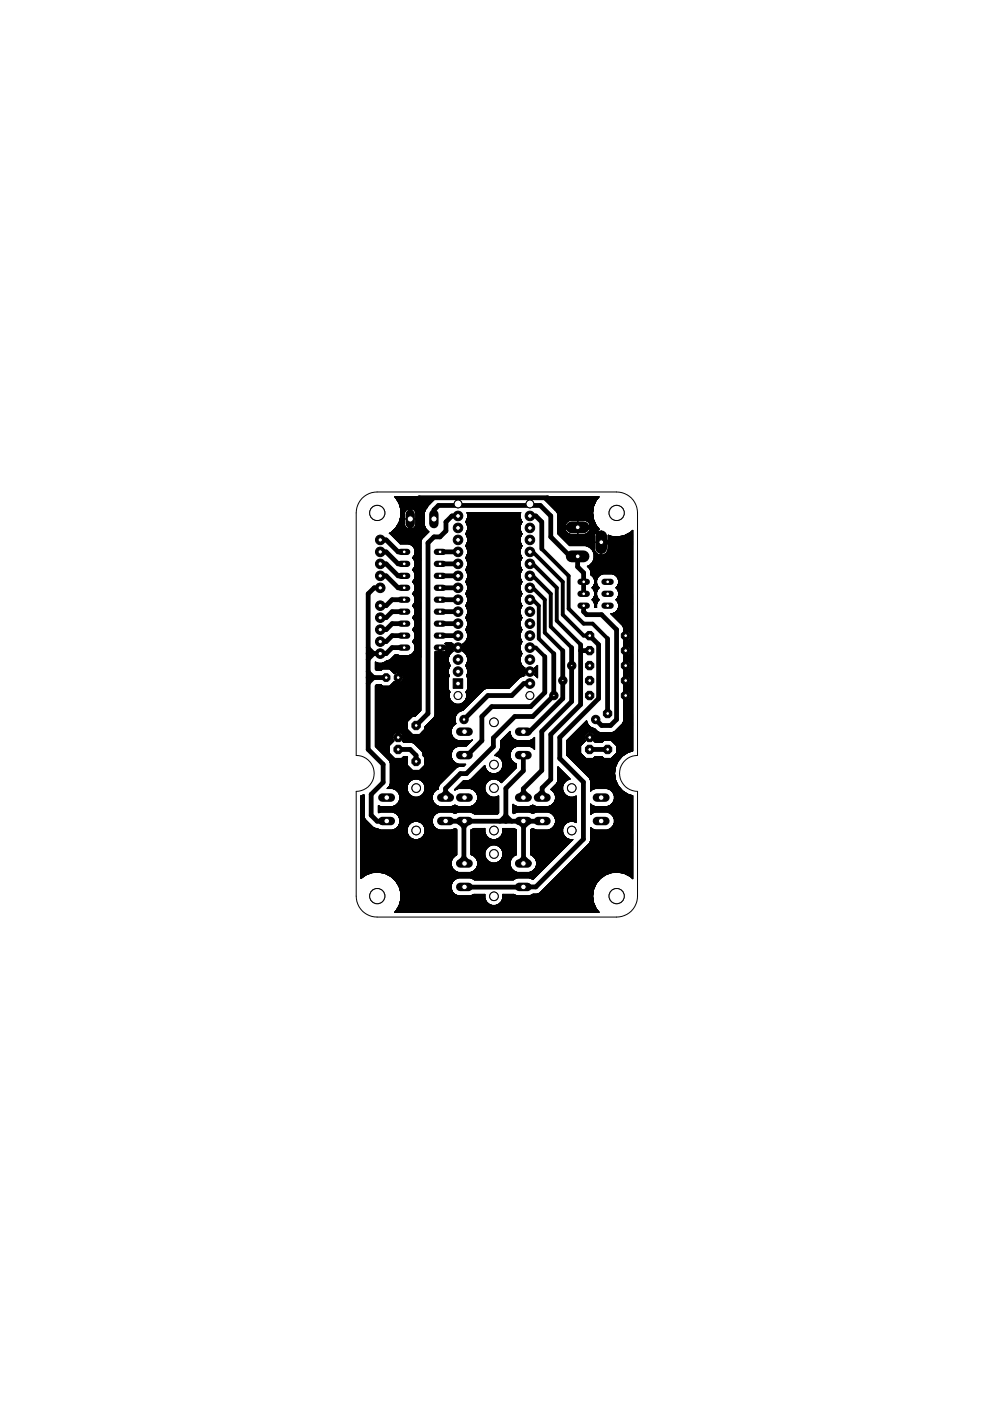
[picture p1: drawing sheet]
<svg xmlns="http://www.w3.org/2000/svg" width="210mm" height="297mm" viewBox="0 0 210 297" stroke-linecap="round" stroke-linejoin="round" font-family="sans-serif">
<g fill="none" stroke="#000" stroke-width="1">
<path d="M80.6 119.5h1.3l2.5 2.6h1.3M80.6 117h1.3l2.5 2.5h1.3M80.6 114.5h1.3l2.5 2.5h1.3M87 110h.1M92 110v-1.9l1-.9h21.6l2.2 2.2v4.4l4.1 4.2h1.6v2.2l1.2 1.3v4.4M93.3 119.5h3.8M93.3 117h3.8M97.1 109.4h-1.3l-1.2 1.3v1.9l-1.3 1.2h-1.3l-1.3 1.3v36.2l-2.5 2.5M112.3 109.4h1.3l1.3 1.3v5.7M80.6 124.6h-1.3l-1.2 1.3v33l3.1 3.2v3.8l-2.5 2.5v4.4l1.3 1.3h2M80.6 122.1h1.3l2.5 2.5h1.3M85.7 137.3h-2.6l-1.2 1.3h-3.8"/>
<path d="M85.7 134.8h-2.6l-1.2 1.2h-1.3M85.7 132.2h-2.6l-1.2 1.3h-1.3M85.7 129.7h-2.6l-1.2 1.3h-1.3M85.7 127.1h-2.6l-1.2 1.3h-1.3M93.3 124.6h3.8M93.3 134.8h3.8M93.3 132.2h3.8M93.3 129.7h3.8M93.3 127.1h3.8M93.3 122.1h3.8M115.5 139.2v7.6l-3 3h-8.2l-2.1 2.1v5.1l-3.1 3.1-.6 .1M117.4 138.6v8.9l-4.4 4.4h-3.8l-4.6 4.6v1.8l-5.7 5.7h-1.3l-3.1 3.2v1.9"/>
<path d="M119.3 137.9v10.2l-7 7h-1.3M121.2 137.3v11.4l-6.3 6.4v8.2l-3.9 3.9v1.9M123.1 136.7v12.7l-6.3 6.3v9.5l-1.8 1.8v2.1M123.1 137.9h1.9M123.7 128.4v1.3l.7 .6h3.2l3.1 3.2v19l-1.2 1.3h-1.9l-1.3-1.3M125 134.8l1.9 1.9v11.4l-8.2 8.3v4.4l5 5v12.1l-10.1 10.1-15.1 .1M128.8 135.4v15.9M78.1 143.7h3.8M84.4 158.9h2.6l1.2 1.3v1.2M112.3 142.4h-5.7l-5.1-5.1h-8.2v15.9l-3.2 3.2h-5.7v-12.7l4.5-4.5v-24.1l-1.9-1.9v-5.7l1.9-2h27.2l2.6 2.6v2.4l1.2 1.3h5.6l2 1.9v1.3h2.4l2.7 2.6v37.5l-1.2 1.3h-6.4M112.3 144.9h-1.2l-2.6 2.6h-5.1l-5 5M125 158.9h3.8"/>
<path d="M94.5 174.1h20.5M98.5 174.1v9M111 174.1v9M111 160.1v3.3l-3.7 3.8v6.9M127.4 174.1h.1M127.5 174.1h.1"/>
</g>
<g fill="none" stroke="#000" stroke-width=".83">
<path d="M112.3 119.5h.7l5 5.1v7l5.1 5.1M112.3 117h.7l6.3 6.4v6.9l4.4 4.5h1.3M114.9 116.4l5.7 5.7v7l3.1 3.1h1.9l3.2 3.2M78.1 137.3l1.2 1.3-1.2 1.2M112.3 137.3h1.3l1.9 1.9M112.3 122.1h.7l3.8 3.8v7l4.4 4.4M112.3 127.1h.7l1.2 1.3v7l3.2 3.2M112.3 124.6h.7l2.5 2.5v7l3.8 3.8M78.1 142.4l1.2 1.3-1.2 1.2M93.3 169.1l1.3-1.3 1.2 1.3M97.1 174.1l1.3 1.3 1.2-1.3M106 174.1l1.3-1.3 1.2 1.3"/>
<path d="M109.8 174.1l1.3 1.3 1.2-1.3M109.8 169.1l1.3-1.3 1.2 1.3M113.6 169.1l1.3-1.3 1.2 1.3M97.1 183l1.3-1.3 1.2 1.3M109.8 183l1.3-1.3 1.2 1.3"/>
</g>
<g fill="none" stroke="#000" stroke-width=".21">
<path d="M82.5 113.1l.7 .5M82.5 113.1h8.1M82.7 113.2h7.8M82.8 113.2h7.7M82.8 113.3h7.6M82.9 113.3h7.5M82.9 112.9h.1M82.9 112.9l-.4 .2M82.9 113.4h7.4M83 113.4h7.3M83 113.5h7.2M83 112.8h7.9"/>
<path d="M83.1 113.5h7.1M83.1 112.7h7.8M83.1 113.6h7M83.2 113.6l1.7 1.7h4.3M83.2 112.6h7.6M83.2 113.6h6.9M83.2 113.7h6.8M83.3 112.5h7.4M83.3 113.7h6.7M83.4 113.8h6.5M83.4 112.4h7.2M83.5 113.9h6.3"/>
<path d="M83.5 113.9h6.2M83.5 112.3h7M83.5 112.3h6.9M83.6 114h6.1M83.6 114h6M83.6 112.2h3.1M83.7 112.2h2.9M83.7 114.1h5.9M83.7 114.2h5.8M83.7 112.1h2.7M83.7 105.4h12.3M83.8 112.1h2.5"/>
<path d="M83.8 105.4h12.1M83.8 114.2h5.7M83.8 114.3h5.7M83.8 105.5h12.1M83.8 112h2.4M83.9 114.3h5.5M83.9 112h2.3M83.9 112h.1M83.9 112l-1 .9M83.9 114.4h5.5M83.9 111.9h2.2M83.9 105.6h11.8"/>
<path d="M84 111.8h2M84 114.4h5.4M84 105.7h8.5M84 114.5h5.4M84.1 111.7h1.8M84.1 105.8h8.2M84.1 105.8h8.1M84.1 114.5h5.2M84.1 111.6h1.8M84.1 105.9h8M84.1 114.6h5.2M84.1 111.5h1.8"/>
<path d="M84.1 105.9h7.9M84.2 111.5h1.6M84.2 106h7.8M84.2 114.6h5.1M84.2 111.4h1.6M84.2 106h7.7M84.2 114.7h5.1M84.2 106.1h7.7M84.3 111.3h1.5M84.3 106.2h7.5M84.3 114.7h4.9M84.3 111.3h1.4"/>
<path d="M84.3 106.3h7.4M84.3 114.8h4.9M84.3 111.2h1.4M84.4 111.2h1.3M84.4 106.3h7.3M84.4 106.4h7.2M84.4 114.9h4.8M84.4 111.1h1.3M84.4 106.4h7.1M84.5 114.9h4.7M84.5 106.5h7M84.5 111h1.2"/>
<path d="M84.5 106.5h6.9M84.5 115h4.7M84.5 110.9h1.2M84.6 115h4.6M84.6 110.8h1.1M84.6 106.6h6.7M84.6 106.7h6.6M84.6 106.7l.4 1.4M84.6 110.8h.1M84.6 110.8l-.7 1.2M84.6 115.1h4.6M84.6 110.7h1.1"/>
<path d="M84.6 106.8h6.5M84.7 115.1h4.5M84.7 110.6h1M84.7 110.5h1M84.7 107h6.3M84.7 110.4h1M84.7 107.1h6.2M84.7 115.2h4.5M84.7 110.3h1M84.8 110.3h.9M84.8 115.2h4.4M84.8 110.2h.9"/>
<path d="M84.8 107.3h5.9M84.8 110.1h.9M84.8 107.4h5.9M84.8 115.3h4.4M84.8 110h.9M84.8 107.5h5.8M84.9 109.9h.8M84.9 107.6h5.7M84.9 109.8h.8M84.9 107.7h5.5M84.9 109.7h.8M84.9 109.6h.8"/>
<path d="M84.9 107.9h1.5M85 109.5h.7M85 108.1v1.4M85 109.5l-.4 1.3M85 109.4h.7M85 109.3h.7M85 109.2h.7M85 109.1h.7M85 109h.7M85 108.9h.7M85 108.8h.7M85 108.5h.8"/>
<path d="M85.7 111.1v.2M85.7 108.9v2.2M85.7 111.3l.1 .2M85.7 108.7v.2M85.7 108.9h-.7M85.8 108.7h-.8M85.8 108.6l-.8 .1M85.8 111.5l.5 .6 .6 .1M85.8 108.6l-.1 .1M85.8 108.6h-.8M85.9 108.5h-.9M85.9 108.4l-.9 .1"/>
<path d="M85.9 108.4l-.1 .2M85.9 108.4h-.9M85.9 108.3l-.9 .1M86 108.3h-1M86 108.2l-.1 .2M86 108.2h-1M86.1 108.2h-1.1M86.1 108.1h-1.1M86.2 108.1h-1.2M86.3 108h-1.3M86.3 107.9l-1.3 .1M86.6 107.8l-1.7 .1"/>
<path d="M86.7 115.3l.6 .3M86.7 107.8h-1.8M86.8 115.4h2.4M86.9 107.8l-.9 .4M86.9 115.4h2.3M87 107.8v4.5v-4.5M87 107.8h.1M87.1 107.8l.5 .2M87.1 115.5h2.1M87.2 115.5h2M87.2 107.8h3.2M87.2 112.2h3.2"/>
<path d="M87.3 112.2h-.2M87.3 115.6l.5 .5M87.3 115.6h1.9M87.4 107.8h2.9M87.4 112.2h2.9M87.4 115.7h1.8M87.4 118.3l.6 .9M87.4 118.3h1.8M87.5 118.3h1.7M87.5 118.2h1.7M87.5 115.8h1.7M87.5 112.1h2.8"/>
<path d="M87.5 107.9h2.8M87.6 118.4h1.6M87.6 118.1h1.6M87.6 115.9h1.6M87.6 112.1h2.7M87.6 107.9h2.7M87.6 108l.2 .1M87.6 112.1l-.3 .1M87.7 116h1.5M87.7 118.5h1.5M87.7 118h1.5M87.7 112h2.5"/>
<path d="M87.7 108h2.5M87.7 118.6h1.5M87.8 116.1l.2 .6M87.8 118.6h1.4M87.8 116.1h1.4M87.8 112h2.4M87.8 108.1h2.4M87.8 108.1l.1 .1M87.8 118.7h1.4M87.8 117.9h1.4M87.8 117.8h1.4M87.8 116.2h1.4"/>
<path d="M87.8 118.8h1.4M87.8 111.9h2.4M87.8 117.7h1.4M87.8 116.3h1.4M87.9 118.9h1.3M87.9 118.8h1.3M87.9 117.7h1.3M87.9 116.3h1.3M87.9 111.9h2.3M87.9 108.2h2.3M87.9 117.6h1.3M87.9 116.4h1.3"/>
<path d="M87.9 111.8h2.2M87.9 108.2l.1 .2M87.9 119h1.3M87.9 117.5h1.3M87.9 116.5h1.3M87.9 108.2h2.2M87.9 108.3h2.2M88 120h1.2M88 119.1h1.2M88 117.4h1.2M88 116.5h1.2M88 111.7h2.1"/>
<path d="M88 119.9h1.2M88 116.6h1.2M88 116.7v.6M88 119.2v.7M88 117.3l-.2 .7-.4 .3M88 119.9l-.2 .6-.4 .3M88 119.8h1.2M88 119.7h1.2M88 119.6h1.2M88 119.5h1.2M88 119.4h1.2M88 119.3h1.2"/>
<path d="M88 119.2h1.2M88 117.3h1.2M88 117.2h1.2M88 117.1h1.2M88 117h1.2M88 116.9h1.2M88 116.8h1.2M88 116.7h1.2M88 108.3h2.1M88 108.4l.1 .2M88 111.7l-.4 .4M88 108.4h2.1"/>
<path d="M88.1 111.6h2M88.1 108.4h2M88.1 111.5h1.9M88.1 108.5h1.9M88.1 108.6l.1 .3M88.1 111.5l-.1 .2M88.1 111.4h1.9M88.2 108.7h1.8M88.2 111.4h1.8M88.2 111.3h1.8M88.2 108.6h1.8M88.2 108.8h1.8"/>
<path d="M88.2 111.2h1.8M88.2 111.1h1.8M88.2 108.9h1.8M88.2 110.3h1.8M88.2 108.9v2.2M88.2 111.1l-.1 .4M88.2 111h1.8M88.2 110.9h1.8M88.2 110.8h1.8M88.2 110.7h1.8M88.2 110.6h1.8M88.2 110.5h1.8"/>
<path d="M88.2 110.4h1.8M88.2 110.2h1.8M88.2 110.1h1.8M88.2 110h1.8M88.2 109.9h1.8M88.2 109.8h1.8M88.2 109.7h1.8M88.2 109.6h1.8M88.2 109.5h1.8M88.2 109.4h1.8M88.2 109.3h1.8M88.2 109.2h1.8"/>
<path d="M88.2 109.1h1.8M88.2 109h1.8M89.5 114.2l-.3 .6v35.8M89.9 113.8l-.4 .4M90 111.4l.3 .7M90 108.6v2.8M90 110h-5.2M90 108.6h-1.9M90.3 112.1l.6 .6M90.3 107.9l-.3 .7M90.5 107.7h-5.6M90.6 107.6l-5.7 .1"/>
<path d="M90.6 107.6l-.3 .3M90.6 113.1h-8.1M90.6 107.5h-5.8M90.7 113h-8.1M90.7 107.3l-5.9 .1M90.7 107.3l-.1 .3M90.7 112.9l-7.9 .1M90.8 107.2h-6M90.8 112.9h-8M90.8 112.8l-7.9 .1M90.9 112.7l.1 .1M90.9 107.1h-6.2"/>
<path d="M90.9 112.8h-7.9M91 112.8l-1.1 1M91 107h-6.3M91.1 106.9h-6.4M91.2 106.8l-.5 .5M91.2 106.8h-6.6M91.3 106.7h-6.7M91.4 106.6h-6.9M92.7 105.6l-.6 .3-.9 .9M95.8 105.6h-11.9l-.2-.3h12.3l-.3 .3M95.8 105.5l-11.9 .1 .7 1.1M98.7 110.7l.1 .1"/>
<path d="M98.7 113.2l.1 .1M98.7 115.7l.1 .1M98.7 118.3l.1 .1M98.7 115.7h12M98.7 118.3h12M98.7 113.2h12M98.7 110.7h12M98.7 110.6h12M98.7 118.2h12M98.7 113.1h12M98.8 115.8h11.8M98.8 113.3h11.9"/>
<path d="M98.8 110.7h11.9M98.8 110.6h11.9M98.8 118.3h11.8M98.8 118.2h11.8M98.8 113.3h11.8M98.8 115.6h11.8M98.8 113.1h11.8M98.8 110.8h11.8M98.8 110.8l.3 .7M98.8 110.5l-.1 .2M98.8 113.1l-.1 .1M98.8 113.3l.3 .8"/>
<path d="M98.8 115.6l-.1 .1M98.8 115.8l.3 .8M98.8 118.2l-.1 .1M98.8 118.4l.3 .7M98.8 118.4h11.8M98.8 118.1h11.8M98.8 113h11.8M98.8 110.5h11.8M98.8 115.9h11.8M98.8 113.4h11.8M98.9 118.5h11.7M98.9 118h11.7"/>
<path d="M98.9 116h11.7M98.9 115.5h11.7M98.9 113.4h11.7M98.9 112.9h11.7M98.9 110.9h11.7M98.9 110.4h11.7M98.9 118.6h11.6M98.9 118h11.6M98.9 116h11.6M98.9 113.5h11.6M98.9 110.9h11.6M98.9 115.4h11.6"/>
<path d="M98.9 110.3h11.6M98.9 117.9h11.6M98.9 116.1h11.6M98.9 112.8h11.6M98.9 111h11.6M98.9 118.7h11.6M98.9 113.6h11.6M98.9 110.2h11.6M99 118.7h11.5M99 116.2h11.5M99 115.3h11.5M99 113.6h11.5"/>
<path d="M99 112.7h11.5M99 111.1h11.5M99 110.2h11.5M99 117.8h11.4M99 118.8h11.4M99 116.2h11.4M99 115.2h11.4M99 113.7h11.4M99 112.7h11.4M99 111.1h11.4M99 110.1h11.4M99 116.3h11.4"/>
<path d="M99 112.6h11.4M99 111.2h11.4M99 110h11.4M99 117.7h11.4M99 117.6h11.4M99 115.1h11.4M99 113.8h11.4M99 111.3h11.4M99 118.9h11.4M99 116.4h11.4M99 112.5h11.4M99 108.8h11.4"/>
<path d="M99.1 119h11.3M99.1 117.6h11.3M99.1 117.5h11.2M99.1 116.4h11.3M99.1 115h11.3M99.1 113.9h11.3M99.1 112.5h11.3M99.1 111.4h11.3M99.1 109.9h11.3M99.1 115h11.2M99.1 119h11.2M99.1 116.5h11.2"/>
<path d="M99.1 113.9h11.2M99.1 112.4h11.2M99.1 111.4h11.2M99.1 109.9h11.2M99.1 108.9h11.2M99.1 120h11.2M99.1 119.1h11.2M99.1 114.9h11.2M99.1 114h11.2M99.1 111.5h11.2M99.1 109.8h11.2M99.1 109l-.1-.3h11.4l-.1 .3"/>
<path d="M99.1 109v.8M99.1 111.5v.8M99.1 114.1v.8M99.1 116.6v.8M99.1 119.1v.9M99.1 109.8l-.3 .7M99.1 112.3l-.3 .8M99.1 114.9l-.3 .7M99.1 117.4l-.3 .8M99.1 120l-.3 .7M99.1 111.8h11.2M99.1 112.2h11.2"/>
<path d="M99.1 119.9h11.2M99.1 119.8h11.2M99.1 119.7h11.2M99.1 119.6h11.2M99.1 119.5h11.2M99.1 119.4h11.2M99.1 119.3h11.2M99.1 119.2h11.2M99.1 117.4h11.2M99.1 117.3h11.2M99.1 117.2h11.2M99.1 117.1h11.2"/>
<path d="M99.1 117h11.2M99.1 116.9h11.2M99.1 116.8h11.2M99.1 116.7h11.2M99.1 116.6h11.2M99.1 114.8h11.2M99.1 114.7h11.2M99.1 114.6h11.2M99.1 114.5h11.2M99.1 114.4h11.2M99.1 114.3h11.2M99.1 114.2h11.2"/>
<path d="M99.1 114.1h11.2M99.1 112.3h11.2M99.1 112.1h11.2M99.1 112h11.2M99.1 111.9h11.2M99.1 111.7h11.2M99.1 111.6h11.2M99.1 109.7h11.2M99.1 109.6h11.2M99.1 109.5h11.2M99.1 109.4h11.2M99.1 109.3h11.2"/>
<path d="M99.1 109.2h11.2M99.1 109.1h11.2M99.1 109h11.2M110.3 109v.8M110.3 111.5v.8M110.3 114.1v.8M110.3 116.6v.8M110.3 119.1v.9M110.3 120l.4 .8M110.3 117.4l.4 .9M110.3 114.9l.4 .8-.1 .1M110.3 112.3l.4 .9"/>
<path d="M110.3 109.8l.3 .7M110.4 108.8h-11.3M110.4 118.9h-11.4M110.5 113.5l-11.6 .1M110.6 115.8l-.3 .8M110.6 110.5l.1 .2M110.7 118.3l-.4 .8M110.7 113.2l-.4 .9M110.7 110.7l-.4 .8M113.5 105.4h13.5M113.6 105.5h13.3M113.7 105.6h13.1"/>
<path d="M113.7 105.6l-.3-.3h13.6l-.6 .8M114.9 105.6l.5 .3 .4 .4M115 105.7h11.7M115.1 105.7h11.6M115.2 105.8h11.4M115.3 105.8h11.3M115.4 105.9h11.2M115.5 105.9h11M115.5 106h11M115.6 106h10.8M115.7 106.1h10.7M115.7 106.2h10.7"/>
<path d="M115.8 106.2h10.5M115.8 106.3h10.5M115.8 106.3l1.8 1.8M115.9 106.4h10.4M116 106.4h10.3M116 106.5h10.2M116.1 106.5h10.1M116.1 106.6h10.1M116.2 106.6h10M116.2 106.7h9.9M116.3 106.7h9.8M116.3 106.8h9.8"/>
<path d="M116.4 106.8h9.7M116.4 106.9h9.6M116.5 107h9.5M116.6 107.1h9.4M116.7 107.2h9.2M116.8 107.2h9.1M116.8 107.3h9.1M116.9 107.3h9M116.9 107.4h8.9M117 107.4h8.8M117 107.5h8.8M117.1 107.5h8.7"/>
<path d="M117.1 107.6h8.7M117.2 107.6h8.6M117.2 107.7h8.6M117.3 107.7h8.5M117.3 107.8h8.5M117.4 107.8h8.4M117.5 107.9h8.3M117.6 108h8.2M117.6 108.1h8.2M117.6 108.1l.5 .4M117.7 108.1h8M117.7 108.2h8"/>
<path d="M117.8 108.2h7.9M117.8 108.3h7.9M117.9 108.3h7.8M117.9 108.4h7.8M118 108.4h7.7M118 108.5h7.7M118.1 108.5l.2 .6v4.1M118.1 108.5h7.6M118.1 108.6h7.6M118.1 108.7h7.6M118.2 108.8h7.5M118.2 108.9h7.5"/>
<path d="M118.2 109h7.5M118.3 109h7.4M118.3 109.1h7.4M118.3 113.2l2.5 2.5h5.2M118.3 111.8h8.4M118.3 110h7.5M118.3 112.2h1.5M118.3 113.2h2.5M118.3 113.2h2.3M118.3 113.1h2.2M118.3 113.1h2.1M118.3 113h2.1"/>
<path d="M118.3 112.9l2 .1M118.3 112.9h1.9M118.3 112.8l1.9 .1M118.3 112.8h1.8M118.3 112.7h1.8M118.3 112.7h1.7M118.3 112.6h1.7M118.3 112.5h1.6M118.3 112.4h1.6M118.3 112.4h1.5M118.3 112.3h1.5M118.3 112.1l1.5 .1"/>
<path d="M118.3 112.1h1.5M118.3 112l1.5 .1M118.3 112h1.4M118.3 111.9l1.4 .1M118.3 111.9h1.4M118.3 111.8h1.4M118.3 111.7h1.4M118.3 111.6h1.4M118.3 111.5h1.5M118.3 111.3h1.5M118.3 111.1h1.6M118.3 110.9h1.7"/>
<path d="M118.3 110.2l7.6 .1M118.3 110.2h7.6M118.3 110.1l7.6 .1M118.3 110.1h7.5M118.3 109.9h7.5M118.3 109.8h7.5M118.3 109.7h7.5M118.3 109.6h7.5M118.3 109.5l7.5 .1M118.3 109.5h7.5M118.3 109.4h7.5M118.3 109.3h7.4"/>
<path d="M118.3 109.2h7.4M118.4 113.3h2.6M118.4 113.3h7.6M118.5 113.4h7.5M118.6 113.5h7.4M118.7 113.6h7.3M118.8 113.7h7.2M118.9 113.8h7.1M119 113.9h7M119.1 114h6.9M119.2 114.1h6.8M119.3 114.2h6.7"/>
<path d="M119.4 114.3h6.6M119.5 114.4h6.5M119.6 114.5h6.4M119.7 114.6h6.3M119.7 111.9l.1 .5M119.7 111.7v.2M119.8 111.5l-.1 .2M119.8 111.5h-1.5M119.8 114.7h6.2M119.8 111.4h-1.5M119.8 112.4l.2 .2M119.8 111.2v.3"/>
<path d="M119.8 111.2h-1.5M119.9 114.8h6.1M119.9 111.1h-1.6M119.9 111l-1.6 .1M120 112.6l.2 .3M120 111l-.2 .2M120 114.9h6M120 111h-1.7M120 110.9h-1.7M120.1 115h14.1M120.1 110.8l-.1 .2M120.1 110.8h-1.8"/>
<path d="M120.1 115h5.9M120.2 115.1h5.8M120.2 110.7h-1.9M120.2 112.9l.9 .4M120.2 110.7l-.1 .1M120.3 115.2h5.7M120.3 110.6h-2M120.4 115.3h5.6M120.4 110.6h-2.1M120.4 110.5l-.2 .2M120.4 110.5h-2.1M120.5 115.4h5.5"/>
<path d="M120.6 110.4l-2.3 .1M120.6 115.5h5.4M120.6 110.4l-.2 .1M120.6 110.4h-2.3M120.7 115.6h5.3M120.9 110.3l-2.6 .1M121.1 110.3l-.5 .1M122.5 110.3v3zM123.8 110.3h.3M124.1 110.3l.2 .1M124.1 110.3l1.9 .1M124.2 113.2h1.8"/>
<path d="M124.2 115.7l.8 .3M124.3 110.4l.2 .1M124.3 115.7h1.7M124.3 110.4h1.7M124.3 113.2h1.8M124.4 110.4l1.6 .1M124.5 115.8h1.5M124.5 110.5h1.5M124.5 110.5l.2 .2M124.5 113.1h1.6M124.6 115.8h1.4M124.6 110.6h1.4"/>
<path d="M124.7 110.6h1.4M124.7 110.7l.2 .1M124.7 110.7h1.4M124.7 115.9h1.3M124.8 120h9.4M124.8 110.7h1.3M124.8 116h1.2M124.8 110.8h1.3M124.9 110.8l.1 .2M124.9 110.8h1.3M124.9 119.9h9.3M124.9 110.9h1.3"/>
<path d="M125 110.9h1.2M125 116h1M125 111h1.2M125 116l.6 .7M125 119.9l-.5 .2 .5 .5M125 112.6l-.5 .5-.7 .2M125 111l.1 .2M125 119.9h9.2M125 116.1h1M125 111l1.3 .1M125.1 111.1h1.2M125.1 119.8h9.1"/>
<path d="M125.1 111.1l1.2 .1M125.1 116.1h.9M125.1 111.2h1.2M125.1 112.4l-.1 .2M125.1 111.2l.1 .3M125.1 116.2h.9M125.1 111.3h1.3M125.1 111.3h1.2M125.2 111.4h1.2M125.2 119.7h9M125.2 112.2h1.9M125.2 112.2h1.8"/>
<path d="M125.2 112.2l-.1 .2M125.2 111.5v.2M125.2 116.2h.8M125.2 112.1h1.8M125.2 111.5h1.3M125.2 111.7v.2M125.2 111.9v.3M125.2 112h1.7M125.2 111.9l1.7 .1M125.2 111.9h1.6M125.2 111.8l1.6 .1M125.2 111.7l1.5 .1"/>
<path d="M125.2 111.7h1.4M125.2 111.6l1.4 .1M125.2 111.6h1.4M125.2 116.3h.8M125.3 119.6h8.9M125.3 116.3h.7M125.3 119.5h8.9M125.3 116.4h.7M125.4 119.5h8.8M125.4 116.4l.6 .1M125.4 119.4h8.8M125.5 116.5h.5"/>
<path d="M125.5 119.4h8.7M125.5 116.5l.5 .1M125.5 119.3h8.7M125.6 116.6h.4M125.6 119.3h8.6M125.6 116.7l.4 .8M125.6 119.2l-.6 .7M125.6 119.2h8.6M125.7 119.2h8.5M125.7 116.7h.4M125.7 119.1h8.5M125.7 116.8h.4"/>
<path d="M125.7 119h8.5M125.7 116.9h.5M125.8 119h8.4M125.8 116.9h.4M125.8 118.9h8.4M125.8 117h.4M125.8 117l.4 .1M125.8 118.8h8.4M125.8 117.1h.5M125.8 110.1l.6 1.3M125.8 110.1l.1 .1M125.8 107.4l-.2 1.4 .2 1.3"/>
<path d="M125.8 107.4h.1M125.8 117.1l.5 .1M125.9 118.7h8.3M125.9 117.2h.5M125.9 117.2l.5 .1M125.9 118.6h8.3M125.9 117.3h.6M125.9 110.3h-7.6M125.9 118.5h8.3M125.9 117.4h.7M125.9 117.3l.6 .1M126 113.6v2.7l.1 .5"/>
<path d="M126 118.4h8.2M126 117.7h8.2M126 117.5v.9M126 118.4l-.4 .8M126 118.3h8.2M126 118.2h8.2M126 118.1h8.2M126 118h8.2M126 117.9h8.2M126 117.8h8.2M126 117.7h1.3M126 117.6h1.1"/>
<path d="M126 117.6h.9M126 117.5h.8M126 117.5h.7M126 113.3h-2M126.1 116.8l.1 .2M126.1 113.1l-.1 .5M126.1 113.1h-1.7M126.2 113h-1.6M126.2 112.9l-1.5 .1M126.2 117l.5 .5 .7 .2M126.2 112.9l-.1 .2M126.2 112.9h-1.5"/>
<path d="M126.2 112.8l-1.4 .1M126.3 112.8h-1.5M126.3 112.7l-.1 .2M126.3 112.7l-1.4 .1M126.4 111.4l.7 .8M126.4 106.1l-.6 1.3M126.4 106.1h.1M126.4 112.7h-1.5M126.4 112.6h-1.4M126.5 112.6l-.2 .1M126.5 112.6h-1.5M126.5 112.5h-1.5"/>
<path d="M126.6 112.5h-1.5M126.7 112.4l-.2 .2M126.7 112.4h-1.6M126.8 112.4h-1.7M126.9 112.3l-.2 .1M126.9 112.3h-1.8M127.1 112.2l-.2 .1M127.1 112.2l-1.9 .1M127.5 112.6v5.1zM127.7 117.7h6.5M127.9 117.6h6.3M128.1 117.6h6.1"/>
<path d="M128.2 117.5h6M128.3 117.5h5.9M128.3 117.4h5.9M128.4 117.4h5.8M128.5 117.3h5.7M128.6 117.2h5.6M128.7 117.1h5.5M128.7 117h5.5M128.8 117l-.5 .5-.7 .2M128.8 116.9h5.4M128.8 116.8h5.4M128.9 116.8l-.1 .2"/>
<path d="M128.9 116.8h5.3M128.9 116.7h5.3M128.9 116.6h5.3M128.9 116.5h5.3M129 115.3h5.2M129 116.3l-.1 .5M129 115.7h5.2M129 116.4h5.2M129 116.3h5.2M129 116.2h5.2M129 116.1h5.2M129 116h5.2"/>
<path d="M129 115.9h5.2M129 115.8h5.2M129 115.6h5.2M129 115.5h5.2M129 115.4h5.2M129 115.2h5.2M129 115.1h5.2M129 115h5.2M129 114.9h5.2M129 114.8h5.2M129 114.7h5.2M129 114.6h5.2"/>
<path d="M129 114.5h5.2M129 114.4h5.2M129 114.3h5.2M129 114.2h5.2M129 114.1h5.2M129 114h5.2M129 113.9h5.2M129 113.8h5.2M129 113.7l1.5 .1M129 113.7h.7M129 113.6l.5 .1M129 113.6h.4"/>
<path d="M129 113.5l.2 .1M129 113.5h.1M129.7 113.7l1.4 .1M129.7 113.7h.1M129.7 113.7l-.7-.2v2.8M131.1 113.8h.1M131.3 113.8h2.9M131.6 113.7h2.6M131.8 113.7h2.4M132.1 113.6h2.1M132.3 113.6h1.9M132.4 113.5v.1"/>
<path d="M132.4 113.5l-1.3 .3M132.5 113.5h1.7M132.6 113.5h1.6M132.7 113.4h1.5M132.8 113.3h1.4M132.9 113.3h1.3M133 113.2h1.2M133.1 113.2h1.1M133.2 113.1h1M133.3 113.1h.9M133.4 113h.8M133.5 113h.7"/>
<path d="M133.6 112.9h.6M133.6 112.9h.1M133.6 112.9l-1.2 .6M133.7 112.9h.5M133.7 112.8h.5M133.8 112.8h.4M133.9 112.7h.3M133.9 112.6h.3M134 112.6h.2M134 112.5h.2M134.2 112.4v46.8M134.2 112.4l-.6 .5"/>
<path d="M134.2 112.4l-.1 .1M82.4 140h6.8M82.5 140h6.7M82.7 139.9h6.5M82.8 139.8h6.4M82.9 139.7h6.3M83 139.6h6.2M83.1 139.5h6.1M83.2 139.4l-.5 .5-.5 .2M83.2 139.4h6M83.3 139.3h5.9M83.4 139.3h5.8"/>
<path d="M83.4 139.2h5.8M83.5 139.1h5.7M83.6 139h5.6M83.7 138.9h.9M83.7 138.9h.8M84.7 139l-.9-.2-.6 .6M86.8 138.9h2.4M86.9 138.9h2.3M87 138.8h2.2M87.1 138.8h2.1M87.3 138.7l-.6 .3M87.3 138.7h1.9"/>
<path d="M87.4 138.6h1.8M87.4 120.8l.6 1M87.4 123.4l.6 .9M87.4 125.9l.6 .9M87.4 128.4l.4 .4M87.4 131l.4 .3M87.4 133.5l.4 .3M87.4 136l.4 .4 .2 .6M87.4 136h1.8M87.4 133.5h1.8M87.4 131h1.8M87.4 128.4h1.8"/>
<path d="M87.4 125.9h1.8M87.4 123.3h1.8M87.4 120.8h1.8M87.5 136.1h1.7M87.5 133.5h1.7M87.5 130.9h1.7M87.5 128.4h1.7M87.5 125.9h1.7M87.5 123.4h1.7M87.5 123.3h1.7M87.5 120.8h1.7M87.5 128.5h1.7"/>
<path d="M87.5 138.5h1.7M87.5 136h1.7M87.5 133.6h1.7M87.5 133.4h1.7M87.5 131h1.7M87.5 120.9h1.7M87.5 128.3h1.7M87.5 126h1.7M87.5 125.8h1.7M87.5 120.7h1.7M87.5 135.9h1.7M87.5 131.1h1.7"/>
<path d="M87.6 136.2h1.6M87.6 133.4h1.6M87.6 130.8h1.6M87.6 128.3h1.6M87.6 126h1.6M87.6 125.8h1.6M87.6 123.5h1.6M87.6 123.2h1.6M87.6 120.9h1.6M87.6 128.6h1.6M87.6 120.6h1.6M87.6 138.4h1.6"/>
<path d="M87.6 135.9h1.6M87.6 133.7h1.6M87.6 133.3h1.6M87.6 131.1h1.6M87.6 121h1.6M87.6 128.2h1.6M87.6 126.1h1.6M87.6 125.7h1.6M87.6 123.1h1.6M87.7 138.4h1.5M87.7 135.8h1.5M87.7 133.7h1.5"/>
<path d="M87.7 131.2h1.5M87.7 128.6h1.5M87.7 136.3h1.5M87.7 133.3h1.5M87.7 130.7h1.5M87.7 128.2h1.5M87.7 126.1h1.5M87.7 125.6h1.5M87.7 123.6h1.5M87.7 123.1h1.5M87.7 121.1h1.5M87.7 128.7h1.5"/>
<path d="M87.7 120.5h1.5M87.7 138.3h1.5M87.7 133.8h1.5M87.7 133.2h1.5M87.7 128.1h1.5M87.7 126.2h1.5M87.7 123.7h1.5M87.7 123h1.5M87.8 138.2h1.4M87.8 128.8l.2 .6M87.8 131.3l.2 .6M87.8 133.8l.2 .7"/>
<path d="M87.8 135.7l-.4 .3M87.8 138.3l-.5 .4M87.8 136.4h1.4M87.8 135.7h1.4M87.8 133.8h1.4M87.8 133.2h1.4M87.8 131.3h1.4M87.8 130.6h1.4M87.8 128.7h1.4M87.8 128.1h1.4M87.8 125.5h1.4M87.8 123h1.4"/>
<path d="M87.8 128.8h1.4M87.8 133.9h1.4M87.8 133.1h1.4M87.8 126.2h1.4M87.8 123.7h1.4M87.8 121.2h1.4M87.8 120.4h1.4M87.8 138.1h1.4M87.8 136.5h1.4M87.8 135.6h1.4M87.8 131.4h1.4M87.8 130.5h1.4"/>
<path d="M87.8 128h1.4M87.8 126.3h1.4M87.8 125.4h1.4M87.8 123.8h1.4M87.8 122.9h1.4M87.8 134h1.4M87.8 133h1.4M87.8 128.9h1.4M87.8 121.3h1.4M87.8 120.3h1.4M87.8 138h1.4M87.8 136.6h1.4"/>
<path d="M87.8 135.5h1.4M87.8 132.9h1.4M87.8 131.5h1.4M87.8 130.4h1.4M87.8 127.9h1.4M87.8 126.4h1.4M87.8 125.3h1.4M87.8 123.9h1.4M87.8 122.8h1.4M87.9 138h1.3M87.9 136.6h1.3M87.9 135.4h1.3"/>
<path d="M87.9 134.1h1.3M87.9 132.9h1.3M87.9 131.6h1.3M87.9 130.4h1.3M87.9 129h1.3M87.9 126.4h1.3M87.9 125.3h1.3M87.9 123.9h1.3M87.9 122.7h1.3M87.9 121.4h1.3M87.9 120.2h1.3M87.9 137.9h1.3"/>
<path d="M87.9 136.7h1.3M87.9 129.1h1.3M87.9 127.8h1.3M87.9 126.5h1.3M87.9 125.2h1.3M87.9 124h1.3M87.9 135.3h1.3M87.9 134.2h1.3M87.9 132.8h1.3M87.9 131.7h1.3M87.9 130.3h1.3M87.9 127.7h1.3"/>
<path d="M87.9 126.6h1.3M87.9 122.6h1.3M87.9 121.5h1.3M87.9 120.1h1.3M87.9 136.8h1.3M87.9 137.8h1.3M87.9 129.2h1.3M87.9 125.1h1.3M87.9 124.1h1.3M87.9 130.2h1.3M87.9 135.2h1.3M87.9 134.3h1.3"/>
<path d="M87.9 132.7h1.3M87.9 131.8h1.3M87.9 127.6h1.3M87.9 126.7h1.3M87.9 122.5h1.3M87.9 121.6h1.3M87.9 120h1.3M88 121.6h1.2M88 137.7h1.2M88 134.3h1.2M88 131.8h1.2M88 129.3h1.2"/>
<path d="M88 127.6h1.2M88 126.7h1.2M88 125h1.2M88 124.2h1.2M88 122.5h1.2M88 136.9h1.2M88 135.1h1.2M88 134.4h1.2M88 132.6h1.2M88 131.9h1.2M88 130.1h1.2M88 127.5h1.2"/>
<path d="M88 126.8h1.2M88 122.4h1.2M88 121.7h1.2M88 137.3h1.2M88 121.8v.6M88 124.3v.6M88 126.8v.7M88 129.4v.6M88 131.9v.7M88 134.5v.6M88 137v.6M88 122.4l-.6 1"/>
<path d="M88 124.9l-.6 1M88 127.5l-.6 .9M88 130l-.6 1M88 132.6l-.6 .9M88 135.1l-.2 .6M88 137.6l-.2 .7M88 134.8h1.2M88 137.6h1.2M88 137.5h1.2M88 137.4h1.2M88 137.2h1.2M88 137.1h1.2"/>
<path d="M88 137h1.2M88 135h1.2M88 134.9h1.2M88 134.7h1.2M88 134.6h1.2M88 134.5h1.2M88 132.5h1.2M88 132.4h1.2M88 132.3h1.2M88 132.2h1.2M88 132.1h1.2M88 132h1.2"/>
<path d="M88 130h1.2M88 129.9h1.2M88 129.8h1.2M88 129.7h1.2M88 129.6h1.2M88 129.5h1.2M88 129.4h1.2M88 127.4h1.2M88 127.3h1.2M88 127.2h1.2M88 127.1h1.2M88 127h1.2"/>
<path d="M88 126.9h1.2M88 124.9h1.2M88 124.8h1.2M88 124.7h1.2M88 124.6h1.2M88 124.5h1.2M88 124.4h1.2M88 124.3h1.2M88 122.3h1.2M88 122.2h1.2M88 122.1h1.2M88 122h1.2"/>
<path d="M88 121.9h1.2M88 121.8h1.2M92.3 138.2h3.6M92.3 138.2h.1M92.3 138.2v13.4M92.3 140h2.8M92.3 139.9h2.8M92.3 139.8h2.8M92.3 139.7h2.8M92.3 139.6h2.8M92.3 139.5h2.8M92.3 139.4h2.8"/>
<path d="M92.3 139.3h2.8M92.3 139.2h2.8M92.3 139.1h2.9M92.4 138.2h.1M93.3 137.3v.9zM94.2 138.2h-.2M94.3 136.4l.4-.1h1.1l.3 .2M94.3 136.5h1.7M94.4 136.4h1.4M94.4 136.5h1.7M94.5 138h1.6M94.5 136.6h1.6"/>
<path d="M94.5 136.4h1.3M94.5 136.6l.2 .1M94.5 138l-.3 .2M94.6 138h1.4M94.6 136.6h1.4M94.6 137.9h1.4M94.6 136.7h1.4M94.7 136.7l.1 .4M94.7 137.9h1.3M94.7 136.7h1.3M94.7 136.8h1.2M94.7 137.8h1.2"/>
<path d="M94.8 137.7h1.1M94.8 136.9h1.1M94.8 137.6h1.1M94.8 137h1.1M94.8 137.1l.1 .1M94.8 137.6l-.3 .4M94.8 137.5h1M94.8 137.1h1M94.8 137.4l1 .1M94.9 137.2v.2M94.9 137.4l-.1 .2M94.9 137.4h.9"/>
<path d="M94.9 137.3h.9M94.9 137.2h.9M95.1 139.4v.9l.4 .8M95.1 139.4h-2.8M95.1 139.3h-2.8M95.2 139.2h-2.9M95.2 139.1h-2.9M95.2 139h-2.9M95.3 139h-3M95.3 138.9h-3M95.3 138.8h-3M95.4 138.7l-3.1 .1"/>
<path d="M95.4 138.7l-.3 .7M95.4 138.7h-3.1M95.4 138.6l-3.1 .1M95.5 138.6h-3.2M95.5 138.5l-3.2 .1M95.6 138.5h-3.3M95.7 138.4l-3.4 .1M95.7 138.4h-3.4M95.8 138.3l-3.5 .1M95.8 138.3h-3.5M95.8 137.4l.1 .2M95.8 137.2v.2"/>
<path d="M95.8 137.2h-1M95.9 137.6v.2M95.9 137l-.1 .2M95.9 136.5l-1.6-.1 .2 .2M95.9 138.2h-1.7M95.9 137.8l.1 .2M95.9 136.8v.2M96 138.1l-1.7 .1M96 138l.1 .1M96 136.7l-.1 .1M96.1 138.1l-.7 .6M96.1 136.5l-.1 .2"/>
<path d="M96.1 138.1h-1.7M97.1 137.3h.1M98.1 136.5l.1 .2M98.1 138.1l.7 .6M98.1 138.1h12.3M98.1 136.5h12.3M98.1 138h12.3M98.1 136.6h12.3M98.2 138h12.2M98.2 136.6h12.2M98.2 136.7l.1 .1M98.2 138l-.1 .1"/>
<path d="M98.2 137.9h12.2M98.2 138.1h12.3M98.2 136.7h12.2M98.2 136.5h12.3M98.3 136.8h12M98.3 137.8h12M98.3 136.8v.2M98.3 137.8l-.1 .2M98.3 138.2h12.2M98.3 137.7h12M98.3 136.9h12M98.3 137.6h12"/>
<path d="M98.3 137l.1 .2M98.3 137.6v.2M98.3 138.2l12.2 .1M98.3 137.5h12M98.3 137.1h12M98.3 137h12M98.3 136.4h12.2M98.4 137.2v.2M98.4 137.4l-.1 .2M98.4 137.4h11.9M98.4 137.3h11.9M98.4 137.2h11.9"/>
<path d="M98.4 137.1h11.9M98.4 136.4h12.1M98.4 138.3h12.1M98.4 136.3h12.2M98.4 138.3l12.2 .1M98.5 136.2h12.1M98.5 138.4h12.1M98.6 138.4l12 .1M98.6 136.2h12M98.6 138.5h12.1M98.7 138.5l12 .1M98.7 120.8l.1 .1"/>
<path d="M98.7 123.4l.1 .1M98.7 125.9l.1 .1M98.7 128.4l.1 .1M98.7 131l.1 .1M98.7 133.5l.1 .1M98.7 136h12M98.7 133.5h12M98.7 131h12M98.7 128.4h12M98.7 125.9h12M98.7 123.3h12M98.7 120.8h12"/>
<path d="M98.7 138.6h12M98.7 130.9h12M98.7 128.5h12M98.7 123.4h12M98.8 138.6h11.9M98.8 136h11.9M98.8 133.6h11.9M98.8 133.4h11.9M98.8 131h11.9M98.8 130.9h11.9M98.8 128.3h11.8M98.8 125.8h11.8"/>
<path d="M98.8 123.3h11.8M98.8 120.9h11.8M98.8 120.7h11.8M98.8 133.6h11.8M98.8 135.9h11.8M98.8 131.1h11.8M98.8 128.5h11.8M98.8 126h11.8M98.8 123.4h11.8M98.8 120.7l-.1 .1M98.8 120.9l.3 .8M98.8 123.2l-.1 .2"/>
<path d="M98.8 123.5l.3 .7M98.8 125.8l-.1 .1M98.8 126l.3 .7M98.8 128.3l-.1 .1M98.8 128.5l.3 .8M98.8 131.1l.3 .7M98.8 133.6l.3 .8M98.8 135.9l-.7 .6M98.8 138.7l.3 .7M98.8 138.7h11.8M98.8 133.3h11.8M98.8 130.8h11.8"/>
<path d="M98.8 128.6h11.8M98.8 125.7h11.8M98.8 123.5h11.8M98.8 123.2h11.8M98.8 120.6h11.8M98.8 135.8h11.8M98.8 133.7h11.8M98.8 131.2h11.8M98.8 130.7h11.8M98.8 128.2h11.8M98.8 126.1h11.8M98.8 123.1h11.8"/>
<path d="M98.8 121h11.8M98.9 138.8h11.7M98.9 133.2h11.7M98.9 130.7h11.7M98.9 128.7h11.7M98.9 128.2h11.7M98.9 126.1h11.7M98.9 125.6h11.7M98.9 123.1h11.7M98.9 121.1h11.7M98.9 120.5h11.7M98.9 138.9h11.6"/>
<path d="M98.9 135.7h11.6M98.9 133.8h11.6M98.9 133.2h11.6M98.9 131.3h11.6M98.9 131.2h11.6M98.9 130.7h11.6M98.9 128.7h11.6M98.9 128.1h11.6M98.9 126.2h11.6M98.9 125.6h11.6M98.9 123.7h11.6M98.9 123h11.6"/>
<path d="M98.9 121.1h11.6M98.9 120.5h11.6M98.9 128.8h11.6M98.9 133.1h11.6M98.9 130.6h11.6M98.9 125.5h11.6M98.9 121.2h11.6M98.9 120.4h11.6M98.9 139h11.6M98.9 135.6h11.6M98.9 133.9h11.6M98.9 131.4h11.6"/>
<path d="M98.9 128h11.6M98.9 126.3h11.6M98.9 123.8h11.6M98.9 122.9h11.6M99 139h11.5M99 135.6h11.5M99 133h11.5M99 130.5h11.5M99 128.9h11.5M99 128h11.5M99 126.3h11.5M99 125.4h11.5"/>
<path d="M99 123.8h11.5M99 122.9h11.5M99 121.3h11.5M99 139.1h11.4M99 135.5h11.4M99 134h11.4M99 133h11.4M99 131.4h11.4M99 130.5h11.4M99 127.9h11.4M99 126.4h11.4M99 125.4h11.4"/>
<path d="M99 123.9h11.4M99 122.8h11.4M99 121.3h11.4M99 120.3h11.4M99 132.9h11.4M99 131.5h11.4M99 130.4h11.4M99 129h11.4M99 128.9h11.4M99 125.3h11.4M99 121.4h11.4M99 139.2h11.4"/>
<path d="M99 135.4h11.4M99 134.1h11.4M99 131.6h11.4M99 130.3h11.4M99 127.8h11.4M99 122.7h11.4M99 120.2h11.4M99 132.8h11.4M99 129.1h11.4M99 126.6h11.4M99 126.5h11.4M99 125.2h11.4"/>
<path d="M99 124h11.4M99 121.5h11.4M99.1 139.3h11.3M99.1 135.3h11.3M99.1 134.2h11.3M99.1 132.8h11.3M99.1 131.7h11.3M99.1 130.2h11.3M99.1 129.1h11.3M99.1 127.7h11.3M99.1 125.2h11.3M99.1 122.6h11.3"/>
<path d="M99.1 121.5h11.3M99.1 120.1h11.3M99.1 139.3h11.2M99.1 135.3h11.2M99.1 134.2h11.2M99.1 132.7h11.2M99.1 130.2h11.2M99.1 129.2h11.2M99.1 127.7h11.2M99.1 126.7h11.2M99.1 126.6h11.2M99.1 125.1h11.2"/>
<path d="M99.1 124.1h11.2M99.1 121.6h11.2M99.1 130.1h11.2M99.1 139.4h11.2M99.1 135.2h11.2M99.1 134.3h11.2M99.1 131.8h11.2M99.1 127.6h11.2M99.1 122.5h11.2M99.1 121.7v.8M99.1 124.2v.8M99.1 126.7v.9"/>
<path d="M99.1 129.3v.8M99.1 131.8v.8M99.1 134.4v.8M99.1 139.4v.9M99.1 122.5l-.3 .7M99.1 125l-.3 .8M99.1 127.6l-.3 .7M99.1 130.1l-.4 .9M99.1 132.6l-.4 .9M99.1 135.2l-.3 .7M99.1 134.8h11.2M99.1 140h11.2"/>
<path d="M99.1 139.9h11.2M99.1 139.8h11.2M99.1 139.7h11.2M99.1 139.6h11.2M99.1 139.5h11.2M99.1 135.1h11.2M99.1 135h11.2M99.1 134.9h11.2M99.1 134.7h11.2M99.1 134.6h11.2M99.1 134.5h11.2M99.1 134.4h11.2"/>
<path d="M99.1 132.6h11.2M99.1 132.5h11.2M99.1 132.4h11.2M99.1 132.3h11.2M99.1 132.2h11.2M99.1 132.1h11.2M99.1 132h11.2M99.1 131.9h11.2M99.1 130h11.2M99.1 129.9h11.2M99.1 129.8h11.2M99.1 129.7h11.2"/>
<path d="M99.1 129.6h11.2M99.1 129.5h11.2M99.1 129.4h11.2M99.1 129.3h11.2M99.1 127.5h11.2M99.1 127.4h11.2M99.1 127.3h11.2M99.1 127.2h11.2M99.1 127.1h11.2M99.1 127h11.2M99.1 126.9h11.2M99.1 126.8h11.2"/>
<path d="M99.1 125h11.2M99.1 124.9h11.2M99.1 124.8h11.2M99.1 124.7h11.2M99.1 124.6h11.2M99.1 124.5h11.2M99.1 124.4h11.2M99.1 124.3h11.2M99.1 124.2h11.2M99.1 122.4h11.2M99.1 122.3h11.2M99.1 122.2h11.2"/>
<path d="M99.1 122.1h11.2M99.1 122h11.2M99.1 121.9h11.2M99.1 121.8h11.2M99.1 121.7h11.2M110.3 121.7v.8M110.3 124.2v.8M110.3 126.7v.9M110.3 129.3v.8M110.3 131.8v.8M110.3 134.4v.8M110.3 136.9v.8"/>
<path d="M110.3 139.4v.9M110.3 137.7l.4 .9M110.3 135.2l.4 .8M110.3 132.6l.4 .9M110.3 130.1l.4 .9M110.3 127.6l.4 .8M110.3 125l.4 .9M110.3 122.5l.4 .9M110.3 137.3h-17M110.3 131.7h-11.2M110.5 136.4l-12.2 .1M110.6 123.6h-11.7"/>
<path d="M110.6 138.7l-.3 .7M110.6 136.2l-.3 .7M110.7 136.1h-12.1M110.7 136.1h-12M110.7 138.6l-.1 .1M110.7 136l-.1 .2M110.7 133.5l-.4 .9M110.7 131l-.4 .8M110.7 128.4l-.4 .9M110.7 125.9l-.4 .8M110.7 123.4l-.4 .8M110.7 120.8l-.4 .9"/>
<path d="M124.5 120.1h9.7M124.6 120.1h9.6M124.7 120h9.5M124.7 120.2h9.5M124.8 120.3h9.4M124.8 120.4h9.4M124.9 120.4h9.3M124.9 120.5h9.3M125 120.5h9.2M125 120.6l.3 .5M125 120.6h9.2M125.1 120.6h9.1"/>
<path d="M125.1 120.7h9.1M125.1 120.8h9.1M125.2 120.9h9M125.2 120.8h9M125.2 121h9M125.2 121.1h9M125.3 121.1v.8l.5 .5 .3 .6M125.3 121.6h8.9M125.3 121.5h8.9M125.3 121.4h8.9M125.3 121.3h8.9M125.3 121.2h8.9"/>
<path d="M125.3 121.9h2M125.4 121.9h1.8M125.4 122h1.7M125.5 122h1.6M125.5 124.6l.3 .3M125.5 127.1l.3 .4M125.5 127.2h1.5M125.5 127.1h1.5M125.5 124.7h1.5M125.5 124.6h1.5M125.5 122.1h1.5M125.6 122.2h1.4"/>
<path d="M125.6 127.3h1.4M125.6 127.1h1.4M125.6 124.7h1.4M125.6 124.5h1.4M125.6 127.3h1.3M125.6 127h1.3M125.6 124.8h1.3M125.6 124.5h1.3M125.6 122.2h1.3M125.7 122.3h1.2M125.7 127.4h1.2M125.7 127h1.2"/>
<path d="M125.7 124.8h1.2M125.7 124.4h1.2M125.8 127.4h1M125.8 126.9h1M125.8 124.9h1M125.8 124.4h1M125.8 122.3h1M125.8 122.4h1M125.8 127.5h.9M125.8 124.9h.9M125.8 124.3h1M125.8 124.3l-.3 .3"/>
<path d="M125.8 124.9l.3 .7M125.8 126.8l-.3 .3M125.8 127.5l.3 .6M125.8 126.8h.9M125.8 125h.9M125.8 124.3h.9M125.8 122.4h.9M125.9 126.7h.8M125.9 124.2h.8M125.9 122.5h.8M125.9 127.6h.8M125.9 125.1h.8"/>
<path d="M125.9 125h.8M125.9 126.6h.8M125.9 124.1h.8M125.9 122.6h.8M125.9 127.7h.7M125.9 127.7h.8M125.9 126.6h.7M125.9 125.2h.7M125.9 124.1h.7M125.9 122.6h.7M125.9 126.5h.7M125.9 122.7h.7"/>
<path d="M126 126.5h.6M126 124h.6M126 122.7h.6M126 122.8h.6M126 126.4h.6M126 123.9h.6M126 123.8h.6M126 126.3h.5M126 123.8h.5M126 123.7h.5M126.1 123v.7M126.1 125.6v.6"/>
<path d="M126.1 128.1v.7M126.1 123.7l-.3 .6M126.1 126.2l-.3 .6M126.1 128.8h.4M126.1 128.7h.4M126.1 128.6h.4M126.1 128.5h.4M126.1 128.4h.4M126.1 128.3h.4M126.1 128.2h.4M126.1 128.1h.4M126.1 126.2h.4"/>
<path d="M126.1 126.1h.4M126.1 126h.4M126.1 125.9h.4M126.1 125.8h.4M126.1 125.7h.4M126.1 125.6h.4M126.1 123.7h.4M126.1 123.6h.4M126.1 123.5h.4M126.1 123.4h.4M126.1 123.3h.4M126.1 123.2h.4"/>
<path d="M126.1 123.1h.4M126.1 123h.4M126.5 123v.7M126.5 125.6v.6M126.5 128.1v.7M126.5 126.2l.6 .9M126.5 123.7l.6 .9M126.5 128l-.4 .1M126.5 125.5h-.4M126.5 123h-.4M126.5 128h-.5M126.5 125.5h-.5"/>
<path d="M126.5 122.9h-.5M126.6 127.9l-.6 .1M126.6 125.4h-.6M126.6 122.9h-.6M126.6 127.9h-.6M126.6 125.3l-.6 .1M126.6 127.8l-.6 .1M126.6 125.3h-.6M126.6 127.8h-.6M126.6 125.2l-.6 .1M126.7 127.5l-.2 .6M126.7 124.9l-.2 .7"/>
<path d="M127.1 127.1l-.4 .4M127.1 124.6l-.4 .3M127.1 127.1l-1.6 .1M127.1 124.6h-1.6M127.4 121.8l-2.1 .1M127.5 121.8h-2.2M127.7 121.7l-2.4 .1M127.8 121.7h-2.5M127.8 121.7l-.6 .2-.5 .5-.2 .6M129.6 130.2h4.6M129.7 130.3h4.5M129.8 130.4h4.4"/>
<path d="M129.8 121.7l.6 .2 .5 .5M129.8 130.1h4.4M129.9 121.7h4.3M129.9 130.5h4.3M129.9 130h4.3M130 121.7h4.2M130 130.6h4.2M130.1 130.7h4.1M130.1 130h4.1M130.1 121.8h4.1M130.2 130.8h4M130.2 129.9h4"/>
<path d="M130.2 121.8h4M130.2 130.9h4M130.3 130.9h3.9M130.3 131h3.9M130.3 129.9h3.9M130.4 121.9h3.8M130.4 131h3.8M130.5 131.1h3.7M130.5 129.8h3.7M130.5 121.9h3.7M130.5 122h3.7M130.6 131.2h3.6"/>
<path d="M130.6 129.7h3.6M130.6 122h3.6M130.6 127.1h3.6M130.6 124.6h3.6M130.6 127.2h3.6M130.6 124.7h3.6M130.6 122.1h3.6M130.7 131.3h3.5M130.7 129.6h3.5M130.7 122.2h3.5M130.7 127.3h3.5M130.7 127.1h3.5"/>
<path d="M130.7 124.7h3.5M130.7 124.5h3.5M130.7 127h3.5M130.7 124.8h3.5M130.8 131.4h3.4M130.8 129.5h3.4M130.8 122.3h3.4M130.8 127.4h3.4M130.8 127h3.4M130.8 124.8h3.4M130.8 124.4h3.4M130.8 126.9h3.4"/>
<path d="M130.8 124.9h3.4M130.9 131.5h3.3M130.9 129.4h3.3M130.9 122.4h3.3M130.9 122.4l.3 .6M130.9 124.3l-.3 .3 .3 .3M130.9 124.9l.3 .7M130.9 126.8l-.3 .3 .3 .4M130.9 127.5l.3 .6M130.9 129.4l-.5 .5-.6 .2M130.9 127.5h3.3M130.9 126.9h3.3"/>
<path d="M130.9 124.9h3.3M130.9 124.3h3.3M130.9 129.3h3.3M130.9 126.8h3.3M130.9 125h3.3M130.9 124.2h3.3M130.9 131.6h3.3M130.9 127.6h3.3M130.9 126.7h3.3M130.9 122.5h3.3M131 129.2h3.2M131 127.6h3.2"/>
<path d="M131 126.7h3.2M131 125.1h3.2M131 124.1h3.2M131 122.5h3.2M131 131.6h3.2M131 127.7h3.2M131 126.6h3.2M131 122.6h3.2M131 129.1h3.2M131 125.2h3.2M131 126.5h3.2M131 124h3.2"/>
<path d="M131 122.7h3.2M131 131.7h3.2M131 129h3.2M131 127.8h3.2M131 125.3h3.2M131.1 129h3.1M131.1 126.4h3.1M131.1 123.9h3.1M131.1 122.8h3.1M131.1 131.7h3.1M131.1 128.9h3.1M131.1 127.9h3.1"/>
<path d="M131.1 125.4h3.1M131.1 125.3h3.1M131.1 123.8h3.1M131.1 122.9h3.1M131.1 126.3h3.1M131.1 128.8h3.1M131.1 128h3.1M131.1 125.5h3.1M131.1 123.7h3.1M131.1 123h3.1M131.1 131.8h3.1M131.2 123v.7"/>
<path d="M131.2 125.6v.6M131.2 128.1v.7M131.2 123.7l-.3 .6M131.2 126.2l-.3 .6M131.2 128.8l-.3 .6M131.2 128.7h3M131.2 128.6h3M131.2 128.5h3M131.2 128.4h3M131.2 128.3h3M131.2 128.2h3M131.2 128.1h3"/>
<path d="M131.2 126.2h3M131.2 126.1h3M131.2 126h3M131.2 125.9h3M131.2 125.8h3M131.2 125.7h3M131.2 125.6h3M131.2 123.7h3M131.2 123.6h3M131.2 123.5h3M131.2 123.4h3M131.2 123.3h3"/>
<path d="M131.2 123.2h3M131.2 123.1h3M131.2 123h3M131.2 131.8h3M131.3 131.9h2.9M131.4 132h2.8M131.5 132.1h2.7M131.6 132.2h2.6M131.7 132.3h2.5M131.8 132.4h2.4M131.9 132.5h2.3M132 132.6h2.2"/>
<path d="M132 132.7l.2 .5M132 132.7h2.2M132.1 132.8h2.1M132.1 132.7h2.1M132.1 132.9h2.1M132.2 133h2M132.2 133.1h2M132.2 133.2v.4h2M132.2 136.3h2M132.2 136.4h2M132.2 139.9h2M132.2 139.8h2"/>
<path d="M132.2 139.7h2M132.2 139.6h2M132.2 139.5h2M132.2 139.4h2M132.2 139.3h2M132.2 139.2h2M132.2 139.1h2M132.2 136.7h2M132.2 136.6h2M132.2 136.5h2M132.2 136.2h2M132.2 136.1h2"/>
<path d="M132.2 136h2M132.2 133.6h2M132.2 133.5h2M132.2 133.4h2M132.2 133.3h2M132.2 133.2h2M132.6 137.5l.1 .1M132.6 135l.1 .1M132.6 139l.1 .1M132.6 139h.1M132.6 138.9l.1 .1M132.6 138.8l.1 .1"/>
<path d="M132.6 138.7l.1 .1M132.6 138.7h.1M132.6 138.6l.1 .1M132.6 138.5l.1 .1M132.6 138.5h.1M132.6 138.4l.1 .1M132.6 138.3l.1 .1M132.6 138.2l.1 .1M132.6 138.2h.1M132.6 138.1l.1 .1M132.6 138l.1 .1M132.6 137.8l.1 .1"/>
<path d="M132.6 137.8h.1M132.6 137.7l.1 .1M132.6 137.6l.1 .1M132.6 137.5h.1M132.6 137.4l.1 .1M132.6 137.3l.1 .1M132.6 137.2l.1 .1M132.6 137.2h.1M132.6 137.1l.1 .1M132.6 137l.1 .1M132.6 136.9l.1 .1M132.6 136.9h.1"/>
<path d="M132.6 135.7l.1 .1M132.6 135.7h.1M132.6 135.6l.1 .1M132.6 135.5l.1 .1M132.6 135.4l.1 .1M132.6 135.4h.1M132.6 135.3l.1 .1M132.6 135.2l.1 .1M132.6 135.1l.1 .1M132.6 135.1h.1M132.6 134.9l.1 .1M132.6 134.9h.1"/>
<path d="M132.6 134.7l.1 .1M132.6 134.6l.1 .1M132.6 134.6h.1M132.6 134.5l.1 .1M132.6 134.4l.1 .1M132.6 134.3l.1 .1M132.6 134.3h.1M132.6 134.2l.1 .1M132.6 134.1l.1 .1M132.6 134l.1 .1M132.6 134h.1M132.6 133.9l.1 .1"/>
<path d="M132.6 133.8l.1 .1M132.6 133.7l.1 .1M132.7 133.7l-.1-.1 .1 2.3-.1-.1M132.7 136.9l-.1 2.2M133.1 133.6l.7 .7M133.1 136.8l.7 .7M133.1 140l.7 .7M133.1 139h1.1M133.1 136.8h1.1M133.1 133.7h1.1M133.2 135.9h1M133.2 139h1"/>
<path d="M133.2 133.7h1M133.2 136.9h1M133.2 135.8h1M133.2 138.9h1M133.2 133.8h1M133.3 135.8h.9M133.3 138.9h.9M133.3 133.8h.9M133.3 137h.9M133.3 135.7h.9M133.3 138.8h.9M133.3 137.1h.9"/>
<path d="M133.3 133.9h.9M133.4 135.7h.8M133.4 138.8h.8M133.4 133.9h.8M133.4 137.1h.8M133.4 135.6h.8M133.5 138.7h.7M133.5 137.2h.7M133.5 134h.7M133.5 135.6h.7M133.5 135.5h.7M133.6 137.3h.6"/>
<path d="M133.6 138.6h.6M133.6 134.1h.6M133.6 135.4h.6M133.7 138.5h.5M133.7 137.4h.5M133.7 134.2h.5M133.7 135.3h.5M133.8 135.3h.4M133.8 134.3v1l-.7 .6M133.8 137.5v.9l-.7 .7M133.8 138.2h.4M133.8 138.4h.4"/>
<path d="M133.8 138.3h.4M133.8 138.1h.4M133.8 138h.4M133.8 137.9h.4M133.8 137.8h.4M133.8 137.7h.4M133.8 137.6h.4M133.8 137.5h.4M133.8 135.2h.4M133.8 135.1h.4M133.8 135h.4M133.8 134.9h.4"/>
<path d="M133.8 134.8h.4M133.8 134.7h.4M133.8 134.6h.4M133.8 134.5h.4M133.8 134.4h.4M133.8 134.3h.4M134.2 135.9h-2v.9h2M134.2 139.1h-2v.9h2M134.2 130.1h-4.7l2.5 2.6M134.2 134.8l-1.5 .1M134.2 137.9l-1.5 .1M79.6 146.3h9.6"/>
<path d="M79.6 147.4h9.6M79.6 148.6h9.6M79.6 154.5h6.7M79.6 158.2h2.9M79.6 157l3.9 .1M79.6 145.9h9.6M79.6 149.3h9.6M79.6 140.6h9.6M79.6 140.4l.6 .2M79.6 140.4v1.5M79.6 145.4v12.9M79.6 141.9l.2 .2"/>
<path d="M79.6 145.5h9.6M79.6 158.3l2.9 2.9M79.6 141.1h9.6M79.6 145.4l1.5 .1M79.6 155.2h7.3M79.6 156.4h16.5M79.6 157h3.9M79.6 158.3h2.9M79.6 158.1h2.9M79.6 156.9l3.8 .1M79.6 156.9h3.8M79.6 156.8l3.7 .1"/>
<path d="M79.6 156.8h3.7M79.6 156.7h3.7M79.6 156.6h3.7M79.6 156.5h3.7M79.6 156.4h3.7M79.6 156.3h3.7M79.6 156.2h3.7M79.6 156.1h3.7M79.6 156h3.7M79.6 155.9h3.7M79.6 155.1l7.3 .1M79.6 155.1h7.2"/>
<path d="M79.6 155l7.2 .1M79.6 155h7.1M79.6 154.9l7.1 .1M79.6 154.9h7M79.6 154.8l7 .1M79.6 154.8h6.9M79.6 154.7h6.9M79.6 154.7h6.8M79.6 154.6h6.8M79.6 154.6h6.7M79.6 154.4h6.7M79.6 154.3h6.7"/>
<path d="M79.6 154.2h6.7M79.6 154.1h6.7M79.6 154h6.7M79.6 153.9h6.7M79.6 153.8h6.7M79.6 153.7h6.7M79.6 153.6h6.7M79.6 153.5h6.7M79.6 153.4h6.7M79.6 153.3h6.7M79.6 153.2h6.7M79.6 153.1h6.7"/>
<path d="M79.6 153h6.7M79.6 150.6h9.6M79.6 150.5h9.6M79.6 150.4h9.6M79.6 150.3h9.6M79.6 150.2h9.6M79.6 150.1h9.6M79.6 150h9.6M79.6 149.9h9.6M79.6 149.8h9.6M79.6 149.7h9.6M79.6 149.6h9.6"/>
<path d="M79.6 149.5h9.6M79.6 149.4h9.6M79.6 149.2h9.6M79.6 149.1h9.6M79.6 149h9.6M79.6 148.9h9.6M79.6 148.8h9.6M79.6 148.7h9.6M79.6 148.5h9.6M79.6 148.4h9.6M79.6 148.3h9.6M79.6 148.2h9.6"/>
<path d="M79.6 148.1h9.6M79.6 148h9.6M79.6 147.9h9.6M79.6 147.8h9.6M79.6 147.7h9.6M79.6 147.6h9.6M79.6 147.5h9.6M79.6 147.3h9.6M79.6 147.2h9.6M79.6 147.1h9.6M79.6 147h9.6M79.6 146.9h9.6"/>
<path d="M79.6 146.8h9.6M79.6 146.7h9.6M79.6 146.6h9.6M79.6 146.5h9.6M79.6 146.4h9.6M79.6 146.2h9.6M79.6 146.1h9.6M79.6 146h9.6M79.6 145.8h9.6M79.6 145.7h9.6M79.6 145.6h9.6M79.6 145.4h1.4"/>
<path d="M79.6 141.8h9.6M79.6 141.7h9.6M79.6 141.6h9.6M79.6 141.5h9.6M79.6 141.4h9.6M79.6 141.3h9.6M79.6 141.2h9.6M79.6 141h9.6M79.6 140.9h9.6M79.6 140.8h9.6M79.6 140.7h9.6M79.6 140.5l.5 .1"/>
<path d="M79.6 140.5h.4M79.6 140.4l.3 .1M79.6 140.4h.1M79.6 141.9h1.4M79.7 145.4h1.3M79.7 142h1.3M79.7 158.4h2.8M79.7 145.3h1.2M79.7 142h1.2M79.8 145.2h1.1M79.8 145.2h1l.3 .3M79.8 158.5h2.7"/>
<path d="M79.8 145.2l-.2 .2M79.9 158.6h2.6M80 158.7h2.5M80.1 158.7h2.4M80.1 158.8h2.4M80.2 158.8h2.3M80.2 158.9h2.3M80.3 158.9h2.2M80.3 159h2.2M80.4 159h2.1M80.4 159.1h2.1M80.5 159.2h2"/>
<path d="M80.6 159.3h1.9M80.7 159.4h1.8M80.8 159.4h1.7M80.8 159.5h1.7M80.9 159.5h1.6M80.9 159.6h1.6M81 159.6h1.5M81 159.7h1.5M81 140.6h8.2M81.1 159.7l1.5 .1M81.1 141.9h-1.5M81.1 141.8l-.2 .3h-1.1"/>
<path d="M81.1 159.8h1.6M81.2 159.9h1.5M81.2 159.9h1.6M81.2 140.5h8M81.3 160h1.5M81.3 140.5h7.9M81.3 160h1.6M81.5 140.4h7.7M81.6 140.4h7.6M81.7 140.3h7.5M81.7 140.3l-.7 .3M81.8 140.3h7.4"/>
<path d="M81.9 140.2h7.3M82.3 140.1h6.9M82.5 159.7l1.1 1.1M82.5 158.1v1.6M82.5 158.1h-2.9M82.6 158h-3M82.6 141.8l1.1 1.1M82.7 145.5h6.5M82.7 157.9l-3.1 .1M82.7 141.9h6.5M82.7 145.4h6.5M82.7 157.9h-3.1"/>
<path d="M82.8 157.8l-3.2 .1M82.8 145.4h6.4M82.8 142h6.4M82.8 145.3h6.4M82.8 157.8h-3.2M82.9 157.7l-3.3 .1M82.9 145.2h6.3M82.9 142.1h6.3M82.9 157.7h-3.3M83 142.2h6.2M83 157.6h-3.4M83 145.1h6.2"/>
<path d="M83.1 142.3h6.1M83.1 157.5h-3.5M83.1 145h6.1M83.2 142.4h6M83.2 157.4h-3.6M83.2 144.9h6M83.3 155.9v.9l.2 .3M83.3 142.5h5.9M83.3 157.3h-3.7M83.3 144.8h5.9M83.3 155.8l-3.7 .1M83.4 157.2l-3.8 .1"/>
<path d="M83.4 142.6h5.8M83.4 155.8h-3.8M83.4 157.2h-3.8M83.4 144.7h.5M83.4 155.7h-3.8M83.4 142.6h.5M83.5 157.1l-3.9 .1M83.5 155.7h-3.9M83.5 142.7h.4M83.5 157.1h-3.9M83.5 144.6h.3M83.5 157.1l-1 1"/>
<path d="M83.5 155.6h-3.9M83.5 142.7h.3M83.6 155.6h-4M83.6 142.8h.2M83.6 144.5h.1M83.6 155.5h-4M83.6 142.8h.1M83.7 144.5h.1M83.7 144.4l.3 .3M83.7 144.4l-1.1 1.1M83.7 155.4l-4.1 .1M83.7 155.4h-4.1"/>
<path d="M83.8 155.3l-4.2 .1M83.8 155.3h-4.2M83.9 155.2l-4.3 .1M83.9 155.2l-.6 .7M84 142.6l-.3 .3M84.4 142.6v2.1zM84.4 155.2v1.2zM84.9 142.6l.6 .6M84.9 155.2l.7 .7M84.9 144.7h4.3M84.9 155.2l2.1 .1M84.9 142.6h4.3"/>
<path d="M85 155.3h2M85 142.7h4.2M85 144.6h4.2M85 155.3l2.1 .1M85.1 155.4h2M85.1 142.8h4.1M85.1 144.5h4.1M85.1 155.4l2.1 .1M85.2 155.5h2M85.2 142.9h4M85.2 144.4h4M85.2 155.6h2.1"/>
<path d="M85.3 157.1l.3 .3h14.1M85.3 155.6h2.1M85.3 143h3.9M85.3 144.3h3.9M85.3 157.1h14.6M85.3 155.7h2.1M85.4 157h11.7M85.4 155.7h10.4M85.4 143.1h3.8M85.4 157.2h14.4M85.4 157h11.6M85.4 144.2h3.8"/>
<path d="M85.4 143.2h3.8M85.4 155.8h10.4M85.4 144.1h3.8M85.5 156.9h11.4M85.5 143.4h3.7M85.5 143.2v.9l-.6 .6M85.5 155.8h10.3M85.5 144.1h3.7M85.5 144h3.7M85.5 143.9h3.7M85.5 143.8h3.7M85.5 143.7h3.7"/>
<path d="M85.5 143.6h3.7M85.5 143.5h3.7M85.5 143.3h3.7M85.5 143.2h3.7M85.5 157.3h14.2M85.5 156.9h11.3M85.5 155.9h10.3M85.6 155.9v.9l-.3 .3M85.6 156.8h11M85.6 156.7l10.9 .1M85.6 156.7h10.8M85.6 156.6l10.8 .1"/>
<path d="M85.6 156.6h10.7M85.6 156.5h10.7M85.6 156.5h10.6M85.6 156.4h10.6M85.6 156.3h10.5M85.6 156.3h10.4M85.6 156.2h10.4M85.6 156.1h10.3M85.6 156h10.3M85.6 155.9h10.2M86.3 153v1.6l1.1 1.1M86.4 153h-6.8"/>
<path d="M86.4 152.9h-6.8M86.5 152.8l-6.9 .1M86.5 152.8h-6.9M86.6 152.7l-7 .1M86.6 152.7h-7M86.7 152.6l-7.1 .1M86.7 152.6h-7.1M86.8 152.5l-7.2 .1M86.8 152.5h-7.2M86.9 152.4l-7.3 .1M87 152.4h-7.4M87 152.3l-7.4 .1"/>
<path d="M87.1 152.3h-7.5M87.1 152.2l-7.5 .1M87.2 152.2h-7.6M87.2 152.1h-7.6M87.2 157.4l.6 .2 1.7 1.7 .2 .6M87.3 152.1h-7.7M87.3 152h-7.7M87.4 157.4h12.2M87.4 152h-7.8M87.4 151.9l-1.1 1.1M87.5 157.5h12.1M87.6 157.5h11.9"/>
<path d="M87.7 157.6h11.8M87.8 157.6h11.6M87.9 157.7h11.5M87.9 157.7h11.4M88 157.8h11.3M88 151.8l-8.4 .1M88.1 157.8h11.1M88.1 157.9h11.1M88.1 151.8h-8.5M88.1 151.7l-8.5 .1M88.2 157.9h10.9M88.2 158h10.9"/>
<path d="M88.2 151.7h-8.6M88.2 151.6l-8.6 .1M88.3 158.1h10.7M88.3 151.6h-8.7M88.3 151.5l-8.7 .1M88.4 158.2h10.5M88.4 151.5h-8.8M88.4 151.4h-8.8M88.5 158.3h8.5M88.5 151.4h-8.9M88.5 158.3h8.4M88.5 151.3h-8.9"/>
<path d="M88.6 158.4h8.2M88.6 151.3h-9M88.6 158.4h8.1M88.6 151.2h-9M88.7 158.5h7.8M88.7 151.2h-9.1M88.8 151.1h-9.2M88.8 158.6h7.6M88.8 151l-9.2 .1M88.9 151h-9.3M88.9 158.7h7.4M88.9 150.9l-9.3 .1"/>
<path d="M88.9 158.7h7.3M89 150.9h-9.4M89 158.8h7.2M89 155.7h6.7M89 150.8l-9.4 .1M89 158.8h7.1M89.1 150.8h-9.5M89.1 155.6h6.6M89.1 158.9h7M89.1 150.7l-9.5 .1M89.2 158.9h6.8M89.2 150.7h-9.6"/>
<path d="M89.2 155.5h6.5M89.2 150.6l-9.6 .1M89.2 150.6l-1.2 1.3h-8.4M89.2 140.1h-7.3l-.2 .2M89.2 141.8l-9.6 .1M89.2 143.6l-4.8 .1M89.2 159h6.8M89.3 159h6.6M89.3 155.4h6.4M89.3 159.1h6.6M89.4 159.2h6.5M89.4 155.3h6.3"/>
<path d="M89.5 159.3h6.4M89.5 155.2h6.2M89.5 159.3h6.3M89.6 159.4h6.2M89.6 159.5h6.1M89.6 155.1h6.1M89.6 159.6h6.1M89.7 159.7h6M89.7 159.8h6M89.7 155h6M89.7 159.9v.4M89.7 160h6"/>
<path d="M89.7 159.9h6M89.8 154.9h5.9M89.9 154.9h5.8M89.9 154.8h5.8M90 154.7h5.7M90.1 154.6h5.6M90.1 154.5h5.7M90.1 154.1v.5l-1.1 1.1M90.1 154.3h5.7M90.8 153.4h5.9M90.8 153.4h5.8M90.9 153.3h5.7"/>
<path d="M90.9 153.2h5.7M91 153.2h5.6M91 153.1h5.6M91.1 153.1h5.4M91.1 153h5.4M91.2 153h5.3M91.2 152.9h5.3M91.3 152.9h5.2M91.4 152.8h5.1M91.5 152.7h5M91.6 152.6h4.9M91.7 152.5h4.8"/>
<path d="M91.8 152.4h4.7M91.9 152.3h4.6M92 152.2h4.5M92 152.1l-1.9 2M92 152.1h4.5M92.1 152.1h4.4M92.1 152h4.4M92.2 151.8h4.4M92.2 151.7h4.4M92.3 142.4h2.8M92.3 146.3l2.9 .1M92.3 147.4h2.9"/>
<path d="M92.3 148.6l3.4 .1M92.3 145.9h2.8M92.3 151.6l-.3 .5M92.3 140.1h2.8M92.3 140.6h2.9M92.3 142.1h2.8M92.3 141.8h2.8M92.3 142.6h2.8M92.3 144.7h2.8M92.3 145.5h2.8M92.3 145.2h2.8M92.3 141.1h3.2"/>
<path d="M92.3 142.3h2.8M92.3 143.2h2.9M92.3 144.3h2.8M92.3 145.4h2.8M92.3 149.2l4.4 .1M92.3 149.2h4.2M92.3 149.1l4.1 .1M92.3 149.1h4M92.3 149l3.9 .1M92.3 149h3.7M92.3 148.9l3.7 .1M92.3 148.9h3.6"/>
<path d="M92.3 148.8l3.6 .1M92.3 148.8h3.5M92.3 148.7l3.5 .1M92.3 148.7h3.4M92.3 148.6h3.3M92.3 148.5h3.3M92.3 148.5h3.2M92.3 148.4h3.2M92.3 148.3h3.2M92.3 148.3h3.1M92.3 148.2h3.1M92.3 148.1l3.1 .1"/>
<path d="M92.3 148.1h3.1M92.3 148l3.1 .1M92.3 148h3M92.3 147.9l3 .1M92.3 147.9h3M92.3 147.8h3M92.3 147.8h2.9M92.3 147.7h2.9M92.3 147.6h2.9M92.3 147.5h2.9M92.3 147.3h2.9M92.3 147.2h2.9"/>
<path d="M92.3 147.1h2.9M92.3 146.8h3.1M92.3 146.7h3.1M92.3 146.6l3.1 .1M92.3 146.6h3M92.3 146.5l3 .1M92.3 146.5h2.9M92.3 146.4l2.9 .1M92.3 146.4h2.9M92.3 146.3h2.8M92.3 146.2l2.8 .1M92.3 146.2h2.8"/>
<path d="M92.3 146.1l2.8 .1M92.3 146.1h2.8M92.3 146h2.8M92.3 145.8h2.8M92.3 145.7h2.8M92.3 145.6h2.8M92.3 145.3h2.8M92.3 145.1h2.8M92.3 145h2.8M92.3 144.9h2.8M92.3 144.8h2.8M92.3 144.6h2.8"/>
<path d="M92.3 144.5h2.8M92.3 144.4h2.8M92.3 144.2h2.8M92.3 144.1h2.8M92.3 144h2.8M92.3 143.9h2.8M92.3 143.8h2.8M92.3 143.7h2.8M92.3 143.3h2.9M92.3 143.3h3M92.3 143.1h2.9M92.3 143l2.9 .1"/>
<path d="M92.3 143h2.9M92.3 142.9l2.8 .1M92.3 142.9h2.8M92.3 142.8l2.8 .1M92.3 142.8h2.8M92.3 142.7h2.8M92.3 142.5h2.8M92.3 142.2h2.8M92.3 142h2.8M92.3 141.9h2.8M92.3 141.7h2.9M92.3 141l3.1 .1"/>
<path d="M92.3 141h3.1M92.3 140.9h3.1M92.3 140.9h3M92.3 140.8h3M92.3 140.7h3M92.3 140.7h2.9M92.3 140.5l2.9 .1M92.3 140.5h2.9M92.3 140.4l2.9 .1M92.3 140.4h2.8M92.3 140.3l2.8 .1M92.3 140.3h2.8"/>
<path d="M92.3 140.2l2.8 .1M92.3 140.2h2.8M95.1 142v.8l.2 .5M95.1 143.7h-2.8M95.1 143.6l-2.8 .1M95.1 141.9h-2.8M95.1 143.6h-2.8M95.1 143.5l-2.8 .1M95.2 143.5h-2.9M95.2 143.4h-2.9M95.2 146.5l.2 .2M95.2 143.3l-.1 .4v2.5l.1 .3"/>
<path d="M95.2 141.6h-2.9M95.2 147.8l.3 .7M95.2 147.1v.7M95.3 143.3h-.1M95.3 147.1h-3M95.3 141.5h-3M95.3 147h-3M95.3 141.4h-3M95.3 146.9h-3M95.4 146.9h-3.1M95.4 141.3h-3.1M95.4 141.2l-.3 .8"/>
<path d="M95.4 141.2l-3.1 .1M95.4 146.7l-3.1 .1M95.4 146.7l-.2 .4M95.4 141.2h-3.1M95.5 141.1l-3.2 .1M95.5 141.1l-.1 .1M95.5 148.5l.6 .5 .6 .3M95.7 154.7v.8M95.7 159.7v.8M95.7 155.5l.2 .7 .6 .6M95.7 159.6h-6.1M95.8 159.5h-6.2"/>
<path d="M95.8 154.5h-5.7M95.8 159.4h-6.3M95.8 154.4h-5.7M95.9 154.3h-5.8M95.9 154.2h-5.8M95.9 154.1l-5.8 .1M95.9 154.1h-5.8M96 154l-5.9 .1M96 154h-5.8M96.1 153.9h-5.9M96.1 153.9h-5.8M96.2 153.8h-5.9"/>
<path d="M96.2 153.8h-5.8M96.3 153.7h-5.9M96.4 153.6l-5.9 .1M96.4 153.6h-5.8M96.5 152.9l.2 .5M96.5 152.2v.7M96.5 152.6h-4.9M96.5 153.5l-5.9 .1M96.5 158.5l-.6 .5-.2 .7M96.5 156.8l.7 .3M96.5 152h-4.4M96.6 153.5h-5.9"/>
<path d="M96.6 151.9h-4.5M96.6 151.8h-4.4M96.7 153.4l-.8 .7-.2 .6M96.7 153.4l-6 .1M96.7 151.7h-4.5M96.7 151.6l-4.5 .1M96.7 151.6h-4.4M96.7 151.5l-4.4 .1M96.8 151.5l-.3 .7M96.8 151.5h-4.5M96.8 151.4h-4.5M96.9 151.4h-4.6"/>
<path d="M96.9 151.3h-4.6M97 151.3h-4.7M97 151.2h-4.7M97.1 151.2h-4.8M97.1 151.1h-4.8M97.2 151l-4.9 .1M97.2 158.2l-.7 .3M97.2 151h-4.9M97.3 150.9l-.5 .6M97.3 150.9l-5 .1M97.4 150.9h-5.1M97.5 150.8l-5.2 .1"/>
<path d="M97.6 150.8h-5.3M97.8 150.7l-5.5 .1M97.9 150.7h-5.6M98 150.6l-.7 .3M98.2 150.6h-5.9M98.2 150.5l-5.9 .1M98.3 150.5h-6M98.3 150.4l-6 .1M98.4 150.4h-6.1M98.4 150.3h-6.1M98.5 150.3h-6.2M98.6 150.2h-6.3"/>
<path d="M98.7 150.1h-6.4M98.7 141.1l.1 .1M98.7 141.1h12M98.7 141.1l12.1 .1M98.8 150h-6.5M98.8 141.2h12M98.8 141.1h11.9M98.8 146.7l.1 .4M98.8 146.7h3.2M98.8 149.9l-6.5 .1M98.8 141h11.8M98.8 141l-.1 .1"/>
<path d="M98.8 141.2l.3 .8M98.8 146.9h3.1M98.8 141.2l12.1 .1M98.8 141.3h12.1M98.8 140.9h11.8M98.9 149.9h-6.6M98.9 147h2.9M98.9 141.4h12.1M98.9 140.8h11.6M98.9 149.8l-6.6 .1M98.9 141.5h12.2M98.9 143.3h.1"/>
<path d="M98.9 147.1v.7M98.9 147.8l-.2 .7-.6 .5-.6 .3M98.9 140.7h11.6M99 143.3h12.1M99 141.6h12.2M99 140.7h11.5M99 143.3l.1 .4M99 146.5l-.2 .2M99 140.6h11.4M99 149.8h-6.7M99 141.6h12.3M99 143.1h12.3"/>
<path d="M99 141.7h12.3M99 140.5h11.4M99 149.7l-6.7 .1M99 143.5h11.6M99 141.7h12.2M99 143h12.2M99 141.8h12.2M99 140.4l11.4 .1M99.1 141.8h12.1M99.1 140.4h11.3M99.1 149.7h-6.8M99.1 142.9h12.1"/>
<path d="M99.1 141.9h12.1M99.1 140.4h11.2M99.1 142.8h12M99.1 141.9h12M99.1 140.3h11.2M99.1 142.4h14.9M99.1 142v.8M99.1 143.7v2.5M99.1 140.3l-.3 .7M99.1 142.8l-.2 .5M99.1 146.2l-.1 .3M99.1 140.1h11.2"/>
<path d="M99.1 142.1h12M99.1 142.6h12M99.1 142.3h12M99.1 149.6h-6.8M99.1 142.7l12 .1M99.1 142.7h12M99.1 142.5h12M99.1 142.4h12M99.1 142.2h12M99.1 142h12M99.1 140.2h11.2M99.2 149.6h-6.9"/>
<path d="M99.2 149.5h-6.9M99.3 149.5h-7M99.3 149.4h-7M99.4 149.4h-7.1M99.4 149.3h-7.1M99.5 149.2l-2 .1M99.5 149.2h-1.8M99.6 149.1l-1.8 .1M99.7 149.1h-1.8M99.7 149l-1.7 .1M99.8 149h-1.7M99.8 148.9l-1.6 .1"/>
<path d="M99.9 148.9h-1.6M99.9 148.8l-1.6 .1M100 148.8h-1.6M100 157l-14.7 .1M100 148.7l-1.6 .1M100.1 157h-.3M100.1 148.7h-1.6M100.1 156.9l-.2 .1M100.1 148.6l-1.6 .1M100.2 156.9h-.1M100.2 156.9h.1M100.2 148.6h-1.6"/>
<path d="M100.2 156.8l-1.4 1.4h-10.4M100.2 156.8l-.5 .3M100.2 148.5h-1.6M100.3 148.5h-1.6M100.4 148.4h-1.7M100.5 148.3h-1.8M100.5 148.3h-1.7M100.6 148.2h-1.8M100.6 148.1l-1.8 .1M100.7 148.1h-1.9M100.7 148l-1.9 .1M100.8 148h-1.9"/>
<path d="M100.8 147.9l-1.9 .1M100.9 147.9h-2M100.9 147.8h-2M101 147.8h-2.1M101 147.7h-2.1M101.1 147.7h-2.2M101.2 147.6h-2.3M101.3 147.5h-2.4M101.3 147.4l-2.4 .1M101.4 147.4h-2.5M101.4 147.3l-2.5 .1M101.5 147.3h-2.6"/>
<path d="M101.5 147.2l-2.6 .1M101.6 147.2h-2.7M101.6 147.1l-2.7 .1M101.7 147.1h-2.8M101.7 147h-2.8M101.8 146.9h-2.9M101.9 146.8h-3.1M102 146.7h-3.2M102.1 146.6l-3.3 .1M102.2 146.6h-3.3M102.2 146.5l-3.3 .1M102.3 146.5h-3.3"/>
<path d="M102.3 146.4l-3.3 .1M102.4 146.4h-3.4M102.4 146.3l-3.4 .1M102.5 146.3h-3.4M102.5 146.2l-3.4 .1M102.6 146.2l-4.5 4.4-5.8 .1M102.6 146.2h-3.5M102.7 146.1l-3.6 .1M102.8 146.1h-3.7M103 146h-3.9M103.1 146h-4M103.1 145.9l-.5 .3"/>
<path d="M105.1 160h3M105.1 159.9h3M105.2 159.9h2.9M105.2 159.8h2.9M105.3 159.8h2.8M105.3 159.7h2.9M105.4 159.7h2.8M105.5 159.6h2.7M105.6 159.4h2.7M105.7 159.3h2.6M106.1 157.1h7.2M106.1 157.1v1.5"/>
<path d="M106.1 158.6l-.2 .6-1 1h3.2M106.1 157.4h7.2M106.1 158.2h7.2M106.1 158.1h7.2M106.1 158h7.2M106.1 157.9h7.2M106.1 157.8h7.2M106.1 157.7h7.2M106.1 157.6h7.2M106.1 157.5h7.2M106.1 157.3h7.2M106.1 157.2h7.2"/>
<path d="M106.2 157h3.4M106.2 157h3.3M106.3 156.9h3M106.4 156.8h2.7M106.4 156.8h2.6M106.5 156.7h2.4M106.6 156.7h2.3M106.6 156.6h2.2M106.7 156.5h2.1M106.7 156.5h2M106.8 156.4h1.9M106.8 156.4h1.8"/>
<path d="M106.9 156.3h1.7M106.9 156.3h1.6M107 156.2h1.5M107 156.2h1.4M107.1 156.1h1.3M107.2 156h1.2M107.3 156h1M107.3 155.9h1M107.4 155.9h.9M107.4 155.8h.9M107.5 155.7h.7M107.6 155.6h.6"/>
<path d="M107.7 155.5h.5M107.7 155.5h.4M107.8 155.4h.3M107.9 155.3h.2M107.9 145.9h-8.8M108 145.9h-8.9M108 155.2h.1M108 145.8h-8.9M108.1 145.8h-9M108.1 155.1h.1M108.1 155.1v.4l.3 .7M108.1 155.1l-2 2"/>
<path d="M108.1 145.7h-9M108.2 145.6l-9.1 .1M108.2 145.6h-9.1M108.3 159.5h-2.7M108.3 145.5l-9.2 .1M108.3 159.4h-2.6M108.4 145.5h-9.3M108.4 159.3h-2.6M108.4 159.2h-2.6M108.4 145.4l-9.3 .1M108.4 159.2h-2.5M108.4 159.1h-2.5"/>
<path d="M108.4 159l-.3 .7v.8l.3 .7M108.4 156.2l.6 .6M108.4 159l-2.5 .1M108.5 159h-2.5M108.5 145.4h-9.4M108.5 145.3l-9.4 .1M108.5 158.9l-2.5 .1M108.6 158.9h-2.6M108.6 145.3h-9.5M108.6 145.2h-9.5M108.6 158.8l-2.6 .1M108.7 145.2h-9.6"/>
<path d="M108.7 158.8h-2.7M108.7 145.1h-9.6M108.7 158.7l-2.6 .1M108.8 158.7h-2.7M108.8 145.1h-9.7M108.8 145h-9.7M108.8 158.6l-2.7 .1M108.9 158.6h-2.8M108.9 144.9l-9.8 .1M108.9 144.9h-9.8M108.9 158.5l-2.8 .1M109 156.8l.7 .3"/>
<path d="M109 144.8l-9.9 .1M109 158.5h-2.9M109 144.8h-9.9M109.1 144.7l-10 .1M109.1 144.7h-10M109.2 158.4l-3.1 .1M109.2 144.6l-10.1 .1M109.2 144.6h-10.1M109.3 158.4h-3.2M109.3 144.5l-10.2 .1M109.3 144.5h-10.2M109.4 144.4l-10.3 .1"/>
<path d="M109.4 158.3h-3.3M109.5 144.4h-10.4M109.5 158.3h-3.4M109.5 144.3l-10.4 .1M109.6 144.3h-10.5M109.6 144.2l-10.5 .1M109.7 144.2h-10.6M109.7 158.2l-.7 .3-.6 .5M109.7 144.1h-10.6M109.8 144.1h-10.7M109.8 144h-10.7M109.9 144h-10.8"/>
<path d="M109.9 143.9h-10.8M110 143.8l-10.9 .1M110 143.8h-10.9M110.1 143.7l-11 .1M110.2 143.7h-11.1M110.2 143.6l-2.3 2.3M110.2 143.6l-11.1 .1M110.3 140.3l.3 .7 .7 .6M110.3 143.6h-11.2M110.4 143.5l-11.3 .1M110.7 143.4h-11.7M110.7 143.4l-.5 .2"/>
<path d="M111.1 142.5v.2M111.1 142.3v.2M111.1 142.7v.2M111.1 142.1v.2M111.1 143.3h-12.2M111.1 142h-12M111.1 142.9l.2 .3M111.1 141.9v.2M111.2 143.2l-.2 .2h-12M111.2 143.2h-12.2M111.2 141.7l-.1 .2M111.3 143.2h-.1"/>
<path d="M111.3 141.6l-.1 .1M111.3 143.2h-12.3M112.2 158.2l.7 .3M112.3 157h1M112.3 142.4h.1M112.4 158.3h.9M112.4 157h.9M112.5 158.3h.8M112.6 156.9h.7M112.6 158.4h.7M112.7 158.4h.6M112.8 156.8h.5"/>
<path d="M112.9 158.5h.4M112.9 158.5l.4 .4M112.9 156.8l.4-.5v2.6M112.9 156.8l-.7 .3M112.9 156.8h.4M113 158.5h.3M113 156.7h.3M113 158.6h.3M113.1 158.6h.2M113.1 156.6h.2M113.1 158.7h.2M113.1 156.5h.2"/>
<path d="M113.2 158.7h.1M113.2 156.5h.1M113.2 158.8h.1M113.2 156.4h.1M113.3 158.8h.1M113.3 156.4h.1M113.3 141.6l.1 .1M113.3 143.2h.2M113.3 158.2h-7.2M113.3 143.2h.7M113.3 158.9h.1M113.3 143.1h.7"/>
<path d="M113.3 141.6h.7M113.4 141.7h.6M113.4 143.1h.6M113.4 141.7l.1 .2M113.4 143h.6M113.4 141.8h.6M113.5 143h.5M113.5 141.6h.5M113.5 143.2l.5 .5M113.5 141.8h.5M113.5 142.9h.5M113.5 141.9l.1 .2"/>
<path d="M113.5 142.9l-.2 .3M113.5 143.2h.5M113.5 141.9h.5M113.5 141.5h.5M113.5 142.8h.5M113.5 143.3h.5M113.5 142.7h.5M113.5 142h.5M113.6 142.1v.2M113.6 142.7l-.1 .2M113.6 142.1h.4M113.6 142.7h.4"/>
<path d="M113.6 142h.4M113.6 141.5h.4M113.6 142.6h.4M113.6 142.5h.4M113.6 142.2h.4M113.6 142.3v.2M113.6 142.5v.2M113.6 142.3h.4M113.6 143.3h.4M113.6 142.4h.4M113.6 141.4h.4M113.6 143.4h.4"/>
<path d="M113.7 141.4h.3M113.7 143.4h.3M113.7 141.3h.3M113.7 143.5h.3M113.8 141.3h.2M113.8 143.5h.2M113.8 141.2h.2M113.9 143.6h.1M113.9 141.2h.1M113.9 141.1h.1M114 143.7h.1M114 141.1l-.7 .5"/>
<path d="M114 141.1v2.6M120.2 157v3.2l4.8 4.8M120.2 158.2h2.9M120.2 157l3.9 .1M120.2 157h3.9M120.2 160h3.3M120.2 160h3.2M120.2 159.9h3.2M120.2 159.9h3.1M120.2 159.8h3.1M120.2 159.7l3 .1M120.2 159.7h2.9"/>
<path d="M120.2 159.6h2.9M120.2 159.5h2.9M120.2 159.4h2.9M120.2 159.3h2.9M120.2 159.2h2.9M120.2 159.1h2.9M120.2 159h2.9M120.2 158.9h2.9M120.2 158.8h2.9M120.2 158.7h2.9M120.2 158.6h2.9M120.2 158.5h2.9"/>
<path d="M120.2 158.4h2.9M120.2 158.3h2.9M120.2 157h3.8M120.3 156.9h3.7M120.3 156.9h3.6M120.4 156.8h3.5M120.5 156.7h3.4M120.6 156.6h3.3M120.6 156.5h3.3M120.7 156.5h3.2M120.7 156.4h3.2M120.8 156.3h3.1"/>
<path d="M120.9 156.3h3M120.9 156.2h3M121 156.2h2.9M121.1 156.1h2.8M121.2 156h2.7M122 155.2h5M122 155.2h4.9M122.1 155.1h4.6M122.2 155h4.4M122.3 154.9h4.2M122.3 154.9h4.1M122.4 154.8h4"/>
<path d="M122.4 154.7h3.9M122.5 154.7h3.8M122.5 154.6h3.7M122.6 154.6h3.6M122.6 154.5h3.5M122.7 154.5h3.3l.7 .6M122.7 154.4h3.2M122.8 154.4h2.9M122.9 154.3h2.7M122.9 154.3h2.6M123 154.2h2.3M123 154.2h2.2"/>
<path d="M123.1 154.1h2M123.1 158.1h-2.9M123.2 158.1h-3M123.2 154h1.8M123.2 158h-3M123.2 153.9h1.8M123.3 157.9l-3.1 .1M123.3 153.9h1.6M123.3 157.9h-3.1M123.3 153.8h1.6M123.4 157.8l-3.2 .1M123.4 153.8h1.4"/>
<path d="M123.4 157.8h-3.2M123.4 153.7h1.4M123.5 157.7l-3.3 .1M123.5 153.7h1.2M123.5 157.7h-3.3M123.5 153.6h1.2M123.6 157.6h-3.4M123.6 153.6h1.1M123.7 157.6h-3.5M123.7 153.5h.9M123.7 157.5h-3.5M123.8 157.5h-3.6"/>
<path d="M123.8 153.4h.8M123.8 157.4h-3.6M123.9 157.4h-3.7M123.9 155.9v.9l.2 .3M123.9 153.3h.6M123.9 155.9h-2.6M123.9 157.3h-3.7M123.9 155.8l-2.6 .1M123.9 153.2h.6M124 157.2l-3.8 .1M124 153.2h.5M124 155.8h-2.6"/>
<path d="M124 157.2h-3.8M124 155.7h-2.6M124 153.1h.5M124.1 157.1l-3.9 .1M124.1 153.1h.4M124.1 155.7h-2.6M124.1 157.1h-3.9M124.1 157.1l-1 1v1.6l1.1 1.1M124.1 155.6h-2.6M124.1 153h.3M124.2 153h.2M124.2 155.6h-2.6"/>
<path d="M124.2 155.5h-2.6M124.2 152.9h.2M124.3 152.9h.1M124.3 155.4l-2.6 .1M124.4 155.4h-2.6M124.4 152.8h.1M124.4 152.9l.3 .7M124.4 152.8v.1M124.4 152.8l-4.2 4.2M124.4 155.3l-2.6 .1M124.5 155.3h-2.6M124.5 155.2l-2.6 .1"/>
<path d="M124.5 155.2l-.6 .7M124.7 153.6l.5 .6M125 155.3v.1M125 155.7v.1M125 155.3h.1M125 156.3v.1M125 156.1v.1M125 156.2v.1M125 156.1h.1M125 156v.1M125 155.9v.1M125 155.9h.1"/>
<path d="M125 155.8v.1M125 155.6v.1M125 155.6h.1M125 155.5v.1M125 155.4v.1M125 155.3v1.1M125.2 154.2l.7 .3M125.5 155.2l.7 .7M125.5 155.2l1.6 .1M125.6 155.3h1.6M125.6 155.3h8.6M125.7 155.4h8.5"/>
<path d="M125.8 155.5h8.4M125.8 155.6h8.4M125.9 157.1l.3 .3M125.9 155.6h8.3M125.9 157.1h2M125.9 155.7h8.3M126 157.1h1.9M126 155.7h8.2M126 157h8.2M126 157.2h1.8M126 155.8h8.2M126.1 157.2h1.7"/>
<path d="M126.1 156.9h8.1M126.1 155.8h8.1M126.1 157.3h1.6M126.2 155.9v.9l-.3 .3M126.2 156.8h8M126.2 156.7h8M126.2 156.6h8M126.2 156.5h8M126.2 156.4h8M126.2 156.3h8M126.2 156.2h8M126.2 156.1h8"/>
<path d="M126.2 156h8M126.2 155.9h8M126.2 157.4h1.5M126.7 155.1l.6 .2M128 157l-2.1 .1M128 157l-.3 .4M129.6 157l1.1 1.1M129.7 157h4.5M129.7 157.1h4.5M129.8 157.1h4.4M129.8 155.3h4.4M129.8 157.2h4.4"/>
<path d="M129.9 157.2h4.3M129.9 155.3h4.3M129.9 157.3h4.3M130 157.4h4.2M130 155.2h4.2M130.1 157.5h4.1M130.2 157.5h4M130.2 155.2h4M130.2 157.6h4M130.3 157.6h3.9M130.3 157.7h3.9M130.3 155.1h3.9"/>
<path d="M130.4 157.7h3.8M130.4 155.1h3.8M130.4 157.8h3.8M130.4 155h3.8M130.5 157.8h3.7M130.5 155h3.7M130.5 157.9h3.7M130.5 154.9h3.7M130.6 157.9h3.6M130.6 154.9h3.6M130.6 158h3.6M130.6 154.8h3.6"/>
<path d="M130.7 158.1h3.5M130.7 154.7h3.5M130.7 158.1v1.6l-1.1 1.1M130.7 158.2h3.5M130.7 159.2h3.5M130.7 159.1h3.5M130.7 159h3.5M130.7 158.9h3.5M130.7 158.8h3.5M130.7 158.7h3.5M130.7 158.6h3.5M130.7 158.5h3.5"/>
<path d="M130.7 158.4h3.5M130.7 158.3h3.5M130.8 154.6h3.4M130.9 154.6h3.3M130.9 154.5h3.3M131 154.5h3.2M131 154.4h3.2M131.1 154.4h3.1M131.1 154.3h3.1M131.2 154.3h3M131.2 154.2h3M131.3 154.2h2.9"/>
<path d="M131.3 154.1h2.9M131.4 154.1h2.8M131.4 154h2.8M131.5 153.9h2.7M131.6 153.9h2.6M131.6 153.8h2.6M131.7 153.8h2.5M131.7 153.7h2.5M131.8 153.7h2.4M131.8 153.6h2.4M131.9 153.6h2.3M131.9 153.5h2.3"/>
<path d="M132 153.5h2.2M132 153.4l-1.7 1.7-.5 .2M132 153.4h2.2M132.1 153.3h2.1M132.1 153.2h2.1M132.1 153.1h2.1M132.2 153h2M132.2 152.9h2M132.2 142.4h2M132.2 152.8l-.2 .6M132.2 150.6h2M132.2 145.9h2"/>
<path d="M132.2 149.3h2M132.2 151.9h2M132.2 142.6h2M132.2 145.5h2M132.2 152.8h2M132.2 152.7h2M132.2 152.6h2M132.2 152.5h2M132.2 152.4h2M132.2 152.3h2M132.2 152.2h2M132.2 152.1h2"/>
<path d="M132.2 152h2M132.2 151.8h2M132.2 151.7h2M132.2 151.6h2M132.2 151.5h2M132.2 151.4h2M132.2 151.3h2M132.2 151.2h2M132.2 151.1h2M132.2 151h2M132.2 150.9h2M132.2 150.8h2"/>
<path d="M132.2 150.7h2M132.2 150.5h2M132.2 150.4h2M132.2 150.3h2M132.2 150.2h2M132.2 150.1h2M132.2 150h2M132.2 149.9h2M132.2 149.8h2M132.2 149.7h2M132.2 149.6h2M132.2 149.5h2"/>
<path d="M132.2 149.4h2M132.2 149.2h2M132.2 149.1h2M132.2 149h2M132.2 148.9h2M132.2 148.8h2M132.2 148.7h2M132.2 146.3h2M132.2 146.2h2M132.2 146.1h2M132.2 146h2M132.2 145.8h2"/>
<path d="M132.2 145.7h2M132.2 145.6h2M132.2 143.1h2M132.2 143h2M132.2 142.9h2M132.2 142.8h2M132.2 142.7h2M132.2 142.5h2M132.2 142.3h2M132.4 160h-2M132.5 160h-2.1M132.6 159.9h-2.1"/>
<path d="M132.6 143.2v2.2M132.6 147.4l.1 .1M132.6 147.7l.1 .1M132.6 145.2l.1 .1M132.6 140.1l.1 .1M132.6 148.5l.1 .1M132.6 148.5h.1M132.6 148.4l.1 .1M132.6 148.3l.1 .1M132.6 148.3h.1M132.6 148.2l.1 .1M132.6 148.1l.1 .1"/>
<path d="M132.6 148l.1 .1M132.6 148h.1M132.6 147.9l.1 .1M132.6 147.8l.1 .1M132.6 147.7h.1M132.6 147.6l.1 .1M132.6 147.5l.1 .1M132.6 147.4h.1M132.6 147.3l.1 .1M132.6 147.2l.1 .1M132.6 147.1l.1 .1M132.6 147l.1 .1"/>
<path d="M132.6 147h.1M132.6 146.9l.1 .1M132.6 146.8l.1 .1M132.6 146.7l.1 .1M132.6 146.7h.1M132.6 146.6l.1 .1M132.6 146.5l.1 .1M132.6 146.5h.1M132.6 146.4l.1 .1M132.6 145.4h.1M132.6 145.3l.1 .1M132.6 145.3h.1"/>
<path d="M132.6 145.1l.1 .1M132.6 145l.1 .1M132.6 144.9l.1 .1M132.6 144.9h.1M132.6 144.8l.1 .1M132.6 144.7l.1 .1M132.6 144.7h.1M132.6 144.6l.1 .1M132.6 144.5l.1 .1M132.6 144.4l.1 .1M132.6 144.4h.1M132.6 144.2l.1 .1"/>
<path d="M132.6 144.1l.1 .1M132.6 144.1h.1M132.6 144l.1 .1M132.6 143.9l.1 .1M132.6 143.8l.1 .1M132.6 143.8h.1M132.6 143.7l.1 .1M132.6 143.6l.1 .1M132.6 143.5l.1 .1M132.6 143.5h.1M132.6 143.4l.1 .1M132.6 143.3l.1 .1"/>
<path d="M132.6 143.2l.1 .1M132.6 143.2h.1M132.6 142.2l.1 .1M132.6 142.1l.1 .1M132.6 142l.1 .1M132.6 142h.1M132.6 141.9l.1 .1M132.6 141.8l.1 .1M132.6 141.7l.1 .1M132.6 141.7h.1M132.6 141.6l.1 .1M132.6 141.5l.1 .1"/>
<path d="M132.6 141.4l.1 .1M132.6 141.4h.1M132.6 141.3l.1 .1M132.6 141.2l.1 .1M132.6 141.1l.1 .1M132.6 141l.1 .1M132.6 140.9l.1 .1M132.6 140.8l.1 .1M132.6 140.8h.1M132.6 140.7l.1 .1M132.6 140.6l.1 .1M132.6 140.5l.1 .1"/>
<path d="M132.6 140.5h.1M132.6 140.4l.1 .1M132.6 140.3l.1 .1M132.6 140.3h.1M132.6 140.2l.1 .1M132.6 140l.1 .1M132.7 140l-.1 2.3M132.7 146.4l-.1 2.2M132.7 159.9h-2.2M132.8 159.8h-2.2M132.8 159.7l-2.2 .1M132.9 159.7h-2.2"/>
<path d="M133 159.6l-2.3 .1M133.1 159.6h-2.4M133.1 146.3l.7 .7v.9l-.7 .7M133.1 143.2l.7 .6v1l-.7 .6M133.1 148.6h1.1M133.1 145.4h1.1M133.1 142.2h1.1M133.1 159.5l-1.1 .8M133.1 159.5l.1 .1M133.1 140h1.1M133.2 159.5l-2.5 .1M133.2 148.5h1"/>
<path d="M133.2 143.2h1M133.2 146.4h1M133.2 145.4h1M133.2 142.2h1M133.2 140.1h1M133.2 143.3h1M133.2 142.1h1M133.2 145.3h1M133.3 148.4h.9M133.3 143.3h.9M133.3 146.5h.9M133.3 145.2h.9"/>
<path d="M133.3 142.1h.9M133.3 143.4h.9M133.3 140.2h.9M133.3 142h.9M133.4 159.5h-2.7M133.4 148.3h.8M133.4 143.4h.8M133.4 146.6h.8M133.4 145.1h.8M133.4 142h.8M133.4 143.5h.8M133.4 140.3h.8"/>
<path d="M133.4 141.9h.8M133.5 140.3h.7M133.5 148.2h.7M133.5 143.5h.7M133.5 141.9h.7M133.5 146.7h.7M133.5 145h.7M133.5 159.4h-2.8M133.5 143.6h.7M133.5 140.4h.7M133.5 141.8h.7M133.6 140.4h.6"/>
<path d="M133.6 143.6h.6M133.6 148.1h.6M133.6 146.8h.6M133.6 144.9h.6M133.6 141.8h.6M133.6 143.7h.6M133.6 140.5h.6M133.6 146.9h.6M133.6 141.7h.6M133.7 140.5h.5M133.7 148h.5M133.7 143.7h.5"/>
<path d="M133.7 146.9h.5M133.7 144.8h.5M133.7 141.6h.5M133.7 140.6h.5M133.7 159.4h-3M133.7 143.8h.5M133.8 144.8h.4M133.8 148h.4M133.8 147h.4M133.8 140.7v.9l-.7 .7M133.8 147.9h.4M133.8 147.8h.4"/>
<path d="M133.8 147.7h.4M133.8 147.6h.4M133.8 147.5h.4M133.8 147.4h.4M133.8 147.3h.4M133.8 147.2h.4M133.8 147.1h.4M133.8 144.7h.4M133.8 144.6h.4M133.8 144.5h.4M133.8 144.4h.4M133.8 144.3h.4"/>
<path d="M133.8 144.2h.4M133.8 144.1h.4M133.8 144h.4M133.8 143.9h.4M133.8 143.8h.4M133.8 141.6h.4M133.8 141.5h.4M133.8 141.4h.4M133.8 141.3h.4M133.8 141.2h.4M133.8 141.1h.4M133.8 141h.4"/>
<path d="M133.8 140.9h.4M133.8 140.8h.4M133.8 140.7h.4M133.9 159.3h-3.2M134.1 159.3h-3.4M134.2 145.4h-2v.9h2M134.2 147.4l-1.6 .1M134.2 148.6h-2v4.2M134.2 142.3h-2v.9h2M134.2 154.7h-3.4M134.2 159.2l-1.1 .3M134.2 141.1h-1.5"/>
<path d="M134.2 144.3l-1.5 .1M134.2 156.4h-13.4M134.2 157h-8.2M76.5 171h.7M76.5 172.1h.7M76.5 176h9.8M76.5 178h20.3M76.5 174.2h1.4M76.5 169h.7M76.5 175.6l3.5 .1M76.5 172.6h.7M76.5 168.7v17.5"/>
<path d="M76.5 179.1h20.3M76.5 179.9h20.3M76.5 179.8h20.3M76.5 179.7h20.3M76.5 179.6h20.3M76.5 179.5h20.3M76.5 179.4h20.3M76.5 179.3h20.3M76.5 179.2h20.3M76.5 179h20.3M76.5 178.9h20.3M76.5 178.8h20.3"/>
<path d="M76.5 178.7h20.3M76.5 178.6h20.3M76.5 178.5h20.3M76.5 178.4h20.3M76.5 178.3h20.3M76.5 178.2h20.3M76.5 178.1h20.3M76.5 177.9h11.2M76.5 177.9h11.1M76.5 177.8h11M76.5 177.8h10.9M76.5 177.7h10.7"/>
<path d="M76.5 177.7h10.6M76.5 177.6h10.6M76.5 177.5l10.5 .1M76.5 177.5h10.5M76.5 177.4l10.4 .1M76.5 177.4h10.3M76.5 177.3l10.3 .1M76.5 177.3h10.2M76.5 177.2l10.2 .1M76.5 177.2h10.1M76.5 177.1l10.1 .1M76.5 177.1h10.1"/>
<path d="M76.5 177l10.1 .1M76.5 177h10M76.5 176.9l10 .1M76.5 176.9h10M76.5 176.8h10M76.5 176.8h9.9M76.5 176.7h9.9M76.5 176.6h9.9M76.5 176.6h9.8M76.5 176.5h9.8M76.5 176.4h9.8M76.5 176.3h9.8"/>
<path d="M76.5 176.2h9.8M76.5 176.1h9.8M76.5 175.9h4.1M76.5 175.9h4M76.5 175.8h3.8M76.5 175.7l3.7 .1M76.5 175.7h3.6M76.5 175.6h3.1M76.5 175.5l3 .1M76.5 175.5h2.8M76.5 175.4l2.7 .1M76.5 175.4h2.6"/>
<path d="M76.5 175.3l2.6 .1M76.5 175.3h2.5M76.5 175.2l2.5 .1M76.5 175.2h2.4M76.5 175.1l2.3 .1M76.5 175.1h2.3M76.5 175h2.2M76.5 174.9h2.1M76.5 174.8h2M76.5 174.7h1.9M76.5 174.6l1.9 .1M76.5 174.6h1.8"/>
<path d="M76.5 174.5l1.8 .1M76.5 174.5h1.7M76.5 174.4l1.6 .1M76.5 174.4h1.6M76.5 174.3h1.5M76.5 174.1h1.3M76.5 174h1.2M76.5 173.9l1.2 .1M76.5 173.9h1.1M76.5 173.8l1.1 .1M76.5 173.8h1M76.5 173.7l1 .1"/>
<path d="M76.5 173.7h.9M76.5 173.6l.9 .1M76.5 173.6h.9M76.5 173.5l.8 .1M76.5 173.5h.8M76.5 173.4l.8 .1M76.5 173.4h.8M76.5 173.3l.8 .1M76.5 173.3h.7M76.5 173.2h.7M76.5 173.1h.7M76.5 173h.7"/>
<path d="M76.5 172.9h.7M76.5 172.8h.7M76.5 172.7h.7M76.5 172.5h.7M76.5 172.4h.7M76.5 172.3h.7M76.5 172.2h.7M76.5 172h.7M76.5 171.9h.7M76.5 171.8h.7M76.5 171.7h.7M76.5 171.6h.7"/>
<path d="M76.5 171.5h.7M76.5 171.4h.7M76.5 171.3h.7M76.5 171.2h.7M76.5 171.1h.7M76.5 170.9h.7M76.5 170.8h.7M76.5 170.7h.7M76.5 170.6h.7M76.5 170.5h.7M76.5 170.4h.7M76.5 170.3h.7"/>
<path d="M76.5 170.2h.7M76.5 170.1h.7M76.5 170h.7M76.5 169.9h.7M76.5 169.8h.7M76.5 169.7h.7M76.5 169.6h.7M76.5 169.5h.7M76.5 169.4h.7M76.5 169.3h.7M76.5 169.2h.7M76.5 169.1h.7"/>
<path d="M76.5 168.9h.7M76.5 168.8h.7M76.5 168.7h.7M76.6 168.7h.6M76.8 168.6h.4M77 168.6h.2M77.1 168.5h.1M77.2 173.2l.2 .5M77.2 168.5v4.7M77.2 168.5l-.7 .2M77.4 173.7l1.3 1.3M78.7 175l.4 .4"/>
<path d="M79.1 175.4l.6 .2M79.9 175.6l.8 .4M80.2 171h25.5M80.2 170.8l.5 .2M80.2 170.8v1.4M80.2 172.2l.1 .1M80.2 172.1h25.5M80.2 172h25.5M80.2 171.9h25.5M80.2 171.8h25.5M80.2 171.7h25.5M80.2 171.6h25.5"/>
<path d="M80.2 171.5h25.5M80.2 171.4h25.5M80.2 171.3h25.5M80.2 171.2h25.5M80.2 171.1h25.5M80.2 170.9l.4 .1M80.2 170.9h.2M80.2 170.8l.1 .1M80.2 170.8h.1M80.2 172.3h.3M80.3 172.3h.1M80.6 172.2h-.4"/>
<path d="M80.7 172.2l-.4 .1M81.4 160.1h1.5M81.4 160.1h1.6M81.5 160.2h1.5M81.5 160.2l1.6 .1M81.6 160.3h1.5M81.6 160.3l1.6 .1M81.7 160.4h1.5M81.7 160.4l1.6 .1M81.8 160.5h1.5M81.9 160.5l1.5 .1M81.9 160.6h1.6"/>
<path d="M82 160.7h1.5M82 160.7h1.6M82.1 160.8h1.5M82.1 167.2h4.2M82.1 160.8h4.2M82.2 167.1h4.1M82.2 160.9h4.1M82.2 167h4.1M82.3 167h4M82.3 161h4M82.3 166.9h4M82.4 166.9h3.9"/>
<path d="M82.4 161.1h3.9M82.4 166.8h3.9M82.5 166.8h3.8M82.5 161.2h3.8M82.5 161.2l.3 .6M82.5 166.7h3.8M82.5 161.3h3.8M82.6 161.3h3.7M82.6 161.4h3.7M82.7 161.5h3.6M82.7 161.6h3.6M82.7 161.7h3.6"/>
<path d="M82.8 166.2l-.3 .5-.4 .5h4.2M82.8 162.5h3.8M82.8 162h3.5M82.8 161.8v4.4M82.8 163.3h4.6M82.8 163.2l4.6 .1M82.8 163.2h4.5M82.8 163.1l4.5 .1M82.8 163.1h4.4M82.8 163l4.4 .1M82.8 163h4.3M82.8 162.9l4.3 .1"/>
<path d="M82.8 162.9h4.2M82.8 162.8l4.2 .1M82.8 162.8h4.1M82.8 162.7l4 .1M82.8 162.7h4M82.8 162.6h3.9M82.8 162.4h3.7M82.8 162.3l3.7 .1M82.8 162.3h3.6M82.8 162.2l3.6 .1M82.8 162.2h3.5M82.8 162.1h3.5"/>
<path d="M82.8 161.9h3.5M82.8 161.8h3.5M83.2 167.2l.7 .3 .6 .5M83.2 172.2l.7 .3M83.3 172.2h9.8M83.3 167.2h3M83.4 175.9h2.9M83.4 171h9.7M83.5 175.9h2.8M83.5 172.3h9.5M83.5 167.3h2.8M83.5 170.9h9.4"/>
<path d="M83.6 172.3h9.3M83.6 167.3h2.7M83.6 175.8h2.7M83.6 170.9h9.2M83.7 175.8h2.6M83.7 172.4h9M83.7 167.4h2.6M83.8 170.8h8.9M83.8 172.4h8.8M83.8 167.4h2.5M83.9 175.7h2.4M83.9 170.8h8.7"/>
<path d="M83.9 172.5l.6 .5M83.9 172.5h8.6M84 170.7h8.5M84 167.5h2.3M84 172.5h8.4M84 175.6h2.3M84 170.6h8.4M84 167.5l2.3 .1M84.1 172.6h8.3M84.1 170.6h8.3M84.1 167.6h2.3M84.1 172.6h8.2"/>
<path d="M84.1 175.5h2.3M84.1 170.5h8.2M84.1 167.6l2.3 .1M84.2 172.7h8.1M84.2 170.5h8M84.2 167.7h2.2M84.2 172.7h8M84.2 175.4h2.2M84.2 170.4h8M84.2 167.7l2.2 .1M84.3 175.4h2.1M84.3 172.8h7.9"/>
<path d="M84.3 170.4h7.8M84.3 167.8h2.1M84.3 172.8h7.8M84.3 175.3h2.2M84.3 170.3h7.8M84.3 167.9h2.2M84.4 175.3h2.1M84.4 172.9h7.7M84.4 170.3h7.6M84.4 167.9h2.1M84.4 172.9h7.6M84.4 175.2h2.1"/>
<path d="M84.4 170.2h7.6M84.4 168h2.1M84.5 168l.3 .7M84.5 173l.3 .7M84.5 175.2l-.6 .5-.7 .3M84.5 175.2h2M84.5 173h7.4M84.5 168h2M84.5 170.1h7.4M84.5 168.1h2.1M84.5 175.1h2.1M84.5 173.1h7.4"/>
<path d="M84.5 170h7.4M84.5 168.2h2.1M84.6 170h7.3M84.6 169.9h7.2M84.6 168.3h2.1M84.6 168.2l2.1 .1M84.6 173.3h7.2M84.6 169.8h7.2M84.6 168.4h2.2M84.6 168.3l2.2 .1M84.6 173.4h7.2M84.7 173.4h7.1"/>
<path d="M84.7 169.7h7.1M84.7 168.4l2.2 .1M84.7 173.5h7M84.7 169.7h7M84.7 168.5h2.2M84.7 169.6h7M84.7 168.6h2.3M84.7 173.6h7M84.8 173.6h6.9M84.8 169.5h6.9M84.8 168.7h2.3M84.8 169h6.9"/>
<path d="M84.8 168.7v.8M84.8 173.7v.8M84.8 169.5l-.3 .7-.6 .5-.7 .3M84.8 174.5l-.3 .7M84.8 174.1h6.9M84.8 174h6.9M84.8 173.9h6.9M84.8 173.8h6.9M84.8 173.7h6.9M84.8 169.4h6.9M84.8 169.3h6.9M84.8 169.2h6.9"/>
<path d="M84.8 169.1h6.9M84.8 169h3M84.8 168.9l2.9 .1M84.8 168.9h2.7M84.8 168.8h2.6M84.8 168.8h2.5M84.8 168.7h2.4M85.2 160.8h1.1M85.3 160.7h1M85.5 160.5h.9M86.3 166.7v.8M86.3 175.7v.8"/>
<path d="M86.3 167.5l.3 .7M86.3 176.5l.3 .7M86.3 175.7h-2.4M86.3 160.4l.1 .1M86.3 162.2l1.1 1.1M86.3 166.6l-3.8 .1M86.4 160.5h-.9l-.3 .3M86.4 175.6h-2.3M86.4 166.6h-3.8M86.4 160.6h-1M86.4 166.5l-3.8 .1M86.4 175.5h-2.2"/>
<path d="M86.4 166.5h-3.8M86.4 160.5l-.1 1.7M86.4 166.4l-3.8 .1M86.4 160.5l-1 .1M86.4 166.4h-3.7M86.5 166.3h-3.8M86.5 166.2h-3.8M86.5 166.2h-3.7M86.6 166.1h-3.8M86.6 166l-.3 .7M86.6 168.2l.5 .5 .7 .3M86.6 175l-.3 .7"/>
<path d="M86.6 177.2l.5 .5 .7 .3M86.6 175h-2.1M86.6 175h-2M86.6 166h-3.8M86.7 165.9l-3.9 .1M86.7 174.9h-2.1M86.7 165.9h-3.9M86.8 165.8l-4 .1M86.8 174.8h-2.2M86.8 165.8h-4M86.9 165.7l-4.1 .1M86.9 174.7h-2.2"/>
<path d="M86.9 174.6l-2.2 .1M86.9 165.7h-4.1M87 165.6l-4.2 .1M87 174.6h-2.3M87 174.5l-2.3 .1M87 165.6h-4.2M87.1 165.5h-4.3M87.1 174.5h-2.3M87.1 165.5l-.5 .5M87.2 174.4l-2.4 .1M87.2 165.4h-4.4M87.3 174.4h-2.5"/>
<path d="M87.4 165.4h-4.6M87.4 174.3h-2.6M87.5 165.3h-4.7M87.6 174.3h-2.8M87.7 165.2l-4.9 .1M87.7 174.2h-2.9M87.8 165.2h-5M87.8 165.2l-.7 .3M87.8 174.2l-.7 .3-.5 .5M88.6 165.2l.7 .3 .5 .5 .3 .7M88.6 174.2l.7 .3 .5 .5M88.6 169h3.1"/>
<path d="M88.7 165.2h5.6M88.7 177.9h8.1M88.7 174.2h3M88.7 169h3M88.8 165.2h5.5M88.8 177.9h8M88.8 174.3h2.9M88.9 168.9h2.8M88.9 165.3h5.3M89 177.8h7.8M89 174.3h2.7M89 168.8h2.7"/>
<path d="M89 165.4h5.1M89.1 177.8h7.7M89.1 174.4h2.6M89.1 168.8h2.6M89.2 165.4h4.9M89.2 177.7h7.6M89.2 174.4h2.5M89.2 168.7h2.5M89.3 165.5h4.7M89.3 177.7h7.5M89.3 174.5h2.4M89.3 168.7h2.4"/>
<path d="M89.4 177.6h7.4M89.4 174.5h2.3M89.4 168.6h2.3M89.4 165.6h4.5M89.4 174.6h2.3M89.5 168.6h2.2M89.5 165.6h4.4M89.5 177.5h7.3M89.5 174.6h2.2M89.5 165.7h4.3M89.5 174.7h2.3M89.6 168.5h2.2"/>
<path d="M89.6 165.7h4.2M89.6 177.4h7.2M89.6 174.8h2.2M89.6 165.8h4.1M89.7 168.4h2.1M89.7 165.8h4M89.7 177.3h7.1M89.7 174.9h2.1M89.7 165.9h3.9M89.7 160.2h6M89.7 160.3l.4 .3v1.6M89.7 160.1h6"/>
<path d="M89.7 174.9h2.2M89.7 160.3h6M89.8 165.9h3.8M89.8 177.2h7M89.8 160.3h5.9M89.8 175h2.1M89.8 166h3.7M89.8 175l.3 .7M89.8 177.2l-.5 .5-.7 .3M89.9 175h2M89.9 166.1h3.6M89.9 160.4h5.8"/>
<path d="M89.9 177.1h6.9M89.9 175.1h2M89.9 175.1l2 .1M89.9 166.2h3.4M89.9 177h6.9M89.9 175.2h2.1M89.9 175.2l2.2 .1M89.9 166.3h3.3M90 176.9h6.8M90 175.3h2.1M90 166.3h3.2M90 160.5h5.7"/>
<path d="M90 176.8h6.8M90 175.3l2.2 .1M90 166.4h3.2M90 175.4h2.2M90 166.4h3.1M90 176.7h6.8M90 175.4l2.3 .1M90 166.5h3.1M90 175.5h2.3M90.1 176.6h6.7M90.1 175.5l2.3 .1M90.1 160.6h5.6"/>
<path d="M90.1 175.6h2.3M90.1 166.6h2.9M90.1 175.6l2.4 .1M90.1 162.1l8.6-.1-.4 .5h-8.5M90.1 160.8h5.7M90.1 162.2l-1.1 1.1M90.1 176.5h6.7M90.1 162h7.1M90.1 161.9h6.9M90.1 161.9h6.8M90.1 161.8h6.7M90.1 161.8h6.5"/>
<path d="M90.1 161.7h6.4M90.1 161.6l6.4 .1M90.1 161.6h6.3M90.1 161.5l6.3 .1M90.1 161.5h6.2M90.1 161.4l6.1 .1M90.1 161.4h6.1M90.1 161.3l6 .1M90.1 161.3h6M90.1 161.2l5.9 .1M90.1 161.2h5.9M90.1 161.1l5.8 .1"/>
<path d="M90.1 161.1h5.8M90.1 161l5.8 .1M90.1 161h5.8M90.1 160.9l5.8 .1M90.1 160.9h5.7M90.1 160.7h5.7M90.1 160.7h5.6M90.1 167.2h2.8M90.1 176h6.7M90.1 166.7v.8M90.1 175.7v.8M90.1 167.5l-.3 .7-.5 .5-.7 .3"/>
<path d="M90.1 176.5l-.3 .7M90.1 176.4h6.7M90.1 176.3h6.7M90.1 176.2h6.7M90.1 176.1h6.7M90.1 175.9h3M90.1 175.9h2.9M90.1 175.8h2.7M90.1 175.7l2.6 .1M90.1 175.7h2.5M90.1 167.1h2.8M90.1 167h2.8"/>
<path d="M90.1 166.9h2.8M90.1 166.8h2.9M91.7 174.2h-6.9M91.7 174.5l.2 .7M91.7 168.7v.8M91.7 173.7v.8M91.7 169.5l.2 .7M91.8 168.5h-2.3M91.8 168.4h-2.2M91.8 168.3h-2.1M91.9 173.2h-7.3M91.9 168.2l-2.1 .1"/>
<path d="M91.9 168.2h-2.1M91.9 168.1h-2M91.9 175.2l.6 .5 .7 .3M91.9 173l-.2 .7M91.9 170.2l.6 .5 .7 .3M91.9 168l-.2 .7M91.9 168h-2M92 168h-2.1M92 167.9h-2.1M92.1 167.9h-2.1M92.1 167.8h-2.1M92.2 167.7l-2.2 .1"/>
<path d="M92.2 167.7h-2.2M92.3 167.6l-2.3 .1M92.4 167.6h-2.3M92.4 167.5l-2.3 .1M92.5 167.5h-2.4M92.5 172.5l-.6 .5M92.6 167.4l-2.5 .1M92.7 167.4h-2.6M92.9 167.3l-2.8 .1M92.9 167.3l-.4 .2-.6 .5M92.9 166.9v.4M92.9 167.3h-2.8"/>
<path d="M93 166.8l-2.9 .1M93 166.7l-2.9 .1M93 166.7h-2.9M93.1 166.6h-3M93.2 172.2l-.7 .3M93.2 166.3l-.3 .6M93.4 166.1h-3.5M93.6 165.9l-.4 .4M94.4 165.1l-11.6 .1M94.4 165.1h-11.6M94.5 165l-11.7 .1M94.5 165h-11.7"/>
<path d="M94.6 164.9l-11.8 .1M94.6 164.9h-11.8M94.7 164.8l-11.9 .1M94.7 164.8h-11.9M94.8 164.7l-12 .1M94.8 164.7h-12M94.9 164.6l-12.1 .1M94.9 164.6h-12.1M95 164.5h-12.2M95.1 164.4h-12.3M95.2 164.3h-12.4M95.3 164.2h-12.5"/>
<path d="M95.4 164.1l-12.6 .1M95.4 164.1h-12.6M95.5 164l-12.7 .1M95.5 164h-12.7M95.6 163.9l-12.8 .1M95.6 163.9h-12.8M95.7 160.5l.2 .7 .6 .5M95.7 163.8l-12.9 .1M95.7 172.2l.8 .3 .7-.3M95.7 171l.8-.3 .7 .3M95.7 163.8h-12.9M95.8 163.7h-13"/>
<path d="M95.8 172.2h1.3M95.8 175.9h1M95.8 171h1.3M95.9 163.6h-13.1M95.9 175.9h.9M95.9 172.3h1.1M96 170.9h.9M96 163.5h-13.2M96.1 172.3h.8M96.1 163.4l-13.3 .1M96.1 175.8h.7M96.1 170.9h.7"/>
<path d="M96.1 163.4h-13.3M96.2 163.3l-13.4 .1M96.2 175.8h.5M96.2 172.4h.5M96.2 163.3h-7.2M96.2 170.8h.5M96.3 163.2l-7.3 .1M96.3 172.4h.3M96.3 163.2h-7.2M96.4 167.4l.1 .1M96.4 175.7h.2M96.4 170.8h.2"/>
<path d="M96.4 163.1l-7.2 .1M96.4 163.1h-7.2M96.4 175.7h.1M96.5 175.7l.3 .1M96.5 175.7l-.8 .3M96.5 167.5h.1M96.5 163l-7.2 .1M96.5 161.7l.7 .3M96.5 163h-7.2M96.6 162.9l-7.2 .1M96.6 167.4h-.2M96.6 162.9h-7.2"/>
<path d="M96.6 167.2h6.2M96.7 162.8l-7.2 .1M96.7 167.4h-.3M96.7 167.1h6.1M96.7 162.8h-7.2M96.8 167h6M96.8 175.8v.1M96.8 162.7l-7.2 .1M96.8 175.9v5.4M96.9 167.3l-.5 .1M96.9 166.9h5.9M96.9 162.7h-7.3"/>
<path d="M97 167.3h-.5M97 166.8h5.8M97.1 162.6h-7.4M97.1 167.2l-.6 .1M97.2 162.6h-7.5M97.2 167.2l-.7 .3M97.2 166.6h5.6M97.3 166.5h5.6M97.3 162.5l-.5 .2-3.2 3.2M97.4 166.4h5.5M97.5 166.3h5.5M97.6 166.2h5.4"/>
<path d="M97.7 166.1h5.4M98.3 162.5h-8.4M98.4 162.4h-8.5M98.4 162.3l-8.4 .1M98.5 162.3h-8.5M98.5 162.2l-8.4 .1M98.6 162.2h-8.5M98.6 162.1l-8.5 .1M98.7 162.1h-8.6M99.7 172.2l.7 .3M99.7 167.2l.7 .3 .6 .5M99.8 172.2h5.9"/>
<path d="M99.8 167.2h3M99.8 171h5.9M99.9 176h2.9M99.9 178h9.6M99.9 175.9v5.3M99.9 179.1h9.6M99.9 179h9.6M99.9 178.9h9.6M99.9 178.8h9.6M99.9 178.7h9.6M99.9 178.6h9.6M99.9 178.5h9.6"/>
<path d="M99.9 178.4h9.6M99.9 178.3h9.6M99.9 178.2h9.6M99.9 178.1h9.6M99.9 177.9h4.3M99.9 177.9h4.2M99.9 177.8h4M99.9 177.7h3.8M99.9 177.7h3.7M99.9 177.6h3.6M99.9 177.5l3.6 .1M99.9 177.5h3.5"/>
<path d="M99.9 177.4l3.5 .1M99.9 177.4h3.4M99.9 177.3l3.4 .1M99.9 177.3h3.3M99.9 177.2l3.3 .1M99.9 177.2h3.2M99.9 177.1h3.2M99.9 177h3.1M99.9 176.9h3.1M99.9 176.8h3.1M99.9 176.8h3M99.9 176.7h3"/>
<path d="M99.9 176.6h3M99.9 176.6h2.9M99.9 176.5h2.9M99.9 176.4l2.9 .1M99.9 176.4h2.9M99.9 176.3h2.9M99.9 176.2h2.9M99.9 176.1h2.9M99.9 175.9h2.9M100 172.3h5.7M100 167.3h2.8M100 170.9h5.7"/>
<path d="M100.1 172.3h5.6M100.1 167.3h2.7M100.1 170.9h5.6M100.1 175.8h2.7M100.2 175.8h2.6M100.2 172.4h5.5M100.2 167.4h2.6M100.3 170.8h5.4M100.3 172.4h5.4M100.3 167.4h2.5M100.4 175.7h2.4M100.4 170.8h5.3"/>
<path d="M100.4 172.5l.2 .1M100.5 175.7h2.3M100.5 172.5h5.1M100.5 167.5h2.3M100.5 170.7h5.2M100.5 175.6l-.6 .3M100.5 170.6h5.2M100.6 172.6h4.9M100.6 167.6h2.2M100.6 170.6h5.1M100.6 167.6l2.3 .1M100.6 170.5h5.1"/>
<path d="M100.7 167.7h2.2M100.7 170.5h5M100.7 167.7l2.2 .1M100.7 170.4h5M100.8 167.8h2.1M100.8 170.4h4.9M100.8 167.9h2.2M100.8 170.3h4.9M100.9 167.9h2.1M100.9 170.3h4.8M100.9 168h2.1M100.9 170.2h4.8"/>
<path d="M101 168a1.93 1.93 0 0 1-1.3 3M101 170.2h4.7M101 168h2M101 170.1h4.7M101 168.1h2.1M101 170h4.7M101 168.2h2.1M101 164h3.3M101.1 169.9h4.6M101.1 168.2l2.1 .1M101.1 168.3h2.1M101.1 169.8h4.6"/>
<path d="M101.1 168.3l2.2 .1M101.1 164h3M101.1 168.4h2.2M101.2 169.7h4.5M101.2 168.4l2.2 .1M101.2 163.9h2.9M101.2 168.5h2.2M101.2 168.6h2.3M101.2 169.6h4.5M101.2 163.9h2.7M101.2 168.7h2.4M101.3 169.5h4.4"/>
<path d="M101.3 168.7h2.4M101.3 163.8h2.5M101.3 169h4.4M101.3 169.4h4.4M101.3 169.3h4.4M101.3 169.2h4.4M101.3 169.1h4.4M101.3 169h3M101.3 168.9l2.9 .1M101.3 168.9h2.7M101.3 168.8h2.6M101.3 168.8h2.5"/>
<path d="M101.3 163.7h2.3M101.4 163.7h2.2M101.4 163.6h2.1M101.5 163.6h2M101.5 163.5h1.9M101.6 163.5h1.8M101.6 163.4h1.7M101.7 163.4h1.6M101.7 163.3h1.5M101.8 163.3h1.4M101.9 163.2h1.2M102 163.1h1"/>
<path d="M102.1 163h.9M102.2 162.9h.8M102.2 162.9h.7M102.3 162.8h.6M102.4 162.7h.5M102.4 162.6h.4M102.5 162.6h.3M102.5 162.5h.3M102.6 162.5h.2M102.6 162.4h.2M102.7 162.4h.1M102.7 162.3h.1"/>
<path d="M102.8 167.2h-6.2M102.8 162.3l.3 .9M102.8 175.7v.8l.3 .7M102.8 167.5l.3 .7 .5 .5 .7 .3M102.8 162.3l-3 3-.6 .2M102.8 162.3h.1M102.8 166.7h-5.7M102.8 166.6l-5.7 .1M102.9 166.5l-5.7 .1M102.9 166.4l-5.6 .1M103.1 166.1h-5.4M103.1 166l-.3 .7v.8"/>
<path d="M103.1 177.2l.5 .5 .7 .3M103.1 163.2l.5 .5M103.1 166h-5.3M103.1 179.9l-3.2 .1M103.1 165.9l-5.3 .1M103.2 179.9h-3.3M103.2 165.9h-5.3M103.2 179.8l-3.3 .1M103.3 165.8l-5.4 .1M103.3 179.8h-3.4M103.3 165.8h-5.3M103.3 179.7l-3.4 .1"/>
<path d="M103.4 165.7l-5.4 .1M103.4 179.7h-3.5M103.4 165.7h-5.3M103.4 179.6l-3.5 .1M103.5 165.6l-5.4 .1M103.5 179.6h-3.6M103.5 165.6h-5.3M103.5 179.5l-3.6 .1M103.6 165.5h-5.3l-1.9 1.9M103.6 179.5h-3.7M103.6 163.7l.7 .3M103.7 165.5h-4.4"/>
<path d="M103.7 179.4h-3.8M103.7 165.4h-4.2M103.8 179.3l-3.9 .1M103.9 165.4h-4.4M103.9 179.3h-4M104 165.3h-4.3M104.1 179.2l-4.2 .1M104.2 165.2l-4.4 .1M104.2 179.2h-4.3M104.2 165.2h-4.4M104.3 165.2l-.7 .3-.5 .5M104.3 179.1l-.7 .3-.5 .6-.3 .7"/>
<path d="M104.9 160.2h3.2M104.9 160.1h3.2M105 160.1h3.1M105 160h3.1M105.1 169l.6-.3v3.7M105.1 165.2l.7 .3 .5 .4M105.1 160.2l.7 .3M105.1 179.1l.7 .3 .5 .6 .3 .7M105.1 169h.6M105.2 165.2h1.8M105.2 177.9h4.3M105.2 169h.5"/>
<path d="M105.2 179.2h4.3M105.3 165.2h1.7M105.3 160.3h2.8M105.3 177.9h4.2M105.3 179.2h4.2M105.4 160.3h2.7M105.4 168.9h.3M105.4 165.3h1.5M105.5 177.8h4M105.5 179.3h4M105.5 168.8h.2M105.5 165.4h1.4"/>
<path d="M105.5 160.4h2.6M105.6 177.8h3.9M105.6 179.3h3.9M105.6 160.4h2.5M105.6 168.8h.1M105.7 165.4h1.1M105.7 172.1l-25.5 .1M105.7 172.4l-.2 .2M105.7 177.7h3.8M105.7 179.4h3.8M105.8 165.5h1M105.8 160.5l.5 .5"/>
<path d="M105.8 163.7l-.7 .3M105.8 160.5h2.4M105.8 179.5h3.7M105.8 177.7h3.7M105.9 165.5h.8M105.9 179.5h3.6M105.9 177.6h3.6M105.9 165.6h.8M105.9 160.6h2.3M105.9 179.6h3.6M106 165.6h.6M106 160.7h2.2"/>
<path d="M106 179.6h3.5M106 177.5h3.5M106 165.7h.6M106 179.7h3.5M106.1 165.7h.4M106.1 160.8h2.2M106.1 179.7h3.4M106.1 177.4h3.4M106.1 165.8h.4M106.2 179.8h3.3M106.2 165.8h.2M106.2 160.9h2.1"/>
<path d="M106.2 177.3h3.3M106.2 165.9h.2M106.2 160.9l2.2 .1M106.3 179.9h3.2M106.3 165.9h.1M106.3 161h2.1M106.3 177.2h3.2M106.3 161l2.1 .1M106.3 161l.3 .7v.8l-.3 .7M106.3 177.2l-.5 .5-.7 .3M106.3 163.2l-.5 .5M106.3 177.1h3.2"/>
<path d="M106.4 177.1h3.1M106.4 161.1h2M106.4 165.9h-.1M106.4 177h3.1M106.4 161.1l2 .1M106.4 161.2h2.1M106.4 176.9h3.1M106.4 161.2l2.1 .1M106.4 161.3h2.2M106.5 176.8h3M106.5 161.3l2.1 .1M106.5 161.4h2.2"/>
<path d="M106.5 176.7h3M106.5 162.8h2.9M106.5 161.4l2.2 .1M106.5 162.7h2.9M106.5 161.5h2.3M106.6 176.6h2.9M106.6 162.7h2.8M106.6 161.5l2.2 .1M106.6 162.6h2.8M106.6 161.6h2.3M106.6 176.5h2.9M106.6 161.6l2.3 .1"/>
<path d="M106.6 162.5h2.8M106.6 161.7h2.4M106.6 176h2.9M106.6 175.7v.8l-.3 .7M106.6 162h2.8M106.6 176.4h2.9M106.6 176.3h2.9M106.6 176.2h2.9M106.6 176.1h2.9M106.6 175.9h2.9M106.6 175.8h2.7M106.6 175.7l2.6 .1"/>
<path d="M106.6 175.7h2.5M106.6 162.4h2.8M106.6 162.3h2.8M106.6 162.2h2.8M106.6 162.1h2.8M106.6 161.9h2.8M106.6 161.8h2.6M106.6 161.8h2.5M107.1 165.1l-7.2 .1M107.1 165.1h-7.2M107.2 165l-7.2 .1M107.3 165h-7.2"/>
<path d="M107.3 164.9l-7.2 .1M107.4 164.9h-7.2M107.4 164.8l-7.2 .1M107.5 164.8h-7.2M107.5 164.7l-7.2 .1M107.6 164.7h-7.2M107.6 164.6l-7.2 .1M107.7 164.6h-7.2M107.7 164.5h-7.2M107.8 164.5h-7.2M107.8 164.4h-7.2M107.9 164.4h-7.2"/>
<path d="M107.9 164.3h-7.2M108 164.3h-7.2M108.1 164.2h-7.3M108.1 164.1l-7.2 .1M108.2 164.1h-7.3M108.2 164l-7.2 .1M108.3 164h-3.2M108.3 163.9l-3 .1M108.4 163.9h-3M108.4 163.8l-2.9 .1M108.4 161.2l.6 .5M108.5 163.8h-2.9"/>
<path d="M108.5 163.7h-2.7M108.6 163.7h-2.8M108.6 163.6h-2.7M108.7 163.6h-2.8M108.7 163.5h-2.7M108.8 171h13.4M108.8 170.5l.9 .5M108.8 170.5v1.9M108.8 172.4l.1 .1M108.8 172.1h13.4M108.8 172h13.4M108.8 171.9h13.4"/>
<path d="M108.8 171.8h13.4M108.8 171.7h13.4M108.8 171.6h13.4M108.8 171.5h13.4M108.8 171.4h13.4M108.8 171.3h13.4M108.8 171.2h13.4M108.8 171.1h13.4M108.8 170.9l.8 .1M108.8 170.9h.6M108.8 170.8l.5 .1M108.8 170.8h.4"/>
<path d="M108.8 170.7l.3 .1M108.8 170.7h.1M108.8 170.6h.1M108.8 170.5h.1M108.8 172.4h.3M108.8 163.4l-2.8 .1M108.8 163.4h-2.7M108.9 172.5h.1M108.9 163.3l-2.7 .1M108.9 175.6l.6 .3M108.9 163.3h-2.7M109 175.7h-2.4"/>
<path d="M109 172.5h-.1M109 161.7l.4 .2M109 163.2l-2.7 .1M109.1 163.2h-2.8M109.1 163.1l-2.8 .1M109.2 163.1h-2.8M109.2 172.4h-.4M109.2 163l-2.8 .1M109.3 163h-2.9M109.3 162.9l-2.9 .1M109.4 172.3h-.6M109.4 162.9h-2.9"/>
<path d="M109.4 161.9v.9M109.4 162.8l-3 3.1M109.4 162.8l-2.9 .1M109.5 172.3h-.7M109.5 175.9v5.3M109.5 179.1l-9.6 .1M109.6 172.2h-.8M109.7 172.2l-.7 .3M112.2 172.2l.8 .3 .7-.3M112.2 171l.8-.3 .7 .3M112.3 172.2h1.3M112.3 171h1.3"/>
<path d="M112.5 172.3h1M112.5 170.9h.9M112.5 176h6.8M112.5 178h9l-8.5 8.5M112.5 175.9v5.3M112.5 177.9h8.2M112.5 177.9h8.1M112.5 177.8h8M112.5 177.8h7.9M112.5 177.7h7.7M112.5 177.7h7.6M112.5 177.6h7.6"/>
<path d="M112.5 177.5l7.5 .1M112.5 177.5h7.5M112.5 177.4l7.4 .1M112.5 177.4h7.3M112.5 177.3l7.3 .1M112.5 177.3h7.2M112.5 177.2l7.2 .1M112.5 177.2h7.1M112.5 177.1l7.1 .1M112.5 177.1h7M112.5 177l7 .1M112.5 177h7"/>
<path d="M112.5 176.9l7 .1M112.5 176.9h7M112.5 176.8h6.9M112.5 176.7h6.9M112.5 176.6h6.9M112.5 176.6h6.8M112.5 176.5h6.8M112.5 176.4h6.8M112.5 176.3h6.8M112.5 176.2h6.8M112.5 176.1h6.8M112.5 175.9h1.1"/>
<path d="M112.5 172.3h.9M112.6 175.9h.9M112.6 170.9h.7M112.6 175.8h.7M112.6 175.8l-.1 .1M112.7 175.8h.5M112.7 172.4h.5M112.8 170.8h.4M112.8 172.4h.3M112.9 175.7h.2M112.9 170.8h.2M112.9 175.7h.1"/>
<path d="M113 175.7l.7 .3M113 175.7l-.4 .1M116.2 172.2l.7 .3M116.3 172.2h5.9M116.4 175.9h2.9M116.4 171h5.8M116.5 175.9h2.8M116.5 172.3h5.7M116.5 170.9h5.7M116.6 172.3h5.6M116.6 175.8h2.7M116.6 170.9h5.6"/>
<path d="M116.7 175.8h2.6M116.7 172.4h5.5M116.8 167.4l.7 .6M116.8 170.8h5.4M116.8 167.4h2.5M116.8 172.4h5.4M116.9 175.7h2.4M116.9 170.8h5.3M116.9 167.3h2.4M116.9 172.5l.6 .5M116.9 172.5h5.3M116.9 167.5h2.4"/>
<path d="M117 167.2h2.3M117 170.7h5.2M117 172.5h5.2M117 167.5l2.3 .1M117 170.6h5.2M117.1 172.6h5.1M117.1 167.6h2.3M117.1 170.6h5.1M117.1 167.1h2.2M117.1 167.6l2.3 .1M117.1 175.5h2.3M117.1 170.5h5.1"/>
<path d="M117.1 167h2.2M117.2 172.7h5M117.2 167.7h2.2M117.2 170.5h5M117.2 167h2.1M117.2 167.7l2.2 .1M117.2 175.4h2.2M117.2 170.4h5M117.2 166.9h2.1M117.3 172.8h4.9M117.3 167.8h2.1M117.3 170.4h4.9"/>
<path d="M117.3 166.9h2M117.3 167.9h2.2M117.3 175.3h2.2M117.3 170.3h4.9M117.3 166.8h2M117.4 172.9h4.8M117.4 167.9h2.1M117.4 170.3h4.8M117.4 166.8h1.9M117.4 168h2.1M117.4 175.2h2.1M117.4 170.2h4.8"/>
<path d="M117.5 166.7h1.8M117.5 168l.3 .7M117.5 173l.3 .7M117.5 175.2l-.6 .5-.7 .3M117.5 175.2h2M117.5 173h4.7M117.5 168h2M117.5 170.1h4.7M117.5 168.1h2M117.5 175.1h2M117.5 175h2.1M117.5 173.1h4.7"/>
<path d="M117.5 168.1h2.1M117.5 170h4.7M117.5 168.2h2.1M117.6 173.2h4.6M117.6 170h4.6M117.6 168.2l2.1 .1M117.6 166.6h1.7M117.6 169.9h4.6M117.6 168.3h2.1M117.6 173.3h4.6M117.6 169.8h4.6M117.6 168.4h2.2"/>
<path d="M117.6 168.3l2.2 .1M117.6 173.4h4.6M117.7 173.4h4.5M117.7 169.7h4.5M117.7 168.5h2.2M117.7 168.4l2.2 .1M117.7 173.5h4.5M117.7 169.6h4.5M117.7 168.6h2.3M117.7 173.6h4.5M117.8 173.6h4.4M117.8 169.5h4.4"/>
<path d="M117.8 168.7h2.3M117.8 169h4.4M117.8 168.7v.8M117.8 173.7v.8M117.8 169.5l-.3 .7-.6 .5-.7 .3M117.8 174.5l-.3 .7M117.8 174.1h4.4M117.8 174h4.4M117.8 173.9h4.4M117.8 173.8h4.4M117.8 173.7h4.4M117.8 169.4h4.4"/>
<path d="M117.8 169.3h4.4M117.8 169.2h4.4M117.8 169.1h4.4M117.8 169h3M117.8 168.9l2.9 .1M117.8 168.9h2.7M117.8 168.8h2.6M117.8 168.8h2.5M117.8 168.7h2.4M118.1 166.1l-1.3 1.3M118.3 165.2h2.6l-2.6-2.6v2.9l-.2 .6M118.3 164l1.5 .1"/>
<path d="M118.3 163.3l.8 .1M118.3 165.1h2.5M118.3 165l2.5 .1M118.3 165h2.4M118.3 164.9l2.4 .1M118.3 164.9h2.3M118.3 164.8l2.3 .1M118.3 164.8h2.2M118.3 164.7l2.2 .1M118.3 164.7h2.1M118.3 164.6l2.1 .1M118.3 164.6h2"/>
<path d="M118.3 164.5h2M118.3 164.5h1.9M118.3 164.4h1.9M118.3 164.4h1.8M118.3 164.3h1.8M118.3 164.3h1.7M118.3 164.2h1.7M118.3 164.1l1.6 .1M118.3 164.1h1.5M118.3 164h1.4M118.3 163.9l1.4 .1M118.3 163.9h1.3"/>
<path d="M118.3 163.8l1.3 .1M118.3 163.8h1.2M118.3 163.7h1.2M118.3 163.7h1.1M118.3 163.6h1.1M118.3 163.6h1M118.3 163.5h1M118.3 163.4l.9 .1M118.3 163.4h.8M118.3 163.3h.7M118.3 163.2l.7 .1M118.3 163.2h.6"/>
<path d="M118.3 163.1l.6 .1M118.3 163.1h.5M118.3 163l.5 .1M118.3 163h.4M118.3 162.9l.4 .1M118.3 162.9h.3M118.3 162.8l.3 .1M118.3 162.8h.2M118.3 162.7l.2 .1M118.3 162.7h.1M118.3 162.6h.1M119.3 176.5l.3 .7"/>
<path d="M119.3 166.7v.8M119.3 175.7v.8M119.3 167.5l.3 .7 .5 .5 .7 .3M119.3 175.7h-2.4M119.3 175.6h-2.3M119.3 166.6l-1.8 .1M119.4 175.6h-2.3M119.4 166.5l-1.8 .1M119.4 175.5h-2.2M119.4 166.5h-1.7M119.4 166.4l-1.7 .1M119.4 175.3l-2.1 .1"/>
<path d="M119.4 166.4h-1.6M119.5 166.3h-1.7M119.5 175.2l-2.1 .1M119.5 166.3h-1.6M119.5 166.2h-1.6M119.5 166.2h-1.5M119.5 179.9l-7 .1M119.5 166.1h-1.5M119.6 166.1h-1.5M119.6 177.2l.5 .5 .7 .3M119.6 175l-.3 .7M119.6 179.9h-7.1"/>
<path d="M119.6 175h-2M119.6 166h-1.5M119.7 179.8l-7.2 .1M119.7 165.9l-1.6 .1M119.7 174.9h-2.1M119.7 179.8h-7.2M119.7 165.9h-1.6M119.8 179.7l-7.3 .1M119.8 165.8l-1.6 .1M119.8 174.8h-2.2M119.8 179.7h-7.3M119.8 165.8h-1.6"/>
<path d="M119.9 179.6l-7.4 .1M119.9 165.7l-1.7 .1M119.9 174.7h-2.2M119.9 179.6h-7.4M119.9 174.6l-2.2 .1M119.9 165.7h-1.7M120 179.5l-7.5 .1M120 165.6l-1.8 .1M120 174.6h-2.3M120 179.5h-7.5M120 174.5l-2.3 .1M120 165.6h-1.7"/>
<path d="M120.1 165.5h-1.8M120.1 179.4h-7.6M120.1 174.5h-2.3M120.1 179.3l-7.6 .1M120.2 174.4l-2.4 .1M120.2 179.3h-7.7M120.2 160.1h3.4M120.2 160.1h3.3M120.2 160.2h3.4M120.2 160.2l3.5 .1M120.2 179.2l-7.7 .1M120.2 165.4h-1.9"/>
<path d="M120.3 179.2h-7.8M120.3 160.3h3.4M120.3 174.4h-2.5M120.4 179.1l-7.9 .1M120.4 160.3l3.4 .1M120.4 179.1h-7.9M120.4 165.4h-2.1M120.4 160.4h3.4M120.4 174.3h-2.6M120.5 160.4l3.4 .1M120.5 179l-8 .1M120.5 179h-8"/>
<path d="M120.5 165.3h-2.2M120.5 160.5h3.4M120.6 178.9l-8.1 .1M120.6 160.5l3.4 .1M120.6 174.3h-2.8M120.6 178.9h-8.1M120.6 160.6h3.5M120.6 165.2l-2.3 .1M120.7 178.8l-8.2 .1M120.7 174.2h-2.9M120.7 160.7h3.4M120.7 178.8h-8.2"/>
<path d="M120.7 160.7h3.5M120.8 165.2h-2.5M120.8 178.7l-8.3 .1M120.8 160.8h3.4M120.8 174.2l-.7 .3-.5 .5M120.8 165.2l-.7 .3-.5 .5-.3 .7M120.8 178.7h-8.3M120.8 160.8h10.7M120.9 178.6h-8.4M120.9 160.9h10.6M120.9 160.9h10.5M121 178.5h-8.5"/>
<path d="M121 161h10.4M121.1 161h10.2M121.1 178.4h-8.6M121.1 161.1h10.2M121.2 161.1h10.1M121.2 178.3h-8.7M121.2 161.2h10M121.2 178.2l-8.7 .1M121.3 161.2h9.9M121.3 178.2h-8.8M121.3 161.3h9.8M121.3 178.1l-8.8 .1"/>
<path d="M121.4 161.3h9.7M121.4 178.1h-8.9M121.4 161.4h9.6M121.5 178l-9 .1M121.5 161.4h9.5M121.5 161.5h9.5M121.6 174.2l.6 .2M121.6 161.5h9.4M121.6 169h.6M121.6 161.6h9.3M121.7 161.6h9.2M121.7 174.2h.5"/>
<path d="M121.7 169h.5M121.8 161.7h9.1M121.8 161.8h9.1M121.8 174.3h.4M121.9 161.8h9M121.9 168.9h.3M121.9 161.9h8.9M122 161.9h8.8M122 174.3h.2M122 168.8h.2M122 162h8.8M122.1 162h8.6"/>
<path d="M122.1 174.4h.1M122.1 162.1h8.6M122.1 168.8h.1M122.2 172.1l-13.4 .1M122.2 174.2h-4.4M122.2 168.8v5.6M122.2 168.8l-.6 .2M122.2 162.1h8.5M122.2 162.2h8.5M122.3 162.2h8.4M122.3 162.3h8.3M122.4 162.3h8.2"/>
<path d="M122.4 162.4h8.2M122.5 162.5h8.1M122.5 162.5h8M122.6 162.6h7.9M122.7 162.7h7.8M122.8 162.8h7.7M122.9 162.8h7.6M122.9 162.9h7.6M123 162.9h7.5M123 163h7.5M123.1 163h7.3M123.1 163.1h7.3"/>
<path d="M123.2 163.1h7.2M123.2 163.2h7.2M123.3 163.2h7.1M123.3 163.3h7.1M123.4 163.3h7M123.4 163.4h7M123.5 163.4h6.9M123.5 163.5h6.9M123.6 163.6h6.8M123.7 163.6h6.6M123.7 163.7h6.6M123.8 163.7h6.5"/>
<path d="M123.8 180h10.4M123.8 163.8h6.5M123.9 179.9h10.3M123.9 163.8h6.4M123.9 163.9h6.4M124 179.8h10.2M124 163.9h6.3M124 164h6.3M124.1 164h6.2M124.1 179.7h10.1M124.1 164.1h6.2M124.2 179.6h10"/>
<path d="M124.2 164.1h6.1M124.2 164.2h6.1M124.3 179.5h9.9M124.3 164.3h6M124.4 179.4h9.8M124.4 164.4h6M124.5 179.3h9.7M124.5 164.5h5.9M124.6 179.2h9.6M124.6 164.6h5.8M124.7 164.6h5.7M124.7 179.1h9.5"/>
<path d="M124.7 164.7h5.7M124.8 164.7h5.6M124.8 179h9.4M124.8 164.8h5.6M124.9 164.8h5.5M124.9 178.9h9.3M124.9 164.9h5.5M125 164.9l5.5 .1M125 165l.2 .5M125 178.8l-10.6 10.5-.5 .3M125 178.8h9.2M125 178.7h9.2"/>
<path d="M125 165h5.5M125.1 178.6h9.1M125.1 165.1h5.4M125.1 178.5h9.1M125.1 165.2h5.4M125.1 178.4h9.1M125.1 165.3h5.4M125.2 178.4h9M125.2 165.4h5.3M125.2 178.3h9M125.2 165.5h5.4M125.2 165.5v2.2l.3-.2 .7-.3"/>
<path d="M125.2 170.5v2.2l.3-.2M125.2 175.4v2.8M125.2 167.2h6.4M125.2 171h9M125.2 170.5l1 .5M125.2 176h9M125.2 175.4l.3 .3 .7 .3M125.2 178.2l-.2 .6M125.2 178h9M125.2 175.6l.3 .1M125.2 178.2h9M125.2 178.1h9"/>
<path d="M125.2 177.9h9M125.2 177.8h9M125.2 177.7h9M125.2 177.6h9M125.2 177.5h9M125.2 177.4h9M125.2 177.3h9M125.2 177.2h9M125.2 177.1h9M125.2 177h9M125.2 176.9h9M125.2 176.8h9"/>
<path d="M125.2 176.7h9M125.2 176.6h9M125.2 176.5h9M125.2 176.4h9M125.2 176.3h9M125.2 176.2h9M125.2 176.1h9M125.2 175.9h.9M125.2 175.9h.8M125.2 175.8h.6M125.2 175.7l.5 .1M125.2 175.7h.4"/>
<path d="M125.2 175.6h.2M125.2 175.5l.2 .1M125.2 175.5h.1M125.2 172.1h9M125.2 172h9M125.2 171.9h9M125.2 171.8h9M125.2 171.7h9M125.2 171.6h9M125.2 171.5h9M125.2 171.4h9M125.2 171.3h9"/>
<path d="M125.2 171.2h9M125.2 171.1h9M125.2 170.9l.9 .1M125.2 170.9h.7M125.2 170.8l.6 .1M125.2 170.8h.5M125.2 170.7l.4 .1M125.2 170.7h.3M125.2 170.6h.2M125.2 170.6h.1M125.2 170.5h.1M125.2 167.1l6.4 .1"/>
<path d="M125.2 167.1h6.3M125.2 167h6.3M125.2 167h6.2M125.2 166.9h6.2M125.2 166.8l6.1 .1M125.2 166.8h6.1M125.2 166.7l6 .1M125.2 166.7h6M125.2 166.6l5.9 .1M125.2 166.6h5.9M125.2 166.5h5.8M125.2 166.4h5.8"/>
<path d="M125.2 166.3h5.8M125.2 166.3h5.7M125.2 166.2h5.7M125.2 166.1h5.7M125.2 166.1h5.6M125.2 166h5.6M125.2 165.9l5.6 .1M125.2 165.9h5.6M125.2 165.8h5.5M125.2 165.7h5.5M125.2 165.6l5.4 .1M125.2 165.6h5.4"/>
<path d="M125.2 167.7h.1M125.3 172.7h-.1M125.3 167.6l-.1 .1M125.3 172.6l-.1 .1M125.3 167.6h-.1M125.4 172.6h-.2M125.4 167.5l-.2 .1M125.4 172.5l-.2 .1M125.5 167.5h-.3M125.5 172.5h-.3M125.6 172.4h-.4M125.6 167.4l-.4 .1"/>
<path d="M125.7 172.4h-.5M125.7 167.4h-.5M125.8 160.8h2.2M125.9 172.3h-.7M125.9 167.3l-.7 .1M125.9 160.7h2.1M125.9 160.7h2M126 172.3h-.8M126 167.3h-.8M126 160.6h1.9M126 160.6h1.8M126.1 160.5h1.6"/>
<path d="M126.1 172.2h-.9M126.1 167.2l-.9 .1M126.2 172.2l-.7 .3M126.2 160.4l-.4 .4M127.7 160.4l.3 .4M128.7 167.2l.7 .3 .6 .5M128.7 172.2l.7 .3M128.8 172.2h5.4M128.8 167.2l2.8 .1M128.8 175.9h5.4M128.8 171h5.4M128.9 175.9h5.3"/>
<path d="M128.9 172.3h5.3M128.9 167.3h2.8M129 170.9h5.2M129.1 172.3h5.1M129.1 167.3h2.6M129.1 175.8h5.1M129.1 170.9h5.1M129.2 175.8h5M129.2 172.4h5M129.2 167.4h2.6M129.2 170.8h5M129.3 172.4h4.9"/>
<path d="M129.3 167.4l2.5 .1M129.3 175.7h4.9M129.3 170.8h4.9M129.4 172.5l.6 .5M129.4 175.7h4.8M129.4 172.5h4.8M129.4 167.5h2.5M129.5 170.7h4.7M129.5 172.5h4.7M129.5 167.5l2.4 .1M129.5 175.6h4.7M129.5 170.6h4.7"/>
<path d="M129.5 172.6h4.7M129.5 167.6h2.5M129.6 170.6h4.6M129.6 172.6h4.6M129.6 167.6l2.4 .1M129.6 175.5h4.6M129.6 170.5h4.6M129.6 172.7h4.6M129.6 167.7h2.5M129.7 170.5h4.5M129.7 172.7h4.5M129.7 167.7l2.5 .1"/>
<path d="M129.7 175.4h4.5M129.7 170.4h4.5M129.8 175.4h4.4M129.8 172.8h4.4M129.8 167.8h2.4M129.8 170.4h4.4M129.8 167.9h2.6M129.8 175.3h4.4M129.8 170.3h4.4M129.9 175.3h4.3M129.9 172.9h4.3M129.9 167.9h2.5"/>
<path d="M129.9 170.3h4.3M129.9 168h2.6M129.9 175.2h4.3M129.9 170.2h4.3M130 168l.3 .7M130 173l.3 .7M130 175.2l-.6 .5-.7 .3M130 175.2h4.2M130 173h4.2M130 168h2.6M130 170.1h4.2M130 168.1h2.7"/>
<path d="M130 175.1h4.2M130 175h4.2M130 173.1h4.2M130 168.1h2.8M130 160.4h1.9M130 170h4.2M130 168.2h2.8M130 174.9h4.2M130 173.2h4.2M130 168.2l2.9 .1M130.1 169.9h4.1M130.1 168.3h2.9"/>
<path d="M130.1 174.9h4.1M130.1 174.8h4.1M130.1 173.3h4.1M130.1 169.8h4.1M130.1 168.4h3.1M130.1 168.3l3 .1M130.1 173.4h4.1M130.2 174.7h4M130.2 173.4h4M130.2 169.7h4M130.2 168.5h3.4M130.2 168.4l3.2 .1"/>
<path d="M130.2 174.6h4M130.2 173.5h4M130.2 169.6h4M130.2 168.6h3.5M130.2 174.5h4M130.2 173.6h4M130.2 168.6h3.7M130.2 169.5h4M130.2 168.7h3.9M130.3 168.7v.8M130.3 173.7v.8M130.3 169.5l-.3 .7-.6 .5-.7 .3"/>
<path d="M130.3 174.5l-.3 .7M130.3 174.2h3.9M130.3 169h3.9M130.3 174.4h3.9M130.3 174.3h3.9M130.3 174.1h3.9M130.3 174h3.9M130.3 173.9h3.9M130.3 173.8h3.9M130.3 173.7h3.9M130.3 169.4h3.9M130.3 169.3h3.9"/>
<path d="M130.3 169.2h3.9M130.3 169.1h3.9M130.3 168.9h3.9M130.3 168.8h3.9M130.3 168.7h3.9M130.3 164l.2 1.4M130.3 164h.1M130.5 165.4l.6 1.2M130.5 165.4h.1M130.5 162.6l-.2 1.4M130.5 162.6h.1M131.1 166.6l.9 1.1"/>
<path d="M131.1 166.6h.1M131.1 161.3l-.6 1.3M131.1 161.3v.1M131.6 160.8h-2M131.6 160.7h-1.9M131.7 160.7h-2M131.7 160.6h-1.9M131.8 160.5l-2 .1M131.8 160.5h-1.9M131.9 160.4l-2 .1M132 160.3l-2 .1M132 167.7l1.1 .7"/>
<path d="M132 167.7h.1M132 160.3l-.9 1M132 160.3h.1M132 160.3h-1.9M132.1 160.2l-1.9 .1M132.2 160.2h-2M132.3 160.1h-2M133.1 168.4l1.1 .3M133.1 168.4h.1M134.2 172.1l-9 .1M134.2 168.7v17.6M76.5 183h19.2"/>
<path d="M76.5 186.2h.1M76.5 185h20.7M76.5 184.9h20.5M76.5 184.8h20.4M76.5 184.8h20.2M76.5 184.7h20.1M76.5 184.7h20M76.5 184.6h19.9M76.5 184.5h19.8M76.5 184.4l19.8 .1M76.5 184.4h19.7M76.5 184.3l19.7 .1"/>
<path d="M76.5 184.3h19.6M76.5 184.2l19.6 .1M76.5 184.2h19.5M76.5 184.1h19.4M76.5 184h19.4M76.5 183.9h19.4M76.5 183.9h19.3M76.5 183.8h19.3M76.5 183.7l19.3 .1M76.5 183.7h19.3M76.5 183.6l19.3 .1M76.5 183.6h19.2"/>
<path d="M76.5 183.5l19.2 .1M76.5 183.5h19.2M76.5 183.4l19.2 .1M76.5 183.4h19.2M76.5 183.3h19.2M76.5 183.2h19.2M76.5 183.1h19.2M76.5 182.9h19.2M76.5 182.8h19.2M76.5 182.7h19.2M76.5 182.6h19.2M76.5 182.5h19.2"/>
<path d="M76.5 182.4h19.3M76.5 182.3h19.3M76.5 182.2h19.3M76.5 181.2h20.3M76.5 181.1h20.3M76.5 181h20.3M76.5 180.9h20.3M76.5 180.8h20.3M76.5 180.7h20.3M76.5 180.6h20.3M76.5 180.5h20.3M76.5 180.4h20.3"/>
<path d="M76.5 180.3h20.3M76.5 180.2h20.3M76.5 180.1h20.3M76.5 180h20.3M76.6 186.2h-.1M76.7 186.1l-.2 .1M76.8 186.1h-.3M76.9 186l-.4 .1M76.9 186h-.4M77 185.9l-.5 .1M77.1 185.9h-.6M77.2 185.8l-.7 .1"/>
<path d="M77.2 185.8h-.7M77.3 185.7h-.8M77.4 185.7h-.9M77.4 185.6h-.9M77.5 185.5l-1 .1M77.6 185.5h-1.1M77.6 185.5l-1.1 .7M77.6 185.5h.1M77.7 185.4l-1.2 .1M77.9 185.4h-1.4M78 185.3l-1.5 .1M78.2 185.3h-1.7"/>
<path d="M78.3 185.2l-1.8 .1M78.5 185.2h-2M78.6 185.1l-2.1 .1M78.8 185.1h-2.3M78.9 185l-1.3 .5M78.9 185h.1M79 185l-2.5 .1M79.6 185h-3.1M80.3 184.9l-1.4 .1M80.3 184.9v.1M80.3 184.9l1.4 .3M80.5 185h34"/>
<path d="M80.8 185h33.7M81 185.1h33.4M81.3 185.1h33.1M81.6 185.2h32.7M81.7 185.2h32.6M81.7 185.2l1.2 .6M81.8 185.3h32.4M81.9 185.3h32.3M82 185.4h32.1M82.1 185.4h31.9M82.2 185.5h31.8M82.3 185.5h31.6"/>
<path d="M82.4 185.6h31.5M82.5 185.7h31.3M82.6 185.7h31.2M82.7 185.8h31M82.8 185.8h30.9M82.9 185.8v.1M82.9 185.8l1 1M82.9 185.9h30.7M83 185.9h30.6M83.1 186h30.4M83.2 186.1h30.2M83.2 186.1h14"/>
<path d="M83.3 186.2h13.7M83.3 186.2h13.6M83.4 186.3h13.4M83.4 186.4h13.2M83.5 186.4h13M83.5 186.5h13M83.6 186.5h12.8M83.7 186.6h12.7M83.7 193.4h43.3M83.7 186.6h12.6M83.8 193.3h43.2M83.8 186.7h12.4"/>
<path d="M83.8 193.3h43.1M83.9 193.2h43M83.9 186.8h12.2M83.9 186.8h.1M83.9 186.8l.7 1.2M83.9 193.2h.1M83.9 193.1l42.9 .1M83.9 193.1h42.9M83.9 186.9h12.1M84 193l42.7 .1M84 186.9h12M84 193h42.7"/>
<path d="M84.1 192.9l42.6 .1M84.1 187h11.8M84.1 192.9h42.5M84.1 192.8h42.5M84.1 187.2h11.8M84.1 192.8h42.4M84.2 187.2h11.6M84.2 192.7h42.3M84.2 187.3h11.6M84.2 192.7h42.2M84.2 192.6h42.2M84.2 187.4h11.6"/>
<path d="M84.3 192.6h42.1M84.3 187.4h11.5M84.3 192.5h42M84.3 187.5h11.4M84.4 192.4h41.9M84.4 187.6h11.3M84.4 192.3h41.9M84.5 192.3h41.7M84.5 187.7h11.2M84.5 192.2h41.7M84.5 187.8h11.2M84.6 192.1h41.6"/>
<path d="M84.6 187.9h11.1M84.6 192h41.5M84.6 188h11.1M84.6 188l.4 1.3M84.6 192h.1M84.6 192l-.7 1.2M84.6 191.9h19.7M84.6 191.9h19.6M84.7 191.8h19.3M84.7 188.2h11M84.7 188.1h11M84.7 191.7l19.2 .1"/>
<path d="M84.7 191.7h19.1M84.7 191.7h19M84.7 188.3h11M84.7 191.6h18.9M84.7 188.4h11M84.8 191.5l18.7 .1M84.8 191.5h18.7M84.8 188.5h10.9M84.8 188.4h10.9M84.8 191.5h18.6M84.8 191.4h18.6M84.8 191.4h18.5"/>
<path d="M84.8 188.6h10.9M84.8 191.3h18.5M84.8 188.7h11M84.8 188.6h11M84.8 191.2l18.4 .1M84.9 191.2h18.2M84.9 191.1l18.2 .1M84.9 188.8h10.9M84.9 191.1h18.2M84.9 188.9h11M84.9 191l18.2 .1M84.9 191h18.1"/>
<path d="M84.9 189h11M84.9 190.9h18.1M84.9 189.1h11M84.9 190.8h18.1M84.9 189.1h11.1M85 190.8h17.9M85 189.2l11.1 .1M85 189.2h11M85 189.5l11.4 .1M85 189.9h17.8M85 189.6h11.4M85 189.3v1.4"/>
<path d="M85 190.7l-.4 1.3M85 190.7h17.9M85 190.6h17.9M85 190.5h17.8M85 190.4h17.8M85 190.3h17.8M85 190.2h17.8M85 190.1h17.8M85 190h17.8M85 189.9h12.1M85 189.8l12 .1M85 189.8h11.9"/>
<path d="M85 189.7l11.8 .1M85 189.7h11.6M85 189.6l11.5 .1M85 189.5h11.3M85 189.4l11.3 .1M85 189.4h11.2M85 189.3l11.2 .1M85 189.3h11.1M95.7 188.4l.2 .7 .6 .6M95.7 182.7v.8M95.7 187.7v.7M95.7 183.5l.2 .6"/>
<path d="M95.8 182.4h-19.3M95.8 182.3h-19.3M95.9 182.2h-19.4M95.9 187.1h-11.8M95.9 182.1h-19.4M95.9 184.1l.6 .6 .7 .3M95.9 187h-11.9M95.9 182h-19.4M96 181.9l-19.5 .1M96 181.9h-19.5M96.1 181.8l-19.6 .1M96.1 181.8h-19.6"/>
<path d="M96.2 181.7l-19.7 .1M96.2 181.7h-19.7M96.3 181.6l-19.8 .1M96.4 181.6h-19.9M96.4 181.5l-19.9 .1M96.5 181.5h-20M96.5 189.7l.7 .2M96.5 186.4l-.6 .6-.2 .7M96.5 181.4l-.6 .6-.2 .7M96.5 181.4l-20 .1M96.6 181.4h-20.1M96.8 181.3l-.3 .1"/>
<path d="M96.8 181.3l-20.3 .1M96.8 181.3h-20.3M96.8 181.3h.1M97.2 186.1l-.7 .3M99.7 189.9l.8-.3h2.3v.8l.3 .7M99.7 186.1l.7 .3M99.8 186.1h9.8M99.8 185h9.8M99.8 189.9h3M99.9 181.2l.5 .2 .6 .6 .3 .7M99.9 189.9h2.9M99.9 181.2h2.9"/>
<path d="M99.9 181.1h2.9M99.9 181h2.9M99.9 180.9h2.9M99.9 180.8h2.9M99.9 180.7h2.9M99.9 180.6h2.9M99.9 180.5h2.9M99.9 180.4h3M99.9 180.3h3M99.9 180.2h3.1M99.9 186.2h9.6M99.9 184.9h9.6"/>
<path d="M100 186.2h9.4M100 184.8h9.4M100 181.3h2.8M100.1 189.8h2.7M100.1 181.3h2.7M100.2 186.3h9M100.2 184.8h9M100.3 186.4h8.8M100.3 184.7h8.8M100.3 181.4h2.5M100.3 189.7h2.5M100.4 181.4h2.4"/>
<path d="M100.4 186.4l.2 .2h8.2l.2-.2M100.4 184.7l-.7 .3M100.4 186.4h8.6M100.5 184.7h8.5M100.5 186.5h8.4M100.5 181.5h2.3M100.5 184.6h8.4M100.6 184.6h8.3M100.6 181.6h2.3M100.6 184.5h8.2M100.6 181.6l2.3 .1M100.7 184.5h8.1"/>
<path d="M100.7 181.7h2.2M100.7 184.4h8M100.7 181.7l2.2 .1M100.8 184.4h7.8M100.8 181.8h2.2M100.8 184.3h7.8M100.8 181.8l2.2 .1M100.9 184.3h7.6M100.9 181.9h2.1M100.9 184.2h7.6M100.9 181.9l2.1 .1M101 184.1l-.6 .6"/>
<path d="M101 184.1h7.4M101 182h2M101 182.1h2.1M101 184h7.4M101 182.2h2.1M101.1 183.9h7.3M101.1 183.9h7.2M101.1 182.3h2.2M101.1 182.2h2.1M101.1 183.8h7.2M101.1 182.4h2.3M101.1 182.3l2.2 .1"/>
<path d="M101.2 183.7h7.1M101.2 183.7h7M101.2 182.4l2.2 .1M101.2 183.6h7M101.2 182.5h2.3M101.2 182.5l2.3 .1M101.2 183.5h7M101.2 182.6h2.4M101.3 183.5h6.9M101.3 182.6l2.3 .1M101.3 182.7v.8l-.3 .6M101.3 183h6.8"/>
<path d="M101.3 183.4h6.8M101.3 183.3h6.8M101.3 183.2h6.8M101.3 183.1h6.8M101.3 182.9h3M101.3 182.9h2.8M101.3 182.8h2.7M101.3 182.8h2.5M101.3 182.7h2.4M102.8 180.7v.7l.3 .7M102.8 189.7h-2.4M102.9 180.5h-3"/>
<path d="M102.9 180.4h-3M103 180.3h-3.1M103 180.1l-3.1 .1M103 180.1h-3.1M103.1 180l-3.2 .1M103.1 191.1l.5 .6 .7 .3M103.1 182.1l.5 .6 .7 .3M103.1 180h-3.2M105.2 191.9h20.9M105.2 182.9h2.9M105.3 182.9h2.8M105.4 191.8h20.6"/>
<path d="M105.4 182.8h2.7M105.5 191.8h20.5M105.6 182.8h2.5M105.7 191.7h20.3M105.7 182.7h2.4M105.8 182.7h2.4M105.9 191.6h20M105.9 182.6h2.3M106 191.5h19.9M106 182.5h2.2M106.1 191.4h19.7M106.1 182.4h2.2"/>
<path d="M106.2 191.3h19.6M106.2 182.2h2.1M106.3 191.2h19.5M106.3 191.1l-.5 .6-.7 .3M106.3 182.1l-.5 .6-.7 .3M106.3 191.1h19.5M106.3 180h3.2M106.4 191.1h19.4M106.4 180h3.1M106.4 180.1h3.1M106.4 191h19.4M106.4 190.9h19.4"/>
<path d="M106.4 180.2h3.1M106.4 190.8h19.4M106.4 180.3h3.1M106.5 190.8h19.3M106.5 180.4h3M106.5 180.3h3M106.5 190.7h19.3M106.5 190.6h19.3M106.5 180.5h3M106.6 190.6h19.1M106.6 190.5h19.1M106.6 180.5h2.9"/>
<path d="M106.6 180.6h2.9M106.6 190.4h19.1M106.6 189.6l2.4 .1M106.6 180.7v.7l-.3 .7M106.6 190.3l19.1 .1M106.6 190.3h19.1M106.6 190.2h19.1M106.6 190.1h19.1M106.6 190h19.1M106.6 189.9h3M106.6 189.8l2.9 .1M106.6 189.8h2.8"/>
<path d="M106.6 189.7l2.7 .1M106.6 189.7h2.5M106.6 181.2h2.9M106.6 181.1h2.9M106.6 181h2.9M106.6 180.9h2.9M106.6 180.8h2.9M106.6 180.7h2.9M108.1 182.7v.8l.3 .6M108.3 182.4h-2.2M108.3 182.3h-2.1M108.4 182.2h-2.1"/>
<path d="M108.4 182.1h-2.1M108.4 182.1h-2M108.4 184.1l.6 .6M108.4 182h-2M108.5 181.9l-2.1 .1M108.5 181.9h-2.1M108.6 181.8l-2.2 .1M108.6 181.8h-2.1M108.7 181.7l-2.2 .1M108.7 181.7h-2.2M108.8 181.6l-2.3 .1M108.8 181.6h-2.2"/>
<path d="M108.9 181.5l-2.3 .1M108.9 181.5h-2.3M109 184.7l.7 .3M109 181.4l-2.4 .1M109.1 181.4h-2.5M109.3 181.3l-2.7 .1M109.4 181.3h-2.8M109.5 181.2l-.5 .2-.6 .6-.3 .7M109.5 181.2l-2.9 .1M109.7 189.9l-.8-.3h-2.3v.8l-.3 .7M109.7 186.1l-.7 .3M112.2 186.1l.7 .3"/>
<path d="M112.3 186.1h1M112.3 189.9h13.4M112.4 189.9h13.3M112.4 186.2h.9M112.5 181.2l.1 .1M112.5 186.2h.7M112.5 181.2h5.8M112.6 181.3h5.6M112.6 189.8h13.1M112.6 181.3l.3 .1M112.7 186.3h.5M112.8 186.4h.3"/>
<path d="M112.8 181.4h5.3M112.8 189.7h12.9M112.9 181.4h5.2M112.9 189.7l-.7 .2M112.9 186.4l.1 .1M112.9 181.4l.6 .6 .2 .7M112.9 186.4h.2M113 186.5h.1M113 181.5h5M113 189.6h12.7M113.1 181.6h4.8M113.2 181.7h4.6"/>
<path d="M113.3 181.8h4.4M113.3 181.8h4.3M113.4 181.9h4.2M113.4 181.9h4.1M113.5 184.1l-.6 .6-.7 .3M113.5 182h4M113.5 182.1h3.9M113.5 182.2h3.8M113.6 182.3h3.6M113.6 182.4h3.5M113.7 182.7v.8M113.7 183.5l-.2 .6"/>
<path d="M114.1 189.5h11.6M114.3 189.4h11.4M114.5 189.3h11.3M114.6 184.9l-2.3 .1M114.6 189.2h11.2M114.6 184.9h-2.2M114.6 189.1h11.2M114.7 184.8h-2.2M114.7 189.1h11.1M114.7 184.8h-2M114.7 189h11.1M114.8 184.7h-2"/>
<path d="M114.8 189h11M114.8 184.7h-1.9M114.9 188.9h10.9M114.9 184.6h-1.9M114.9 184.6h-1.8M115 188.8h10.8M115 184.5h-1.9M115 184.4l-1.8 .1M115.1 188.7h10.7M115.1 184.4h-1.9M115.1 184.3l-1.8 .1M115.2 184.3h-1.9"/>
<path d="M115.2 188.6h10.7M115.3 184.2l-1.9 .1M115.3 188.5h10.6M115.3 184.2h-1.9M115.3 188.4h10.6M115.4 184.1h-1.9M115.4 188.3h10.6M115.5 184h-2M115.6 183.9h-2M115.7 183.8h-2.1M115.7 183.7l-2.1 .1M115.8 188h10.3"/>
<path d="M115.8 183.7h-2.2M115.8 183.6l-2.1 .1M115.9 187.9h10.3M115.9 183.6h-2.2M116 183.5l-2.3 .1M116 187.8h10.2M116 183.5h-2.3M116.1 183.4l-2.4 .1M116.1 187.7h10.1M116.1 183.4h-2.4M116.2 183.3l-2.5 .1M116.2 183.3h-2.5"/>
<path d="M116.3 183.2l-2.6 .1M116.3 183.2h-2.6M116.4 183.1l-2.7 .1M116.4 187.4h10M116.4 183.1h-2.7M116.5 183h-2.8M116.6 182.9h-2.9M116.7 182.8h-3M116.8 182.7h-3.1M116.8 182.6l-3.1 .1M116.9 182.6h-3.2M116.9 182.5l-3.2 .1"/>
<path d="M117 182.5h-3.3M117.1 182.4l-3.4 .1M117.2 182.3l-3.6 .1M117.3 182.2h-3.7M117.3 186.4h9.8M117.5 186.3h9.7M118.3 181.2h-5.8M118.4 181.1h-5.9M118.5 181h-6M118.6 180.9h-6.1M118.6 180.8l-6.1 .1M118.7 180.8h-6.2"/>
<path d="M118.7 180.7l-6.2 .1M118.8 180.7h-6.3M118.9 180.6l-6.4 .1M118.9 184.9h15.3M118.9 180.6h-6.4M118.9 184.8h15.3M119 180.5l-6.5 .1M119 184.8h15.2M119 180.5h-6.5M119 184.7h15.2M119.1 180.4h-6.6M119.1 184.7h15.1"/>
<path d="M119.1 184.6h15.1M119.2 180.3h-6.7M119.2 184.6h15M119.3 184.5h14.9M119.3 180.2h-6.8M119.3 180.1l-6.8 .1M119.4 184.4h14.8M119.4 180.1h-6.9M119.4 180l-6.9 .1M119.5 184.3h14.7M119.5 180h-7M119.6 184.2h14.6"/>
<path d="M119.6 184.1h14.6M119.7 184.1h14.5M119.7 184h14.5M119.8 184h14.4M119.8 183.9h14.4M119.9 183.9h14.3M120 183.8h14.2M120.1 183.7h14.1M120.2 183.6h14M120.3 183.5h13.9M120.4 183.4h13.8M120.5 183.3h13.7"/>
<path d="M120.6 183.2h13.6M120.7 183.1h13.5M120.7 183h13.5M120.8 183h13.4M120.8 182.9h13.4M120.9 182.9h13.3M120.9 182.8h13.3M121 182.8h13.2M121.1 182.7h13.1M121.2 182.6h13M121.3 182.5h12.9M121.4 182.4h12.8"/>
<path d="M121.5 182.3h12.7M121.5 182.2h12.7M121.6 182.2h12.6M121.6 182.1h12.6M121.7 182.1h12.5M121.8 182h12.4M121.9 181.9h12.3M122 181.8h12.2M122.1 181.7h12.1M122.2 181.6h12M122.3 181.5h11.9M122.4 181.4h11.8"/>
<path d="M122.5 181.3h11.7M122.6 181.2h11.6M122.6 181.1h11.6M122.7 181.1h11.5M122.7 181h11.5M122.8 181h11.4M122.9 180.9h11.3M123 180.8h11.2M123.1 180.7h11.1M123.2 180.6h11M123.3 180.5h10.9M123.3 180.4h10.9"/>
<path d="M123.4 180.4h10.8M123.4 180.3h10.8M123.5 180.3h10.7M123.5 180.2h10.7M123.6 180.2h10.6M123.7 180.1h10.5M125.7 189.9l-19.1 .1M125.7 189.8h-13.2M125.7 189.6l-12.8 .1M125.7 189.7h-12.8M125.7 189.5h-11.7M125.8 189.3l-11.4 .1"/>
<path d="M125.8 191.4l.6 1.2M125.8 191.4h-19.7M125.8 188.6l-.2 1.4 .2 1.4M125.8 188.6l-10.7 .1M125.9 188.6h-10.7M126 188.4h-10.6M126 188.3h-10.5M126 188.2h-10.5M126 188.2h-10.4M126.1 188.1h-10.4M126.1 188h-10.3M126.2 187.7l-10.2 .1"/>
<path d="M126.3 187.6l-10.2 .1M126.3 187.6h-10.1M126.3 187.5l-10.1 .1M126.3 187.5h-10M126.4 187.4l-10.1 .1M126.4 192.6l.6 .8h-43.3l.2-.2M126.4 192.6v.1M126.4 187.3l-.6 1.3M126.4 187.3v.1M126.4 187.3h-10M126.5 187.3h-10M126.5 187.2h-10"/>
<path d="M126.6 187.2h-10M126.6 187.1h-10M126.6 187l-9.9 .1M126.7 187h-9.9M126.7 186.9l-9.9 .1M126.8 186.9h-9.9M126.8 186.8l-9.9 .1M126.9 186.8h-9.9M126.9 186.7l-9.9 .1M127 186.7h-9.9M127 186.6h-9.9M127 186.6h-9.8"/>
<path d="M127.1 186.5h-9.9M127.1 186.5h-9.8M127.2 186.4h-9.8M127.3 186.3l-.9 1M127.3 186.3h.1M127.3 186.2l-9.8 .1M127.4 186.2h-9.8M127.5 186.1l-9.9 .1M127.5 186.1h-9.8M127.6 186l-9.9 .1M127.7 186h-9.9M127.8 185.9l-10 .1"/>
<path d="M127.8 185.9h-9.9M127.9 185.8l-10 .1M128 185.8h-10M128.1 185.7h-10.1M128.2 185.7h-10.1M128.2 185.6h-10M128.3 185.5l-10.1 .1M128.4 185.5h-10.1M128.4 185.5l-1.1 .8M128.4 185.5h.1M128.5 185.4l-10.2 .1M128.6 185.4h-10.2"/>
<path d="M128.8 185.3l-10.4 .1M128.9 185.3h-10.4M129.1 185.2l-10.6 .1M129.2 185.2h-10.6M129.4 185.1l-10.8 .1M129.5 185.1h-10.8M129.7 185l-1.3 .5M129.7 185h.1M129.8 185l-11.1 .1M130.4 185h-11.6M131.1 184.9l-1.4 .1M131.1 184.9v.1"/>
<path d="M131.1 184.9l1.3 .3M131.3 185h2.9M131.5 185h2.7M131.8 185.1h2.4M132 185.1h2.2M132.3 185.2h1.9M132.4 185.2h1.8M132.4 185.2l1.2 .6M132.6 185.3h1.6M132.7 185.3h1.5M132.8 185.4h1.4M132.9 185.4h1.3"/>
<path d="M133 185.5h1.2M133.1 185.5h1.1M133.2 185.6h1M133.3 185.7h.9M133.4 185.7h.8M133.5 185.8h.7M133.6 185.8h.6M133.6 185.8l.1 .1M133.6 185.8l.6 .5M133.7 185.9h.5M133.8 185.9h.4M133.8 186h.4"/>
<path d="M133.9 186h.3M133.9 186.1h.3M134 186.1h.2M134 186.2h.2M134.1 186.2h.1M134.2 186.3h.1M134.2 184.9l-15.4 .1"/>
</g>
<path d="M110.9 155.1h.1M94.4 169.1h.1M127.4 169.1h.1M98.5 188v.1" fill="none" stroke="#000" stroke-width=".61"/>
<circle cx="81.9" cy="143.7" r=".87" fill="#000" stroke="#000" stroke-width=".21"/>
<circle cx="81.9" cy="143.7" r=".4" fill="#fff" stroke="#000" stroke-width=".21"/>
<circle cx="84.4" cy="143.7" r=".89" fill="#000" stroke="#000" stroke-width=".21"/>
<circle cx="84.4" cy="143.7" r=".4" fill="#fff" stroke="#000" stroke-width=".21"/>
<path d="M92.6 117h1.4" fill="none" stroke="#000" stroke-width="1.3"/>
<circle cx="93.3" cy="117" r=".4" fill="#fff" stroke="#000" stroke-width=".21"/>
<path d="M92.6 119.5h1.4" fill="none" stroke="#000" stroke-width="1.3"/>
<circle cx="93.3" cy="119.5" r=".4" fill="#fff" stroke="#000" stroke-width=".21"/>
<path d="M92.6 132.2h1.4" fill="none" stroke="#000" stroke-width="1.3"/>
<circle cx="93.3" cy="132.2" r=".4" fill="#fff" stroke="#000" stroke-width=".21"/>
<path d="M92.6 134.8h1.4" fill="none" stroke="#000" stroke-width="1.3"/>
<circle cx="93.3" cy="134.8" r=".4" fill="#fff" stroke="#000" stroke-width=".21"/>
<path d="M92.6 122.1h1.4" fill="none" stroke="#000" stroke-width="1.3"/>
<circle cx="93.3" cy="122.1" r=".4" fill="#fff" stroke="#000" stroke-width=".21"/>
<path d="M92.6 124.6h1.4" fill="none" stroke="#000" stroke-width="1.3"/>
<circle cx="93.3" cy="124.6" r=".4" fill="#fff" stroke="#000" stroke-width=".21"/>
<path d="M92.6 129.7h1.4" fill="none" stroke="#000" stroke-width="1.3"/>
<circle cx="93.3" cy="129.7" r=".4" fill="#fff" stroke="#000" stroke-width=".21"/>
<path d="M92.6 127.1h1.4" fill="none" stroke="#000" stroke-width="1.3"/>
<circle cx="93.3" cy="127.1" r=".4" fill="#fff" stroke="#000" stroke-width=".21"/>
<path d="M92.6 137.3h1.4" fill="none" stroke="#000" stroke-width="1.3"/>
<circle cx="93.3" cy="137.3" r=".4" fill="#fff" stroke="#000" stroke-width=".21"/>
<path d="M85 137.3h1.3" fill="none" stroke="#000" stroke-width="1.3"/>
<circle cx="85.7" cy="137.3" r=".4" fill="#fff" stroke="#000" stroke-width=".21"/>
<path d="M85 134.8h1.3" fill="none" stroke="#000" stroke-width="1.3"/>
<circle cx="85.7" cy="134.8" r=".4" fill="#fff" stroke="#000" stroke-width=".21"/>
<path d="M85 132.2h1.3" fill="none" stroke="#000" stroke-width="1.3"/>
<circle cx="85.7" cy="132.2" r=".4" fill="#fff" stroke="#000" stroke-width=".21"/>
<path d="M85 129.7h1.3" fill="none" stroke="#000" stroke-width="1.3"/>
<circle cx="85.7" cy="129.7" r=".4" fill="#fff" stroke="#000" stroke-width=".21"/>
<path d="M85 127.1h1.3" fill="none" stroke="#000" stroke-width="1.3"/>
<circle cx="85.7" cy="127.1" r=".4" fill="#fff" stroke="#000" stroke-width=".21"/>
<path d="M85 124.6h1.3" fill="none" stroke="#000" stroke-width="1.3"/>
<circle cx="85.7" cy="124.6" r=".4" fill="#fff" stroke="#000" stroke-width=".21"/>
<path d="M85 122.1h1.3" fill="none" stroke="#000" stroke-width="1.3"/>
<circle cx="85.7" cy="122.1" r=".4" fill="#fff" stroke="#000" stroke-width=".21"/>
<path d="M85 119.5h1.3" fill="none" stroke="#000" stroke-width="1.3"/>
<circle cx="85.7" cy="119.5" r=".4" fill="#fff" stroke="#000" stroke-width=".21"/>
<path d="M85 117h1.3" fill="none" stroke="#000" stroke-width="1.3"/>
<circle cx="85.7" cy="117" r=".4" fill="#fff" stroke="#000" stroke-width=".21"/>
<circle cx="125" cy="158.9" r=".96" fill="#000" stroke="#000" stroke-width=".21"/>
<circle cx="125" cy="158.9" r=".4" fill="#fff" stroke="#000" stroke-width=".21"/>
<circle cx="125" cy="156.4" r=".96" fill="#000" stroke="#000" stroke-width=".21"/>
<circle cx="125" cy="156.4" r=".4" fill="#fff" stroke="#000" stroke-width=".21"/>
<circle cx="84.4" cy="158.9" r=".96" fill="#000" stroke="#000" stroke-width=".21"/>
<circle cx="84.4" cy="158.9" r=".4" fill="#fff" stroke="#000" stroke-width=".21"/>
<circle cx="84.4" cy="156.4" r=".96" fill="#000" stroke="#000" stroke-width=".21"/>
<circle cx="84.4" cy="156.4" r=".4" fill="#fff" stroke="#000" stroke-width=".21"/>
<path d="M96.1 143.9h2v2h-2z" fill="#000" stroke="#000" stroke-width=".21"/>
<circle cx="97.1" cy="144.9" r=".51" fill="#fff" stroke="#000" stroke-width=".21"/>
<circle cx="97.1" cy="142.4" r="1.02" fill="#000" stroke="#000" stroke-width=".21"/>
<circle cx="97.1" cy="142.4" r=".51" fill="#fff" stroke="#000" stroke-width=".21"/>
<circle cx="97.1" cy="139.8" r="1.02" fill="#000" stroke="#000" stroke-width=".21"/>
<circle cx="97.1" cy="139.8" r=".51" fill="#fff" stroke="#000" stroke-width=".21"/>
<circle cx="97.1" cy="137.3" r="1.02" fill="#000" stroke="#000" stroke-width=".21"/>
<circle cx="97.1" cy="137.3" r=".51" fill="#fff" stroke="#000" stroke-width=".21"/>
<circle cx="97.1" cy="134.8" r="1.02" fill="#000" stroke="#000" stroke-width=".21"/>
<circle cx="97.1" cy="134.8" r=".51" fill="#fff" stroke="#000" stroke-width=".21"/>
<circle cx="97.1" cy="132.2" r="1.02" fill="#000" stroke="#000" stroke-width=".21"/>
<circle cx="97.1" cy="132.2" r=".51" fill="#fff" stroke="#000" stroke-width=".21"/>
<circle cx="97.1" cy="129.7" r="1.02" fill="#000" stroke="#000" stroke-width=".21"/>
<circle cx="97.1" cy="129.7" r=".51" fill="#fff" stroke="#000" stroke-width=".21"/>
<circle cx="97.1" cy="127.1" r="1.02" fill="#000" stroke="#000" stroke-width=".21"/>
<circle cx="97.1" cy="127.1" r=".51" fill="#fff" stroke="#000" stroke-width=".21"/>
<circle cx="97.1" cy="124.6" r="1.02" fill="#000" stroke="#000" stroke-width=".21"/>
<circle cx="97.1" cy="124.6" r=".51" fill="#fff" stroke="#000" stroke-width=".21"/>
<circle cx="97.1" cy="122.1" r="1.02" fill="#000" stroke="#000" stroke-width=".21"/>
<circle cx="97.1" cy="122.1" r=".51" fill="#fff" stroke="#000" stroke-width=".21"/>
<circle cx="97.1" cy="119.5" r="1.02" fill="#000" stroke="#000" stroke-width=".21"/>
<circle cx="97.1" cy="119.5" r=".51" fill="#fff" stroke="#000" stroke-width=".21"/>
<circle cx="97.1" cy="117" r="1.02" fill="#000" stroke="#000" stroke-width=".21"/>
<circle cx="97.1" cy="117" r=".51" fill="#fff" stroke="#000" stroke-width=".21"/>
<circle cx="112.4" cy="144.9" r="1.02" fill="#000" stroke="#000" stroke-width=".21"/>
<circle cx="112.4" cy="144.9" r=".51" fill="#fff" stroke="#000" stroke-width=".21"/>
<circle cx="112.4" cy="142.4" r="1.02" fill="#000" stroke="#000" stroke-width=".21"/>
<circle cx="112.4" cy="142.4" r=".51" fill="#fff" stroke="#000" stroke-width=".21"/>
<circle cx="112.4" cy="139.8" r="1.02" fill="#000" stroke="#000" stroke-width=".21"/>
<circle cx="112.4" cy="139.8" r=".51" fill="#fff" stroke="#000" stroke-width=".21"/>
<circle cx="112.4" cy="137.3" r="1.02" fill="#000" stroke="#000" stroke-width=".21"/>
<circle cx="112.4" cy="137.3" r=".51" fill="#fff" stroke="#000" stroke-width=".21"/>
<circle cx="112.4" cy="134.8" r="1.02" fill="#000" stroke="#000" stroke-width=".21"/>
<circle cx="112.4" cy="134.8" r=".51" fill="#fff" stroke="#000" stroke-width=".21"/>
<circle cx="112.4" cy="132.2" r="1.02" fill="#000" stroke="#000" stroke-width=".21"/>
<circle cx="112.4" cy="132.2" r=".51" fill="#fff" stroke="#000" stroke-width=".21"/>
<circle cx="112.4" cy="127.1" r="1.02" fill="#000" stroke="#000" stroke-width=".21"/>
<circle cx="112.4" cy="127.1" r=".51" fill="#fff" stroke="#000" stroke-width=".21"/>
<circle cx="112.4" cy="124.6" r="1.02" fill="#000" stroke="#000" stroke-width=".21"/>
<circle cx="112.4" cy="124.6" r=".51" fill="#fff" stroke="#000" stroke-width=".21"/>
<circle cx="112.4" cy="119.5" r="1.02" fill="#000" stroke="#000" stroke-width=".21"/>
<circle cx="112.4" cy="119.5" r=".51" fill="#fff" stroke="#000" stroke-width=".21"/>
<circle cx="112.4" cy="117" r="1.02" fill="#000" stroke="#000" stroke-width=".21"/>
<circle cx="112.4" cy="117" r=".51" fill="#fff" stroke="#000" stroke-width=".21"/>
<circle cx="112.4" cy="122.1" r="1.02" fill="#000" stroke="#000" stroke-width=".21"/>
<circle cx="112.4" cy="122.1" r=".51" fill="#fff" stroke="#000" stroke-width=".21"/>
<circle cx="112.4" cy="129.7" r="1.02" fill="#000" stroke="#000" stroke-width=".21"/>
<circle cx="112.4" cy="129.7" r=".51" fill="#fff" stroke="#000" stroke-width=".21"/>
<circle cx="97.1" cy="114.5" r="1.02" fill="#000" stroke="#000" stroke-width=".21"/>
<circle cx="97.1" cy="114.5" r=".51" fill="#fff" stroke="#000" stroke-width=".21"/>
<circle cx="97.1" cy="111.9" r="1.02" fill="#000" stroke="#000" stroke-width=".21"/>
<circle cx="97.1" cy="111.9" r=".51" fill="#fff" stroke="#000" stroke-width=".21"/>
<circle cx="97.1" cy="109.4" r="1.02" fill="#000" stroke="#000" stroke-width=".21"/>
<circle cx="97.1" cy="109.4" r=".51" fill="#fff" stroke="#000" stroke-width=".21"/>
<circle cx="112.4" cy="114.5" r="1.02" fill="#000" stroke="#000" stroke-width=".21"/>
<circle cx="112.4" cy="114.5" r=".51" fill="#fff" stroke="#000" stroke-width=".21"/>
<circle cx="112.4" cy="111.9" r="1.02" fill="#000" stroke="#000" stroke-width=".21"/>
<circle cx="112.4" cy="111.9" r=".51" fill="#fff" stroke="#000" stroke-width=".21"/>
<circle cx="112.4" cy="109.4" r="1.02" fill="#000" stroke="#000" stroke-width=".21"/>
<circle cx="112.4" cy="109.4" r=".51" fill="#fff" stroke="#000" stroke-width=".21"/>
<circle cx="132.6" cy="141.1" r=".96" fill="#000" stroke="#000" stroke-width=".21"/>
<circle cx="132.7" cy="141.1" r=".4" fill="#fff" stroke="#000" stroke-width=".21"/>
<circle cx="125" cy="141.1" r=".96" fill="#000" stroke="#000" stroke-width=".21"/>
<circle cx="125" cy="141.1" r=".4" fill="#fff" stroke="#000" stroke-width=".21"/>
<circle cx="128.8" cy="158.9" r=".96" fill="#000" stroke="#000" stroke-width=".21"/>
<circle cx="128.8" cy="158.9" r=".4" fill="#fff" stroke="#000" stroke-width=".21"/>
<circle cx="128.8" cy="151.3" r=".96" fill="#000" stroke="#000" stroke-width=".21"/>
<circle cx="128.8" cy="151.3" r=".4" fill="#fff" stroke="#000" stroke-width=".21"/>
<circle cx="88.2" cy="161.4" r=".96" fill="#000" stroke="#000" stroke-width=".21"/>
<circle cx="88.2" cy="161.4" r=".4" fill="#fff" stroke="#000" stroke-width=".21"/>
<circle cx="88.2" cy="153.8" r=".96" fill="#000" stroke="#000" stroke-width=".21"/>
<circle cx="88.2" cy="153.8" r=".4" fill="#fff" stroke="#000" stroke-width=".21"/>
<circle cx="132.6" cy="134.8" r=".96" fill="#000" stroke="#000" stroke-width=".21"/>
<circle cx="132.7" cy="134.8" r=".4" fill="#fff" stroke="#000" stroke-width=".21"/>
<circle cx="125" cy="134.8" r=".96" fill="#000" stroke="#000" stroke-width=".21"/>
<circle cx="125" cy="134.8" r=".4" fill="#fff" stroke="#000" stroke-width=".21"/>
<circle cx="132.6" cy="144.3" r=".96" fill="#000" stroke="#000" stroke-width=".21"/>
<circle cx="132.7" cy="144.3" r=".4" fill="#fff" stroke="#000" stroke-width=".21"/>
<circle cx="125" cy="144.3" r=".96" fill="#000" stroke="#000" stroke-width=".21"/>
<circle cx="125" cy="144.3" r=".4" fill="#fff" stroke="#000" stroke-width=".21"/>
<circle cx="132.6" cy="137.9" r=".96" fill="#000" stroke="#000" stroke-width=".21"/>
<circle cx="132.7" cy="137.9" r=".4" fill="#fff" stroke="#000" stroke-width=".21"/>
<circle cx="125" cy="137.9" r=".96" fill="#000" stroke="#000" stroke-width=".21"/>
<circle cx="125" cy="137.9" r=".4" fill="#fff" stroke="#000" stroke-width=".21"/>
<circle cx="132.6" cy="147.5" r=".96" fill="#000" stroke="#000" stroke-width=".21"/>
<circle cx="132.7" cy="147.5" r=".4" fill="#fff" stroke="#000" stroke-width=".21"/>
<circle cx="125" cy="147.5" r=".96" fill="#000" stroke="#000" stroke-width=".21"/>
<circle cx="125" cy="147.5" r=".4" fill="#fff" stroke="#000" stroke-width=".21"/>
<path d="M97.6 169.1h1.8" fill="none" stroke="#000" stroke-width="1.8"/>
<circle cx="98.5" cy="169.1" r=".59" fill="#fff" stroke="#000" stroke-width=".21"/>
<path d="M110.1 169.1h1.7" fill="none" stroke="#000" stroke-width="1.8"/>
<circle cx="111" cy="169.1" r=".59" fill="#fff" stroke="#000" stroke-width=".21"/>
<path d="M97.6 174.1h1.8" fill="none" stroke="#000" stroke-width="1.8"/>
<circle cx="98.5" cy="174.1" r=".59" fill="#fff" stroke="#000" stroke-width=".21"/>
<path d="M110.1 174.1h1.7" fill="none" stroke="#000" stroke-width="1.8"/>
<circle cx="111" cy="174.1" r=".59" fill="#fff" stroke="#000" stroke-width=".21"/>
<path d="M110.1 188h1.7" fill="none" stroke="#000" stroke-width="1.8"/>
<circle cx="111" cy="188" r=".59" fill="#fff" stroke="#000" stroke-width=".21"/>
<path d="M97.6 188h1.8" fill="none" stroke="#000" stroke-width="1.8"/>
<circle cx="98.5" cy="188" r=".59" fill="#fff" stroke="#000" stroke-width=".21"/>
<path d="M110.1 183.1h1.7" fill="none" stroke="#000" stroke-width="1.8"/>
<circle cx="111" cy="183.1" r=".59" fill="#fff" stroke="#000" stroke-width=".21"/>
<path d="M97.6 183.1h1.8" fill="none" stroke="#000" stroke-width="1.8"/>
<circle cx="98.5" cy="183.1" r=".59" fill="#fff" stroke="#000" stroke-width=".21"/>
<path d="M97.6 155.1h1.8" fill="none" stroke="#000" stroke-width="1.8"/>
<circle cx="98.5" cy="155.1" r=".59" fill="#fff" stroke="#000" stroke-width=".21"/>
<path d="M110.1 155.1h1.7" fill="none" stroke="#000" stroke-width="1.8"/>
<circle cx="111" cy="155.1" r=".59" fill="#fff" stroke="#000" stroke-width=".21"/>
<path d="M97.6 160.1h1.8" fill="none" stroke="#000" stroke-width="1.8"/>
<circle cx="98.5" cy="160.1" r=".59" fill="#fff" stroke="#000" stroke-width=".21"/>
<path d="M110.1 160.1h1.7" fill="none" stroke="#000" stroke-width="1.8"/>
<circle cx="111" cy="160.1" r=".59" fill="#fff" stroke="#000" stroke-width=".21"/>
<path d="M114.1 169.1h1.8" fill="none" stroke="#000" stroke-width="1.8"/>
<circle cx="115" cy="169.1" r=".59" fill="#fff" stroke="#000" stroke-width=".21"/>
<path d="M126.6 169.1h1.8" fill="none" stroke="#000" stroke-width="1.8"/>
<circle cx="127.5" cy="169.1" r=".59" fill="#fff" stroke="#000" stroke-width=".21"/>
<path d="M114.1 174.1h1.8" fill="none" stroke="#000" stroke-width="1.8"/>
<circle cx="115" cy="174.1" r=".59" fill="#fff" stroke="#000" stroke-width=".21"/>
<path d="M126.6 174.1h1.8" fill="none" stroke="#000" stroke-width="1.8"/>
<circle cx="127.5" cy="174.1" r=".59" fill="#fff" stroke="#000" stroke-width=".21"/>
<path d="M81.1 169.1h1.8" fill="none" stroke="#000" stroke-width="1.8"/>
<circle cx="82" cy="169.1" r=".59" fill="#fff" stroke="#000" stroke-width=".21"/>
<path d="M93.6 169.1h1.8" fill="none" stroke="#000" stroke-width="1.8"/>
<circle cx="94.5" cy="169.1" r=".59" fill="#fff" stroke="#000" stroke-width=".21"/>
<path d="M81.1 174.1h1.8" fill="none" stroke="#000" stroke-width="1.8"/>
<circle cx="82" cy="174.1" r=".59" fill="#fff" stroke="#000" stroke-width=".21"/>
<path d="M93.6 174.1h1.8" fill="none" stroke="#000" stroke-width="1.8"/>
<circle cx="94.5" cy="174.1" r=".59" fill="#fff" stroke="#000" stroke-width=".21"/>
<circle cx="80.6" cy="114.5" r="1.02" fill="#000" stroke="#000" stroke-width=".21"/>
<circle cx="80.6" cy="114.5" r=".47" fill="#fff" stroke="#000" stroke-width=".21"/>
<circle cx="80.6" cy="117" r="1.02" fill="#000" stroke="#000" stroke-width=".21"/>
<circle cx="80.6" cy="117" r=".47" fill="#fff" stroke="#000" stroke-width=".21"/>
<circle cx="80.6" cy="119.5" r="1.02" fill="#000" stroke="#000" stroke-width=".21"/>
<circle cx="80.6" cy="119.5" r=".47" fill="#fff" stroke="#000" stroke-width=".21"/>
<circle cx="80.6" cy="122.1" r="1.02" fill="#000" stroke="#000" stroke-width=".21"/>
<circle cx="80.6" cy="122.1" r=".47" fill="#fff" stroke="#000" stroke-width=".21"/>
<circle cx="80.6" cy="124.6" r="1.02" fill="#000" stroke="#000" stroke-width=".21"/>
<circle cx="80.6" cy="124.6" r=".47" fill="#fff" stroke="#000" stroke-width=".21"/>
<circle cx="80.6" cy="128.4" r="1.02" fill="#000" stroke="#000" stroke-width=".21"/>
<circle cx="80.6" cy="128.4" r=".47" fill="#fff" stroke="#000" stroke-width=".21"/>
<circle cx="80.6" cy="131" r="1.02" fill="#000" stroke="#000" stroke-width=".21"/>
<circle cx="80.6" cy="131" r=".47" fill="#fff" stroke="#000" stroke-width=".21"/>
<circle cx="80.6" cy="133.5" r="1.02" fill="#000" stroke="#000" stroke-width=".21"/>
<circle cx="80.6" cy="133.5" r=".47" fill="#fff" stroke="#000" stroke-width=".21"/>
<circle cx="80.6" cy="136" r="1.02" fill="#000" stroke="#000" stroke-width=".21"/>
<circle cx="80.6" cy="136" r=".47" fill="#fff" stroke="#000" stroke-width=".21"/>
<circle cx="80.6" cy="138.6" r="1.02" fill="#000" stroke="#000" stroke-width=".21"/>
<circle cx="80.6" cy="138.6" r=".47" fill="#fff" stroke="#000" stroke-width=".21"/>
<path d="M121.2 111.8h2.5" fill="none" stroke="#000" stroke-width="2.5"/>
<circle cx="122.5" cy="111.8" r=".51" fill="#fff" stroke="#000" stroke-width=".21"/>
<path d="M121.2 118h2.5" fill="none" stroke="#000" stroke-width="2.5"/>
<circle cx="122.5" cy="118" r=".51" fill="#fff" stroke="#000" stroke-width=".21"/>
<path d="M127.5 113.7v2.5" fill="none" stroke="#000" stroke-width="2.5"/>
<circle cx="127.5" cy="115" r=".51" fill="#fff" stroke="#000" stroke-width=".21"/>
<path d="M92 109v2" fill="none" stroke="#000" stroke-width="2"/>
<circle cx="92" cy="110" r=".66" fill="#fff" stroke="#000" stroke-width=".21"/>
<path d="M87 109v2" fill="none" stroke="#000" stroke-width="2"/>
<circle cx="87" cy="110" r=".66" fill="#fff" stroke="#000" stroke-width=".21"/>
<path d="M128.2 125.9h1.3" fill="none" stroke="#000" stroke-width="1.3"/>
<circle cx="128.8" cy="125.9" r=".4" fill="#fff" stroke="#000" stroke-width=".21"/>
<path d="M128.2 128.4h1.3" fill="none" stroke="#000" stroke-width="1.3"/>
<circle cx="128.8" cy="128.4" r=".4" fill="#fff" stroke="#000" stroke-width=".21"/>
<path d="M128.2 123.4h1.3" fill="none" stroke="#000" stroke-width="1.3"/>
<circle cx="128.8" cy="123.4" r=".4" fill="#fff" stroke="#000" stroke-width=".21"/>
<path d="M123.1 128.4h1.3" fill="none" stroke="#000" stroke-width="1.3"/>
<circle cx="123.8" cy="128.4" r=".4" fill="#fff" stroke="#000" stroke-width=".21"/>
<path d="M123.1 125.9h1.3" fill="none" stroke="#000" stroke-width="1.3"/>
<circle cx="123.8" cy="125.9" r=".4" fill="#fff" stroke="#000" stroke-width=".21"/>
<path d="M123.1 123.4h1.3" fill="none" stroke="#000" stroke-width="1.3"/>
<circle cx="123.8" cy="123.4" r=".4" fill="#fff" stroke="#000" stroke-width=".21"/>
<circle cx="121.2" cy="141.1" r=".89" fill="#000" stroke="#000" stroke-width=".21"/>
<circle cx="121.2" cy="141.1" r=".25" fill="#fff" stroke="#000" stroke-width=".21"/>
<circle cx="117.4" cy="147.5" r=".89" fill="#000" stroke="#000" stroke-width=".21"/>
<circle cx="117.4" cy="147.5" r=".25" fill="#fff" stroke="#000" stroke-width=".21"/>
<circle cx="119.3" cy="144.3" r=".89" fill="#000" stroke="#000" stroke-width=".21"/>
<circle cx="119.3" cy="144.3" r=".25" fill="#fff" stroke="#000" stroke-width=".21"/>
<circle cx="126.3" cy="152.5" r=".89" fill="#000" stroke="#000" stroke-width=".21"/>
<circle cx="126.3" cy="152.5" r=".38" fill="#fff" stroke="#000" stroke-width=".21"/>
<circle cx="98.4" cy="152.5" r=".89" fill="#000" stroke="#000" stroke-width=".21"/>
<circle cx="98.4" cy="152.5" r=".38" fill="#fff" stroke="#000" stroke-width=".21"/>
<g fill="none" stroke="#000" stroke-width=".21">
<path d="M76.8 105.6l1.5-1 1.7-.3h50.7a4.4 4.4 0 0 1 4.5 4.5v51.4a3.8 3.8 0 0 0-3.8 3.8 3.8 3.8 0 0 0 3.8 3.8v22.2a4.4 4.4 0 0 1-4.5 4.4h-50.7a4.4 4.4 0 0 1-4.5-4.4v-22.2a3.8 3.8 0 0 0 3.8-3.8 3.8 3.8 0 0 0-3.8-3.8v-51.4l.4-1.7z"/>
<circle cx="97.1" cy="106.8" r=".83"/>
</g>
<circle cx="97.1" cy="106.8" r=".83" fill="#fff" stroke="#000" stroke-width=".21"/>
<circle cx="112.4" cy="106.8" r=".83" fill="none" stroke="#000" stroke-width=".21"/>
<circle cx="112.4" cy="106.8" r=".83" fill="#fff" stroke="#000" stroke-width=".21"/>
<circle cx="112.4" cy="147.5" r=".83" fill="none" stroke="#000" stroke-width=".21"/>
<circle cx="112.4" cy="147.5" r=".83" fill="#fff" stroke="#000" stroke-width=".21"/>
<circle cx="97.1" cy="147.5" r=".83" fill="none" stroke="#000" stroke-width=".21"/>
<circle cx="97.1" cy="147.5" r=".83" fill="#fff" stroke="#000" stroke-width=".21"/>
<circle cx="104.7" cy="167.1" r=".91" fill="none" stroke="#000" stroke-width=".21"/>
<circle cx="104.7" cy="167.1" r=".91" fill="#fff" stroke="#000" stroke-width=".21"/>
<circle cx="104.7" cy="176.1" r=".91" fill="none" stroke="#000" stroke-width=".21"/>
<circle cx="104.7" cy="176.1" r=".91" fill="#fff" stroke="#000" stroke-width=".21"/>
<circle cx="104.7" cy="190" r=".91" fill="none" stroke="#000" stroke-width=".21"/>
<circle cx="104.7" cy="190" r=".91" fill="#fff" stroke="#000" stroke-width=".21"/>
<circle cx="104.7" cy="181.1" r=".91" fill="none" stroke="#000" stroke-width=".21"/>
<circle cx="104.7" cy="181.1" r=".91" fill="#fff" stroke="#000" stroke-width=".21"/>
<circle cx="104.7" cy="153.1" r=".91" fill="none" stroke="#000" stroke-width=".21"/>
<circle cx="104.7" cy="153.1" r=".91" fill="#fff" stroke="#000" stroke-width=".21"/>
<circle cx="104.7" cy="162.1" r=".91" fill="none" stroke="#000" stroke-width=".21"/>
<circle cx="104.7" cy="162.1" r=".91" fill="#fff" stroke="#000" stroke-width=".21"/>
<circle cx="121.2" cy="167.1" r=".91" fill="none" stroke="#000" stroke-width=".21"/>
<circle cx="121.2" cy="167.1" r=".91" fill="#fff" stroke="#000" stroke-width=".21"/>
<circle cx="121.2" cy="176.1" r=".91" fill="none" stroke="#000" stroke-width=".21"/>
<circle cx="121.2" cy="176.1" r=".91" fill="#fff" stroke="#000" stroke-width=".21"/>
<circle cx="88.2" cy="167.1" r=".91" fill="none" stroke="#000" stroke-width=".21"/>
<circle cx="88.2" cy="167.1" r=".91" fill="#fff" stroke="#000" stroke-width=".21"/>
<circle cx="88.2" cy="176.1" r=".91" fill="none" stroke="#000" stroke-width=".21"/>
<circle cx="88.2" cy="176.1" r=".91" fill="#fff" stroke="#000" stroke-width=".21"/>
<circle cx="130.7" cy="190" r="1.61" fill="none" stroke="#000" stroke-width=".21"/>
<circle cx="130.7" cy="190" r="1.61" fill="#fff" stroke="#000" stroke-width=".21"/>
<circle cx="80" cy="190" r="1.61" fill="none" stroke="#000" stroke-width=".21"/>
<circle cx="80" cy="190" r="1.61" fill="#fff" stroke="#000" stroke-width=".21"/>
<circle cx="80" cy="108.8" r="1.61" fill="none" stroke="#000" stroke-width=".21"/>
<circle cx="80" cy="108.8" r="1.61" fill="#fff" stroke="#000" stroke-width=".21"/>
<circle cx="130.7" cy="108.8" r="1.61" fill="none" stroke="#000" stroke-width=".21"/>
<circle cx="130.7" cy="108.8" r="1.61" fill="#fff" stroke="#000" stroke-width=".21"/>
</svg>
